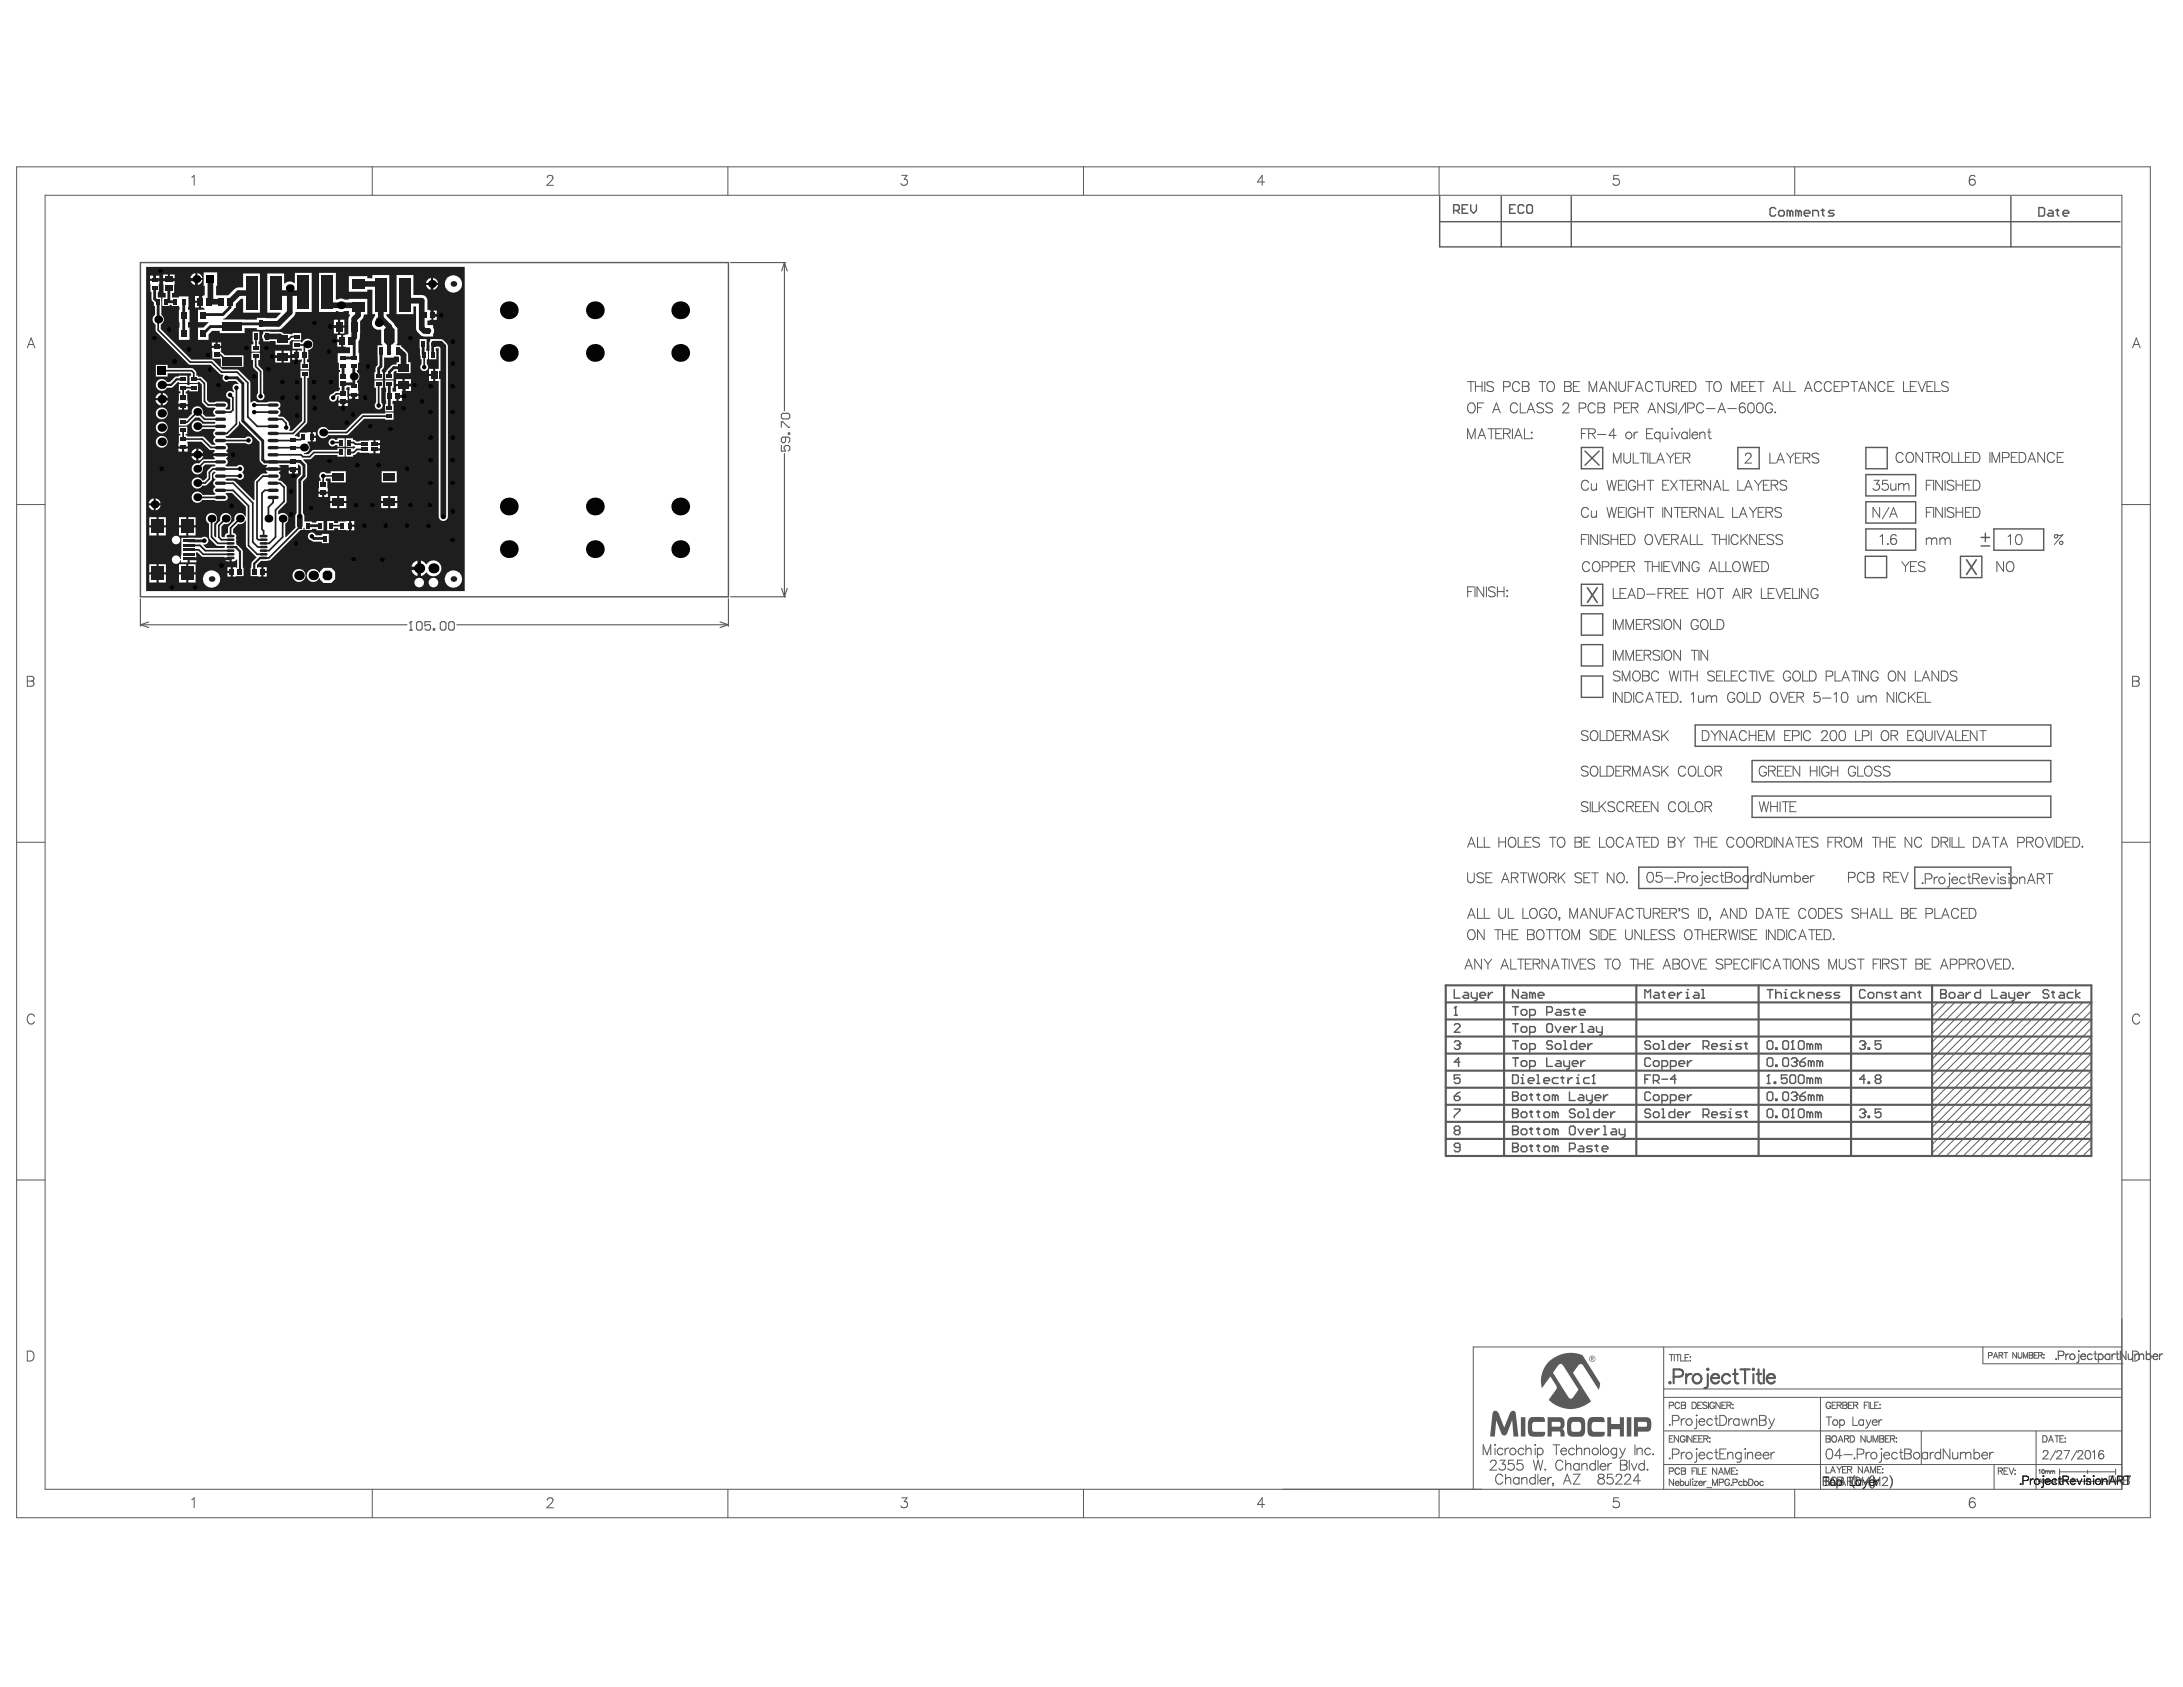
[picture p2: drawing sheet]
<svg xmlns="http://www.w3.org/2000/svg" width="279mm" height="216mm" viewBox="0 0 279 216" stroke-linecap="round" stroke-linejoin="round" font-family="sans-serif">
<g fill="none" stroke="#5a5a5a" stroke-width=".13">
<path d="M2.1 21.4h273.1v172.8h-273.1zM5.8 25h265.8v165.6h-265.8zM24.5 22.7l.4-.3v1.3M47.6 21.4v3.6M70 22.7l.1-.1 .2-.2h.2l.2 .2a.4 .4 0 0 1-.1 .5l-.6 .6h.8M93.2 21.4v3.6M115.4 22.4h.7l-.4 .5a.43 .43 0 0 1 .4 .6 .43 .43 0 0 1-.7 .2l-.1-.2M138.7 21.4v3.6M161.9 23.3h-1l.6-.9v1.3M184.2 21.4v3.6M207.2 22.4h-.6l-.1 .6a.45 .45 0 0 1 .7 0 .45 .45 0 0 1-.1 .7 .45 .45 0 0 1-.7-.2M229.7 21.4v3.6"/>
<path d="M252.8 22.6a.38 .38 0 0 0-.6-.1l-.1 .2-.1 .6M3.5 44.5l.5-1.3 .5 1.3M3.7 44.1h.6M272.9 44.5l.5-1.3 .5 1.3M273.1 44.1h.6M2.1 64.6h3.7M271.6 64.6h3.6M3.5 86.6h.5l.3 .1v.3l-.3 .2a.33 .33 0 0 1 .4 .3 .33 .33 0 0 1-.4 .3h-.5zM3.5 87.2h.5M272.9 86.6h.6l.2 .1v.3l-.2 .2a.33 .33 0 0 1 .3 .3 .33 .33 0 0 1-.3 .3h-.6zM272.9 87.2h.6M2.1 107.8h3.7"/>
<path d="M271.6 107.8h3.6M4.4 130.1a.47 .47 0 0 0-.5-.3 .47 .47 0 0 0-.4 .5 .56 .56 0 0 0 .1 .6 .56 .56 0 0 0 .6 .1l.2-.3M273.9 130.1a.47 .47 0 0 0-.6-.3 .47 .47 0 0 0-.4 .5 .56 .56 0 0 0 .2 .6 .56 .56 0 0 0 .6 .1l.2-.3M2.1 151h3.7M271.6 151h3.6M3.5 172.9h.4a.68 .68 0 0 1 .5 .6 .68 .68 0 0 1-.5 .7h-.4zM212.9 172.4v18.2M212.9 178.8h58.7M212.9 177.8h58.7M213.6 179.9l.5-.1 .1-.3-.6-.1v.9M213.6 173.4h.6M213.9 173.4v.8"/>
<path d="M214.3 173.4v.8M214.5 173.4h.5M214.7 173.4v.8M215 179.6a.3 .3 0 0 0-.4-.2 .3 .3 0 0 0-.2 .4v.2a.3 .3 0 0 0 .2 .3 .3 .3 0 0 0 .4-.2M215.1 173.4v.8h.5M215.2 179.4l.5 .1v.2l-.2 .1 .2 .2v.2l-.5 .1zM215.2 179.8h.3M215.7 173.7h.3M216.2 173.4h-.5v.8h.5M216.3 173.6v.1zM216.3 174.1v.1zM216.6 179.4h.2a.44 .44 0 0 1 .3 .5 .44 .44 0 0 1-.3 .4h-.2z"/>
<path d="M217.3 179.8h.3M217.8 179.4h-.5v.9h.5M218.5 179.6l-.2-.2-.4 .2 .1 .2 .5 .2v.1l-.2 .2-.4-.2M218.7 179.4v.9M219.4 179.6a.3 .3 0 0 0-.3-.2 .3 .3 0 0 0-.3 .4v.2a.29 .29 0 0 0 .3 .3 .29 .29 0 0 0 .3-.3h-.2M220.2 179.4v.9l-.6-.9v.9M220.4 179.8h.3M220.9 179.4h-.5v.9h.5M221 179.8h.5v-.3l-.5-.1v.9M221.3 179.8l.3 .5M221.8 179.8h.1M233 178.8v11.8"/>
<path d="M234.3 179.6a.3 .3 0 0 0-.3-.2 .3 .3 0 0 0-.3 .4v.2a.29 .29 0 0 0 .3 .3 .29 .29 0 0 0 .3-.3h-.2M234.5 179.8h.3M235 179.4h-.5v.9h.5M235.1 179.8h.5v-.3l-.5-.1v.9M235.4 179.8l.3 .5M235.9 179.4l.5 .1v.3h-.2l.2 .2-.1 .2-.4 .1zM235.9 179.8h.3M236.6 179.8h.3M237.1 179.4h-.5v.9h.5M237.2 179.8h.5v-.3l-.5-.1v.9M237.5 179.8l.3 .5M238.6 179.8h.3"/>
<path d="M239.1 179.4h-.5v.9M239.2 179.4v.9M239.4 179.4v.9h.4M239.9 179.8h.4M240.4 179.4h-.5v.9h.5M240.6 179.7v.1zM253.8 172.4v2.1h17.8M254.5 173.5l.4-.1v-.2l-.4-.1v.7M255.1 173.8l.3-.7 .3 .7M255.2 173.6h.4M255.9 173.4h.4v-.2l-.4-.1v.7M256.1 173.4l.2 .4"/>
<path d="M256.5 173.1h.5M256.7 173.1v.7M258.1 173.1v.7l-.5-.7v.7M258.3 173.1v.5l.2 .2 .2-.1 .1-.6M259 173.8v-.7l.2 .7 .3-.7v.7M259.7 173.1l.5 .1v.2h-.2l.2 .2-.1 .2h-.4zM259.7 173.4h.3M260.4 173.4h.2M260.8 173.1h-.4v.7h.4M260.9 173.4h.4l.1-.2-.5-.1v.7M261.2 173.4l.2 .4M261.6 173.4h.1"/>
<path d="M261.6 173.7v.1zM271.6 174.5h.1M271.6 172.4h-83v18.2M272.9 172.9h.5a.68 .68 0 0 1 .4 .6 .68 .68 0 0 1-.4 .7h-.5zM24.5 191.9l.4-.2v1.3M47.6 190.6v3.6M70 192l.1-.2 .2-.1h.2l.2 .1a.4 .4 0 0 1-.1 .6l-.6 .6h.8M93.2 190.6v3.6M115.4 191.7h.7l-.4 .5a.43 .43 0 0 1 .4 .6 .43 .43 0 0 1-.7 .1l-.1-.2M138.7 190.6v3.6M161.9 192.5h-1l.6-.8v1.3M184.2 190.6v3.6"/>
<path d="M189.8 186.2v-1.3l.5 1.3 .5-1.3v1.3M190.8 187.2v-.2l.2-.1h.3l.1 .1a.4 .4 0 0 1-.1 .5l-.6 .6h.9M191.3 184.8v.2zM191.3 185.3v.9M192 186.9h.6l-.3 .5a.43 .43 0 0 1 .4 .5 .43 .43 0 0 1-.7 .2l-.2-.2M192.3 189a.47 .47 0 0 0-.5-.3 .47 .47 0 0 0-.4 .4 .56 .56 0 0 0 .1 .7 .56 .56 0 0 0 .7 .1l.1-.3M192.4 185.5a.41 .41 0 0 0-.6 0 .41 .41 0 0 0 0 .6 .41 .41 0 0 0 .6-.1M192.6 185.3v.9M192.7 188.7v1.2M192.7 189.3l.3-.2h.3l.1 .8M193.1 185.3a.41 .41 0 0 0-.5 .4M193.7 186.9h-.6l-.1 .5a.45 .45 0 0 1 .7 0 .45 .45 0 0 1-.1 .7 .45 .45 0 0 1-.6-.2"/>
<path d="M194.4 189.3a.41 .41 0 0 0-.6-.1 .41 .41 0 0 0 0 .6 .41 .41 0 0 0 .6 0M194.4 189.1v.8M194.8 189.3l.3-.2h.3v.8M194.8 189.1v.8M194.8 186.9h-.6v.5a.45 .45 0 0 1 .7 0 .45 .45 0 0 1-.1 .7 .45 .45 0 0 1-.7-.2M195 185.5a.41 .41 0 0 0-.6 0 .41 .41 0 0 0 0 .6 .41 .41 0 0 0 .6-.1M195.3 185.6l.3-.3 .3 .1 .1 .8M195.3 184.9v1.3M196.3 186.9l.3 1.2 .3-1.2 .3 1.2 .3-1.2M196.4 184.9h.1zM196.5 185.3v.9M196.5 189.3a.41 .41 0 0 0-.6-.1 .41 .41 0 0 0 0 .6 .41 .41 0 0 0 .6 0"/>
<path d="M196.5 188.7v1.2M196.8 185.5a.41 .41 0 0 1 .6 0 .41 .41 0 0 1 0 .6 .41 .41 0 0 1-.6-.1M196.8 185.3v1.3M196.8 188.7v1.2M197.1 189.5a.4 .4 0 0 0 .2 .4 .4 .4 0 0 0 .5-.1M197.3 189.1a.34 .34 0 0 1 .4 0 .34 .34 0 0 1 .1 .4h-.7zM197.7 188.1h.1zM198.1 189.1v.8M198.6 189.1a.41 .41 0 0 0-.5 .4M198.7 189.9h.1zM198.8 184.9h.8M198.8 189.9l-.1 .3"/>
<path d="M199.2 184.9v1.3M199.8 185.7a.4 .4 0 0 0 .2 .5 .4 .4 0 0 0 .5-.2M200 185.4a.34 .34 0 0 1 .3 0 .34 .34 0 0 1 .2 .3h-.7zM200 187.2a.47 .47 0 0 0-.5-.3 .47 .47 0 0 0-.4 .5 .56 .56 0 0 0 .1 .6 .56 .56 0 0 0 .6 .1l.2-.3M200.1 189.9l.5-1.2 .5 1.2M200.3 189.5h.6M200.4 187.5l.3-.2 .3 .1 .1 .7M200.4 186.9v1.2M201.4 188.7h.8l-.8 1.2h.8M201.5 185.5a.41 .41 0 0 0-.6 0 .41 .41 0 0 0 0 .6 .41 .41 0 0 0 .6-.1M201.8 185.6l.3-.3 .3 .1v.8M201.8 184.9v1.3"/>
<path d="M202.1 187.5a.41 .41 0 0 0-.6-.1 .41 .41 0 0 0 0 .6 .41 .41 0 0 0 .6 0M202.1 187.3v.8M202.5 187.5l.3-.2 .3 .1v.7M202.5 187.3v.8M202.8 185.6l.3-.3 .3 .1v.8M202.8 185.3v.9M204.2 187.5a.41 .41 0 0 0-.6-.1 .41 .41 0 0 0 0 .6 .41 .41 0 0 0 .6 0M204.2 186.9v1.2M204.5 186.9v1.2M204.6 188.7a.26 .26 0 0 0 .2 .4 .47 .47 0 0 1 .4 .2 .47 .47 0 0 1 .1 .5 .45 .45 0 0 1-.5 .1 .45 .45 0 0 1-.3-.4 .74 .74 0 0 1 .7-.4l.1-.3a.48 .48 0 0 0-.7-.1zM204.8 187.7a.4 .4 0 0 0 .2 .4 .4 .4 0 0 0 .5-.1M204.8 184.9v1.3"/>
<path d="M204.9 187.5a.35 .35 0 0 1 .4-.2 .35 .35 0 0 1 .2 .4h-.7zM205.8 187.3v.8M206.3 187.3a.41 .41 0 0 0-.5 .4M206.4 188.7h-.6l-.1 .5a.45 .45 0 0 1 .7 0 .45 .45 0 0 1-.1 .7 .45 .45 0 0 1-.7-.2M206.8 189l.1-.2 .2-.1h.2l.2 .1a.4 .4 0 0 1-.1 .5l-.6 .6h.8M206.9 185.3v1a.33 .33 0 0 1-.2 .3 .33 .33 0 0 1-.3-.1M206.9 185.5a.41 .41 0 0 0-.6 0 .41 .41 0 0 0 0 .6 .41 .41 0 0 0 .6-.1M207.2 191.7h-.6l-.1 .5a.45 .45 0 0 1 .7 0 .45 .45 0 0 1-.1 .7 .45 .45 0 0 1-.7-.2M207.3 185.3l.4 .9M207.4 186.9h.5l.3 .1v.2l-.1 .2-.2 .1a.33 .33 0 0 1 .4 .3 .33 .33 0 0 1-.4 .3h-.5zM207.4 187.5h.5M207.7 186.2a.49 .49 0 0 1-.5 .4"/>
<path d="M208 189v-.2l.2-.1h.3l.1 .1a.39 .39 0 0 1-.1 .5l-.6 .6h.9M208 185.3l-.3 .9M208.5 186.9v1.2M208.8 187.3l.4 .8 .3-.8M209.3 184.9v1.3M209.5 185.6l.3-.3 .3 .1 .1 .8M209.5 185.3v.9M210 189.5h-1l.7-.8v1.2M210.5 187.5a.41 .41 0 0 0-.6-.1 .41 .41 0 0 0 0 .6 .41 .41 0 0 0 .6 0M210.5 186.9v1.2M210.8 188.1h.1zM211.2 185.5a.41 .41 0 0 0-.6 0 .41 .41 0 0 0 0 .6 .41 .41 0 0 0 .6-.1"/>
<path d="M211.5 186.1h.1zM212.9 187.4h58.7M212.9 183.1h58.7M213.6 186.7h.2zM213.6 188.3h.5l.1-.4h-.6v.8M213.6 182.4h.2zM213.6 184.1h.4M214 186.1h.6a.33 .33 0 0 0 .3-.3 .33 .33 0 0 0-.3-.4h-.6v1.3M214 181.8h.6a.33 .33 0 0 0 .3-.3 .33 .33 0 0 0-.3-.4h-.6v1.3M214.2 183.7h-.6v.9h.6M214.2 189.3v.8l-.6-.8v.8M214.4 189.8l.1 .2 .1 .1 .3-.1"/>
<path d="M214.5 189.7l.2-.1 .2 .2h-.5zM214.8 183.7v.9l-.5-.9v.9M215 188.1a.3 .3 0 0 0-.4-.2 .3 .3 0 0 0-.2 .3v.2a.3 .3 0 0 0 .2 .3 .3 .3 0 0 0 .4-.2M215.1 189.7a.26 .26 0 0 1 .3 0 .26 .26 0 0 1 0 .3 .26 .26 0 0 1-.3 0M215.1 189.3v.8M215.2 181.6v.8M215.2 185.9v.8M215.2 188.3h.3M215.2 187.9h.5v.2l-.2 .2 .2 .1v.2l-.5 .1zM215.6 183.9a.3 .3 0 0 0-.3-.2 .3 .3 0 0 0-.2 .4v.2a.29 .29 0 0 0 .3 .3 .29 .29 0 0 0 .2-.3h-.1M215.7 185.9a.41 .41 0 0 0-.5 .3M215.7 181.6a.41 .41 0 0 0-.5 .3"/>
<path d="M215.7 189.6v.5h.2l.2-.1M215.8 183.7v.9M216.1 189.6v.5M216.4 189.3v.8M216.6 183.7v.9l-.6-.9v.9M216.6 188.3h.3M216.6 189.3h.1zM216.6 189.6v.5M216.8 184.1h.3M216.8 189.6h.5l-.5 .5h.5M217.1 187.9h-.5v.8M217.1 181.1h.1z"/>
<path d="M217.2 185.4v.1zM217.2 181.6v1l-.1 .2h-.2M217.2 185.9v1l-.1 .2h-.2M217.2 187.9v.8M217.3 183.7h-.5v.9h.5M217.3 187.9v.8h.5M217.4 189.8l.1 .2 .1 .1 .3-.1M217.4 184.1h.3M217.5 186.2a.4 .4 0 0 0 .2 .5 .4 .4 0 0 0 .5-.2M217.5 181.9a.4 .4 0 0 0 .2 .5 .4 .4 0 0 0 .5-.2M217.5 189.7l.2-.1 .2 .2h-.5zM217.5 186a.35 .35 0 0 1 .4-.1 .35 .35 0 0 1 .3 .3h-.7z"/>
<path d="M217.5 181.7a.35 .35 0 0 1 .4-.1 .35 .35 0 0 1 .3 .3h-.7zM217.9 188.3h.3M217.9 183.7h-.5v.9h.5M218.1 184.1h.4l.1-.3-.5-.1v.9M218.1 189.6v.5M218.3 184.1l.3 .5M218.4 189.6h-.2l-.1 .2M218.4 187.9h-.5v.8h.5M218.5 190.4h.6M218.8 184.1h.1zM218.8 184.5h.1zM219.2 186a.41 .41 0 0 0-.6 0 .41 .41 0 0 0 0 .6 .41 .41 0 0 0 .6-.1"/>
<path d="M219.2 181.7a.41 .41 0 0 0-.6 0 .41 .41 0 0 0 0 .6 .41 .41 0 0 0 .6-.1M219.2 190.1v-.8l.3 .8 .3-.8v.8M219.5 185.9h.4M219.5 181.6h.4M219.6 185.4v1.1l.1 .2h.2M219.6 181.1v1.1l.1 .2h.2M219.7 187.9v.8l-.5-.8v.8M220 188.7l.3-.8 .3 .8M220 189.7h.5v-.3l-.5-.1v.8M220.1 188.4h.4M220.1 181.1h.4a.68 .68 0 0 1 .5 .7 .68 .68 0 0 1-.5 .6h-.4zM220.1 186h.5"/>
<path d="M220.8 188.7v-.8l.3 .8 .3-.8v.8M220.9 185.4h-.8v1.3h.8M221.1 186.1l.3-.2h.3l.1 .8M221.1 185.9v.8M221.3 181.6v.8M221.4 189.5a.3 .3 0 0 0-.4-.2 .3 .3 0 0 0-.2 .3v.2a.29 .29 0 0 0 .3 .3 .29 .29 0 0 0 .3-.3h-.2M221.6 190v.1zM221.6 188.3h.3M221.7 181.6a.41 .41 0 0 0-.4 .3M221.8 180.2v.1zM221.8 189.7h.5v-.3l-.5-.1v.8M222.1 187.9h-.5v.8h.5"/>
<path d="M222.3 188.1v.1zM222.3 188.6v.1zM222.6 181.7a.41 .41 0 0 0-.6 0 .41 .41 0 0 0 0 .6 .41 .41 0 0 0 .6-.1M222.6 181.6v.8M222.9 186a.41 .41 0 0 0-.6 0 .41 .41 0 0 0 0 .6 .41 .41 0 0 0 .6-.1M222.9 185.9v.9a.33 .33 0 0 1-.2 .3 .33 .33 0 0 1-.4 0M222.9 181.6l.3 .8 .2-.8 .3 .8 .2-.8M223 189.7a.26 .26 0 0 0-.4 0 .26 .26 0 0 0 0 .3 .26 .26 0 0 0 .4 0M223.2 189.7a.26 .26 0 0 1 .4 0 .26 .26 0 0 1 0 .3 .26 .26 0 0 1-.4 0M223.2 189.3v.8M223.4 185.4v.1zM223.4 185.9v.8"/>
<path d="M223.7 186.1l.3-.2h.3v.8M223.7 185.9v.8M223.8 189.3h.3a.44 .44 0 0 1 .3 .4 .44 .44 0 0 1-.3 .4h-.3zM224.2 181.8l.3-.2h.3l.1 .8M224.2 181.6v.8M224.7 186.2a.4 .4 0 0 0 .2 .5 .4 .4 0 0 0 .5-.2M224.8 185.9a.34 .34 0 0 1 .4 0 .34 .34 0 0 1 .2 .3h-.7zM225.2 181.1h.5l.3 .2v.3l-.3 .1a.33 .33 0 0 1 .4 .4 .33 .33 0 0 1-.4 .3h-.5zM225.2 181.7h.5M225.7 186.2a.4 .4 0 0 0 .2 .5 .4 .4 0 0 0 .5-.2M225.7 189.7a.26 .26 0 0 0-.4 0 .26 .26 0 0 0 0 .3 .26 .26 0 0 0 .4 0M225.7 186a.35 .35 0 0 1 .4-.1 .35 .35 0 0 1 .3 .3h-.7z"/>
<path d="M226.4 181.6l.4 .8M226.7 185.9v.8M226.8 182.4a.49 .49 0 0 1-.5 .4M227.1 181.6l-.3 .8M227.1 185.9a.41 .41 0 0 0-.4 .3M229.7 190.6v3.6M233.7 183.7l.5 .1v.3h-.1l.2 .2-.1 .2-.5 .1zM233.7 187.7v.8h.5M233.7 184.1h.4M233.7 181.3h.7M233.9 185.5a.41 .41 0 0 1 .6 .2 1.05 1.05 0 0 1-.1 1 .41 .41 0 0 1-.6-.2 1.05 1.05 0 0 1 .1-1zM234.1 181.3v1.1"/>
<path d="M234.3 188.5l.3-.8 .3 .8M234.4 188.2h.4M234.5 183.9l.1-.1a.38 .38 0 0 1 .5 .4 .38 .38 0 0 1-.5 .3l-.2-.2zM235.1 187.7l.3 .4M235.3 184.6l.3-.9 .3 .9M235.4 184.3h.4M235.4 188.1v.4M235.5 181.7v1.1M235.5 181.9a.34 .34 0 0 1 .5-.1 .34 .34 0 0 1 0 .5 .34 .34 0 0 1-.5 0M235.7 187.7l-.3 .4M235.8 186.3h-.9l.6-.9v1.3M235.8 188.1h.3"/>
<path d="M236 186.2h1.1M236.1 184.1h.4l.1-.3-.5-.1v.9M236.3 187.7h-.5v.8h.5M236.4 184.1l.2 .5M236.5 188.1l.4-.1 .1-.2-.5-.1v.8M236.7 188.1l.3 .4M236.8 183.7h.3a.44 .44 0 0 1 .3 .5 .44 .44 0 0 1-.3 .4h-.3zM237.2 181.3v1.1h.6M237.4 186.6v.1zM237.7 186.1h.5a.33 .33 0 0 0 .4-.3 .33 .33 0 0 0-.4-.4h-.5v1.3M238.4 187.7v.8l-.6-.8v.8M238.5 181.9a.34 .34 0 0 0-.5-.1 .34 .34 0 0 0 0 .5 .34 .34 0 0 0 .5 0"/>
<path d="M238.5 181.7v.7M238.6 188.5l.3-.8 .3 .8M238.7 188.2h.4M238.7 183.7v.9l-.5-.9v.9M238.8 181.7l.3 .7M238.8 185.9v.8M239 183.7v.6l.2 .3 .3-.2v-.7M239.1 182.4l-.1 .2-.2 .2M239.3 185.9a.41 .41 0 0 0-.5 .3M239.4 188.5v-.8l.3 .8 .3-.8v.8M239.5 181.7l-.4 .7M239.6 182v.1a.33 .33 0 0 0 .3 .3 .33 .33 0 0 0 .3-.1"/>
<path d="M239.7 184.6v-.9l.3 .9 .3-.9v.9M239.8 181.7h.3l.1 .3h-.6zM240.3 188.1h.3M240.5 181.7v.7M240.6 183.7l.5 .1v.3h-.2l.2 .2v.2l-.5 .1zM240.6 184.1h.3M240.6 180.2v.1zM240.8 187.7h-.5v.8h.5M240.8 185.9v1l-.1 .2h-.2M240.8 185.4v.1zM240.9 181.7a.35 .35 0 0 0-.4 .3M240.9 188h.1z"/>
<path d="M240.9 188.5h.1zM241.1 186.2a.4 .4 0 0 0 .2 .5 .4 .4 0 0 0 .5-.2M241.2 186a.35 .35 0 0 1 .4-.1 .35 .35 0 0 1 .2 .3h-.7zM241.3 184.1h.3M241.8 183.7h-.5v.9h.5M242 184.1h.4l.1-.3-.5-.1v.9M242.2 184.1l.3 .5M242.7 184.1h.1zM242.7 184.5h.1zM242.8 186a.41 .41 0 0 0-.6 0 .41 .41 0 0 0 0 .6 .41 .41 0 0 0 .6-.1M243.1 185.9h.4M243.3 185.4v1.1l.1 .2h.2"/>
<path d="M243.8 185.4h.5l.3 .2v.3l-.3 .1a.33 .33 0 0 1 .3 .4 .33 .33 0 0 1-.3 .3h-.5zM243.8 186h.5M245.9 183.1v4.3M246.7 186a.41 .41 0 0 0-.6 0 .41 .41 0 0 0 0 .6 .41 .41 0 0 0 .6-.1M246.7 185.9v.8M247 185.9v.8M247.5 185.9a.41 .41 0 0 0-.5 .3M248.4 186a.41 .41 0 0 0-.6 0 .41 .41 0 0 0 0 .6 .41 .41 0 0 0 .6-.1M248.4 185.4v1.3M249.6 185.4v1.3l-.9-1.3v1.3M249.9 185.9l.1 .8h.3l.3-.2M250.6 185.9v.8"/>
<path d="M250.9 186.1l.3-.2h.3l.1 .2M250.9 185.9v.8M251.6 186.1l.3-.2h.3l.1 .8M251.6 186.1v.6M252.7 186a.41 .41 0 0 1 .6 0 .41 .41 0 0 1 0 .6 .41 .41 0 0 1-.6-.1M252.7 185.4v1.3M252.8 191.9a.38 .38 0 0 0-.6-.2l-.1 .2-.1 .6M253.7 186.2a.4 .4 0 0 0 .2 .5 .4 .4 0 0 0 .5-.2M253.7 186a.35 .35 0 0 1 .4-.1 .35 .35 0 0 1 .3 .3h-.7zM254.7 185.9v.8M255.1 185.9a.41 .41 0 0 0-.4 .3M255.2 187.4v3.2"/>
<path d="M255.8 188.3l.4-.1 .1-.3h-.5v.8M256 188.3l.3 .4M256.5 188.3h.3M257 187.9h-.5v.8h.5M257.1 187.9l.3 .8 .4-.8M257.9 188.1h.1M257.9 188.6v.1zM260.6 183.1v7.5M261 188.2l.1-.1v.5M261.2 189.6h-.3l.2-.3v.5M261.4 188.1a.23 .23 0 0 1 .3 .2 .23 .23 0 0 1-.3 .3l-.1-.2zM261.5 183.7h.2a.44 .44 0 0 1 .3 .5 .44 .44 0 0 1-.3 .4h-.2z"/>
<path d="M261.5 185.9l.2-.3 .4 .1a.33 .33 0 0 1-.1 .5l-.5 .5h.7M261.8 188.3l.1-.1 .1 .1M261.8 188.2v.4M261.8 189.3a.23 .23 0 0 1 .3 .2 .23 .23 0 0 1-.3 .3v-.2zM262 188.3h.3v.3M262 188.3v.3M262.2 184.6l.3-.9 .3 .9M262.2 189.5v.3M262.2 189.6l.1-.1 .2 .1M262.3 184.3h.4M262.5 188.3l.1-.1 .1 .1M262.5 188.2v.4"/>
<path d="M262.5 189.6l.2-.1v.3M262.5 189.6v.2M262.7 188.3h.3v.3M262.7 188.3v.3M263 189.3h.1M263 189.5v.3M263 183.7h.5M263.1 189.3v.5M263.1 185.6l-.7 1.3M263.3 185.9l.2-.3 .3 .1a.33 .33 0 0 1-.1 .5l-.5 .5h.7M263.3 183.7v.9M263.5 189.1v.9"/>
<path d="M263.5 189.6h7.3M263.6 188v.7M263.6 188.4h7.2M263.6 184.1h.4M264.2 183.7h-.6v.9h.6M264.2 185.6h.7l-.5 1.1M264.3 184.1h.1zM264.3 184.5h.1zM265.3 189.1v.9M265.8 185.6l-.7 1.3M266 185.9l.2-.3 .3 .1a.33 .33 0 0 1-.1 .5l-.5 .5h.7M267 185.7a.35 .35 0 0 1 .5 .1 .54 .54 0 0 1-.3 .9 .69 .69 0 0 1-.2-1z"/>
<path d="M267.1 189.1v.9M267.2 188.1v.5M267.8 185.8l.3-.2v1.1M269 189.1v.9M269.2 185.8a.32 .32 0 0 0-.4-.1l-.1 .1-.1 .6M270.8 188v.7M270.8 189.1v.9"/>
<circle cx="252.4" cy="23.3" r=".4"/>
<circle cx="193.6" cy="185.7" r=".42"/>
<circle cx="204.2" cy="185.7" r=".42"/>
<circle cx="205.5" cy="185.7" r=".42"/>
<circle cx="216.2" cy="186.3" r=".42"/>
<circle cx="216.2" cy="182" r=".42"/>
<circle cx="224.8" cy="189.8" r=".27"/>
<circle cx="234.9" cy="182.1" r=".35"/>
<circle cx="239.8" cy="186.3" r=".42"/>
<circle cx="245.3" cy="186.3" r=".42"/>
<circle cx="252.4" cy="192.6" r=".4"/>
<circle cx="261.5" cy="189.5" r=".23"/>
<circle cx="268.9" cy="186.4" r=".33"/>
</g>
<g fill="none" stroke="#5a5a5a" stroke-width=".18">
<path d="M184.3 25.1v6.5h87M184.3 28.4h87M186.1 26.9h.5l.2-.1v-.4l-.2-.2h-.5v1.1M186.4 26.9l.4 .4M187.1 26.8h.4M187.9 26.2h-.8v1.1h.8M188.2 26.2v.7l.4 .4 .4-.4v-.7M192.1 25.1v6.5M193.2 26.8h.4M193.9 26.2h-.7v1.1h.7M195 26.4l-.1-.2h-.4l-.2 .2v.7l.2 .2h.4l.1-.2M195.4 26.4l.2-.2h.4l.1 .2v.7l-.1 .2h-.4l-.2-.2z"/>
<path d="M201.1 25.1v6.5M227.3 26.7l-.2-.1h-.4l-.1 .1v.8l.1 .2h.4l.2-.2M227.6 27.1l.2-.2h.4l.2 .2v.4l-.2 .2h-.4l-.2-.2zM229.1 27.1l-.2-.2h-.2v.8M229.1 27.1v.6M229.1 27.1l.2-.2 .2 .2v.6M230.2 27.1l-.2-.2h-.2v.8M230.2 27.1v.6M230.2 27.1l.2-.2 .2 .2v.6M230.9 27.3h.7v-.2l-.1-.2h-.4l-.2 .2v.4l.2 .2h.4M232 27.7v-.8h.6l.1 .2v.6M233.1 26.9h.4"/>
<path d="M233.3 26.7v.8l.2 .2M234.7 26.9h-.5l-.2 .2 .2 .2h.4l.1 .2-.1 .2h-.6M257.4 25.1v6.5M261 26.6h.5l.2 .1v.8l-.2 .2h-.5zM262.2 26.9h.4l.2 .2v.6h-.6l-.2-.2 .2-.2h.6M263.1 26.9h.4M263.3 26.7v.8l.2 .2M264 27.3h.8v-.2l-.2-.2h-.4l-.2 .2v.4l.2 .2h.4"/>
</g>
<g fill="none" stroke="#5a5a5a" stroke-width=".27">
<path d="M213.6 177l.1-.1 .1 .1h-.1zM214.2 176.2h.8a.47 .47 0 0 0 .4-.5 .47 .47 0 0 0-.4-.4h-.8v1.7M215.8 175.8v1.2M216.5 175.8a.58 .58 0 0 0-.7 .6M218.5 175.3l.1-.1 .1 .1h-.1zM218.6 175.8v1.5l-.1 .3h-.3M219 176.4a.56 .56 0 0 0 .3 .6 .56 .56 0 0 0 .7-.2M219.1 176.1a.49 .49 0 0 1 .6-.3 .49 .49 0 0 1 .3 .6h-1zM221.4 176.1a.57 .57 0 0 0-.8-.1 .57 .57 0 0 0 0 .9 .57 .57 0 0 0 .8-.1M221.8 175.8h.6M222.1 175.3v1.4l.1 .3h.3M222.8 175.3h1.1"/>
<path d="M223.3 175.3v1.7M224.3 175.3l.1-.1 .1 .1h-.1zM224.4 175.8v1.2M224.8 175.8h.6M225.1 175.3v1.4l.1 .3h.3M225.8 175.3v1.7M226.1 176.4a.56 .56 0 0 0 .4 .6 .56 .56 0 0 0 .7-.2M226.2 176.1a.49 .49 0 0 1 .6-.3 .49 .49 0 0 1 .4 .6h-1.1z"/>
<circle cx="217.2" cy="176.4" r=".59"/>
</g>
<path d="M203.4 173.9a.4 .4 0 0 1 .8 0 .4 .4 0 0 1-.8 0zM209.1 181.4h1.6a.66 .66 0 0 1 .7 .8v.2a.61 .61 0 0 1-.5 .8h-1.3v.6h-.5zM208.2 181.4h.6v2.4h-.6zM198.3 174.2a4 4 0 0 1 4.2-.8l2.3 3.6-.2 .9-1.9-3.1a.36 .36 0 0 0-.4-.2 .36 .36 0 0 0-.3 .2l-.7 .9 2.3 3.6a3.9 3.9 0 0 1-5.4-.2l1-1.3 .1-.2-.9-1.4-1.1 1.5a3.5 3.5 0 0 1 1-3.5zM205.7 181.4h.5v.8h1.1v-.8h.5v2.4h-.5v-.9h-1.1v.9h-.5zM203.4 181.5l.4-.2h1.1a.48 .48 0 0 1 .5 .7h-1.4a.4 .4 0 0 0-.3 .5v.3a.42 .42 0 0 0 .3 .4h1.4a.46 .46 0 0 1-.1 .5 .46 .46 0 0 1-.4 .2h-1a.7 .7 0 0 1-.7-.9v-1.1zM200.8 181.5l.3-.1 1-.1a.7 .7 0 0 1 .8 .9v.8a.69 .69 0 0 1-.8 .9h-.8a.69 .69 0 0 1-.7-.9v-1zM198.1 181.4h1.7a.89 .89 0 0 1 .2 1.5 .51 .51 0 0 1 .2 .5v.4h-.5v-.5l-.1-.1h-1v.6h-.5zM195.8 181.5l.3-.1 .8-.1a.66 .66 0 0 1 .8 .3v.4h-1.5l-.1 .3v.6a.26 .26 0 0 0 .3 .3h1.4v.2l-.1 .3-.2 .1-1.2 .1a.69 .69 0 0 1-.8-.9v-.8zM194.7 181.4h.5v2.4h-.5zM191.1 180.7l.3-.1 .4 .2 .7 1.9 .7-1.8a.39 .39 0 0 1 .4-.4 .39 .39 0 0 1 .4 .4l.3 2.9h-.6l-.2-2-.6 1.6a.39 .39 0 0 1-.4 .3 .39 .39 0 0 1-.4-.3l-.6-1.6-.2 2h-.6l.3-2.9zM203.5 173.9a.34 .34 0 0 0 .6 0 .34 .34 0 0 0-.6 0zM209.6 182v.6h1a.36 .36 0 0 0 0-.6zM199.5 174.7l-.7 1 1.9 3a.35 .35 0 0 0 .3 .3 .35 .35 0 0 0 .4-.2l.6-1-2-3.1-.3-.2zM201.2 182l-.1 .3v.5a.29 .29 0 0 0 .3 .4h.8l.2-.3v-.5l-.1-.3-.2-.1zM198.6 182v.6h1a.32 .32 0 0 0 .2-.3 .32 .32 0 0 0-.3-.3zM203.6 173.6l.3 .1 .1 .2h-.2l.2 .2-.2-.2h-.1v.2h-.1zM203.7 173.7v.2l.2-.1v-.1z" fill="#5a5a5a"/>
<g fill="none" stroke="#5a5a5a" stroke-width=".14">
<path d="M93.5 33.6h7.1M100.4 33.6l.4 1.1M100.4 33.6l-.4 1.1M100.4 33.6v19M100 53.1l.2-.2h.7l.2 .2v.3l-.2 .2h-.7l-.2-.2zM100 54.7v-.7h.2l.7 .7h.2M100 57v.7h.5l-.1-.3v-.2l.1-.2h.4l.2 .2v.4l-.2 .1M100.4 58.1v18.3M100.5 55.9v.6l-.1 .2h-.2l-.2-.2v-.4l.2-.2h.7l.2 .2v.4l-.2 .2M100.9 55.4h.2v.2h-.2zM18 80l1 .3M18 76.6v3.5"/>
<path d="M18 80h34.1M19 79.6l-1 .4M52.6 79.6h.1M52.6 79.6v1M52.6 79.6l-.2 .1M53.3 79.7l.2-.1h.3l.2 .1v.8l-.2 .1h-.3l-.2-.1zM55.1 79.6h-.7v.5l.3-.2h.2l.2 .2v.4l-.2 .1h-.3l-.2-.1M56.4 79.7l.1-.1h.4l.2 .1v.8l-.2 .1h-.4l-.1-.1zM57.4 79.7l.2-.1h.4l.1 .1v.8l-.1 .1h-.4l-.2-.1zM58.5 80h34.7M92.2 79.6l1 .4M93.2 76.6v3.5"/>
<path d="M93.2 80l-1 .3M93.5 76.4h7.1M100 75.3l.4 1.1M100.8 75.3l-.4 1.1M52.4 80.6h.4M55.5 80.5h.1v.1h-.1zM263.1 173.9h.1zM263.4 173.5h.5a.28 .28 0 0 0 .3-.3 .28 .28 0 0 0-.3-.3h-.5v1.1M264.4 173.3v.7M264.8 173.3a.35 .35 0 0 0-.4 .3M266 172.9h.1zM266.1 173.3v.8l-.1 .2-.2 .1"/>
<path d="M266.3 173.6v.1a.33 .33 0 0 0 .3 .3 .33 .33 0 0 0 .3-.2M266.4 173.4a.3 .3 0 0 1 .3-.1 .3 .3 0 0 1 .2 .3h-.6zM267.8 173.4a.34 .34 0 0 0-.5 0 .34 .34 0 0 0 0 .5 .34 .34 0 0 0 .5-.1M268 173.3h.4M268.2 172.9v.9v.1l.2 .1M268.6 173.4a.34 .34 0 0 1 .5 0 .34 .34 0 0 1 0 .5 .34 .34 0 0 1-.5-.1M268.6 173.3v1.1M270 173.4a.34 .34 0 0 0-.5 0 .34 .34 0 0 0 0 .5 .34 .34 0 0 0 .5-.1M270 173.3v.7M270.3 173.3v.7M270.7 173.3a.35 .35 0 0 0-.4 .3M270.8 173.3h.4"/>
<path d="M271 172.9v.9v.1l.2 .1M272.1 172.9v1.1l-.7-1.1v1.1M272.4 173.3v.6l.3 .1 .3-.2M273 173.3v.7M273.2 173.5l.3-.2h.3v.2M273.2 173.3v.7M273.8 173.5l.3-.2h.2l.1 .7M273.8 173.5v.5M274.7 173.4a.34 .34 0 0 1 .5 0 .34 .34 0 0 1 0 .5 .34 .34 0 0 1-.5-.1M274.7 172.9v1.1M275.5 173.6v.1a.33 .33 0 0 0 .3 .3 .33 .33 0 0 0 .4-.2M275.6 173.4a.3 .3 0 0 1 .3-.1 .3 .3 0 0 1 .3 .3h-.7z"/>
<path d="M276.4 173.3v.7M276.8 173.3a.35 .35 0 0 0-.4 .3"/>
<circle cx="265.2" cy="173.6" r=".35"/>
</g>
<g fill="none" stroke="#5a5a5a" stroke-width=".13">
<path d="M187.8 56.1v-1.2l.5 1.2 .5-1.2v1.2M187.8 48.8h.9M188 51.7a.47 .47 0 0 1 .5-.1 .47 .47 0 0 1 .3 .5 .56 .56 0 0 1-.1 .6 .56 .56 0 0 1-.6 .1 .79 .79 0 0 1-.1-1.1zM188.3 48.8v1.3M188.8 48.8v1.3M188.8 49.4h.9M189.1 52.2h.5M189.2 56.1l.5-1.2 .4 1.2M189.4 55.7h.6M189.7 48.8v1.3M189.9 51.6h-.8v1.2M190 48.8v1.3"/>
<path d="M190.4 54.9h.9M190.9 54.9v1.2M191 52.8l.5-1.2 .5 1.2M191.2 49a.48 .48 0 0 0-.5-.2 .48 .48 0 0 0-.4 .3l.1 .2 .5 .2a.31 .31 0 0 1 .2 .2 .31 .31 0 0 1-.1 .3 .59 .59 0 0 1-.7-.1M191.2 52.4h.6M191.4 55.5h.5M192.2 54.9h-.8v1.2h.8M192.4 55.5l.8-.1 .1-.2-.1-.2-.2-.1h-.6v1.2M192.4 49.5h.6a.33 .33 0 0 0 .3-.3 .33 .33 0 0 0-.3-.4h-.6v1.3M192.9 55.5l.4 .6M193.6 54.9v1.2M193.8 56.1l.5-1.2 .5 1.2"/>
<path d="M194 55.7h.6M194.2 51.9a.47 .47 0 0 0-.5-.3 .47 .47 0 0 0-.4 .5 .56 .56 0 0 0 .1 .6 .56 .56 0 0 0 .6 .1l.2-.3M194.5 49.1a.47 .47 0 0 0-.5-.3 .47 .47 0 0 0-.4 .5 .56 .56 0 0 0 .1 .6 .56 .56 0 0 0 .6 .1l.2-.2M194.6 51.6v1.2h.7M194.8 48.8h.6l.2 .2v.3l-.2 .1a.33 .33 0 0 1 .3 .4 .33 .33 0 0 1-.3 .3h-.6zM194.8 49.4h.6M195.1 54.9v1.2h.7M195.4 52.8l.5-1.2 .5 1.2M195.6 52.4h.6M196 55.4h.1zM196 56.1h.1zM197 48.8h.8"/>
<path d="M197.4 48.8v1.3M197.6 51.7a.48 .48 0 0 0-.5-.2 .48 .48 0 0 0-.4 .4l.1 .2 .5 .1a.31 .31 0 0 1 .3 .3 .31 .31 0 0 1-.2 .3 .59 .59 0 0 1-.7-.1M198.2 48.9a.61 .61 0 0 1 .7 .3 .61 .61 0 0 1-.1 .7 .47 .47 0 0 1-.5 .2 .47 .47 0 0 1-.3-.5 .77 .77 0 0 1 .2-.7zM198.7 51.7a.48 .48 0 0 0-.5-.2 .48 .48 0 0 0-.4 .4l.2 .2 .5 .1a.31 .31 0 0 1 .2 .3 .31 .31 0 0 1-.1 .3 .59 .59 0 0 1-.8-.1M200 51.9l.1-.2 .2-.1h.2l.2 .1a.4 .4 0 0 1-.1 .5l-.6 .6h.8M200.3 48.8h.5l.2 .2v.3l-.2 .1a.33 .33 0 0 1 .3 .4 .33 .33 0 0 1-.3 .3h-.5zM200.3 49.4h.5M201.4 49.4h.5M202.1 52.2h.6a.33 .33 0 0 0 .3-.3 .33 .33 0 0 0-.3-.3h-.6v1.2M202.2 48.8h-.8v1.3h.8M202.4 55.5h.5M203.2 54.9h-.8v1.2"/>
<path d="M203.3 55.5l.8-.1 .1-.2-.1-.2-.2-.1h-.6v1.2M203.4 50.1v-1.3l.5 1.3 .5-1.3v1.3M203.8 55.5l.4 .6M204.2 51.9a.47 .47 0 0 0-.6-.3 .47 .47 0 0 0-.3 .5 .56 .56 0 0 0 .1 .6 .56 .56 0 0 0 .6 .1l.2-.3M204.5 55.6h1.1M204.5 51.6h.6l.2 .1v.4l-.2 .1a.33 .33 0 0 1 .3 .3 .33 .33 0 0 1-.3 .3h-.6zM204.5 52.2h.6M204.7 50.1l.5-1.3 .5 1.3M204.9 49.7h.6M206.5 59.3v-1.3l.5 1.3 .5-1.3v1.3M206.7 52.2h.5a.33 .33 0 0 0 .3-.3 .33 .33 0 0 0-.3-.3h-.5v1.2M206.8 48.8v1.3l-.8-1.3v1.3"/>
<path d="M206.8 55.7h-.9l.6-.8v1.2M207.2 48.8v.9a.43 .43 0 0 0 .4 .4 .43 .43 0 0 0 .4-.4v-.9M207.8 52.2h.5M207.8 58v.9a.43 .43 0 0 0 .5 .4 .43 .43 0 0 0 .4-.4v-.9M208.4 49.4h.5M208.6 51.6h-.8v1.2h.8M208.8 52.2l.7-.1 .1-.2v-.2l-.3-.1h-.5v1.2M209 58v1.3h.8M209.1 55.3v.8M209.2 48.8h-.8v1.3M209.2 52.2l.4 .6M209.3 50.1l.5-1.3 .5 1.3"/>
<path d="M209.5 49.7h.6M209.6 55.3a.41 .41 0 0 0-.5 .4M209.9 58h.9M210.3 58v1.3M210.7 55.5h.5M210.9 58v1.3M210.9 52.8l.5-1.2 .5 1.2M211.1 52.4h.6M211.2 58v1.3h.7M211.5 49.1a.47 .47 0 0 0-.5-.3 .47 .47 0 0 0-.4 .5 .56 .56 0 0 0 .1 .6 .56 .56 0 0 0 .6 .1l.2-.2M211.5 54.9h-.8v1.2h.8M211.9 48.8h.8"/>
<path d="M212 59.3l.5-1.3 .5 1.3M212.2 58.8h.6M212.3 48.8v1.3M212.5 55.5a.41 .41 0 0 0-.6-.1 .41 .41 0 0 0 0 .6 .41 .41 0 0 0 .6 0M212.5 55.3v1.3M212.8 55.3l.1 .8h.3l.3-.2M212.9 48.8v.9a.43 .43 0 0 0 .4 .4 .43 .43 0 0 0 .4-.4v-.9M213 51.6v1.2l-.8-1.2v1.2M213.3 58l.5 .6M213.5 55.3v.8M213.8 58.6v.7M214 55.3v.8"/>
<path d="M214 54.8v.1zM214.1 49.4h.7l.1-.2v-.2l-.3-.2h-.5v1.3M214.2 51.7a.48 .48 0 0 0-.4-.2 .48 .48 0 0 0-.4 .4l.1 .2 .5 .1a.31 .31 0 0 1 .2 .3 .31 .31 0 0 1-.1 .3 .59 .59 0 0 1-.7-.1M214.3 58l-.5 .6M214.3 55.3l.3 .8 .4-.8M214.4 58.6h.5M214.5 49.4l.4 .7M214.5 51.6v1.2M215.2 49.4h.5M215.2 58h-.8v1.3h.8M215.4 58.6l.8-.1 .1-.1-.1-.3-.2-.1h-.6v1.3M215.6 51.6l-.8 1.4"/>
<path d="M215.7 51.6v1.2M215.9 58.6l.4 .7M215.9 55.5a.41 .41 0 0 0-.6-.1 .41 .41 0 0 0 0 .6 .41 .41 0 0 0 .6 0M215.9 55.3v.8M216 48.8h-.8v1.3h.8M216 52.2h.5a.33 .33 0 0 0 .4-.3 .33 .33 0 0 0-.4-.3h-.5v1.2M216.2 48.8h.4a.68 .68 0 0 1 .5 .7 .68 .68 0 0 1-.5 .6h-.4zM216.3 54.9v1.2M216.6 55.7a.4 .4 0 0 0 .2 .4 .4 .4 0 0 0 .5-.1M216.6 55.5a.35 .35 0 0 1 .4-.2 .35 .35 0 0 1 .3 .4h-.7zM217.6 55.5l.3-.2 .3 .1v.7M217.6 55.3v.8"/>
<path d="M218 51.9a.47 .47 0 0 0-.5-.3 .47 .47 0 0 0-.4 .5 .56 .56 0 0 0 .2 .6 .56 .56 0 0 0 .6 .1l.1-.3M218.3 48.8h.9M218.4 52.3h1.1M218.6 55.3h.4M218.7 54.9v1l.1 .2h.2M218.8 48.8v1.3M219.6 48.9a.61 .61 0 0 1 .7 .3 .61 .61 0 0 1-.1 .7 .47 .47 0 0 1-.6 .2 .47 .47 0 0 1-.3-.5 .77 .77 0 0 1 .3-.7zM219.9 52.8l.5-1.2 .4 1.2M220.1 52.4h.6M221.1 52.3h1.1M221.6 50.1v-1.3l.5 1.3 .5-1.3v1.3M222.9 49.4h.5"/>
<path d="M223.3 51.7a.38 .38 0 0 0-.5-.1l-.1 .2-.1 .6M223.4 58.3l.1-.2 .1-.1h.3l.2 .1a.4 .4 0 0 1-.2 .6l-.6 .6h.9M223.7 48.8h-.8v1.3h.8M223.9 51.6a.41 .41 0 0 1 .6 .2 1.05 1.05 0 0 1-.2 1 .41 .41 0 0 1-.6-.2 1.05 1.05 0 0 1 .2-1zM223.9 49.4h.5M224.7 48.8h-.8v1.3h.8M224.9 48.8h.9M225 51.6a.41 .41 0 0 1 .6 .2 1.05 1.05 0 0 1-.1 1 .41 .41 0 0 1-.6-.2 1.05 1.05 0 0 1 .1-1zM225.4 48.8v1.3M226.5 58v1.3h.8M226.9 51.9a.47 .47 0 0 0-.6-.3 .47 .47 0 0 0-.4 .5 .56 .56 0 0 0 .2 .6 .56 .56 0 0 0 .6 .1l.2-.3v-.1h-.3M226.9 50.1l.5-1.3 .5 1.3"/>
<path d="M227.1 49.7h.6M227.1 52.8h.2zM227.4 59.3l.5-1.3 .5 1.3M227.6 58.8h.6M228.2 48.8v1.3h.7M228.7 58l.4 .6M229.1 48.8v1.3h.7M229.1 58.6v.7M229.6 58l-.5 .6M229.8 58.6h.5M230.6 58h-.8v1.3h.8M230.8 58.6l.7-.1 .1-.1v-.3l-.3-.1h-.5v1.3"/>
<path d="M231 50.1l.4-1.3 .5 1.3M231.1 49.7h.6M231.2 58.6l.4 .7M232.8 58.2a.48 .48 0 0 0-.5-.2 .48 .48 0 0 0-.4 .3l.2 .2 .4 .2a.31 .31 0 0 1 .3 .2 .31 .31 0 0 1-.1 .3 .59 .59 0 0 1-.8-.1M233.1 49.1a.47 .47 0 0 0-.5-.3 .47 .47 0 0 0-.4 .5 .56 .56 0 0 0 .1 .6 .56 .56 0 0 0 .6 .1l.2-.2M234.4 49.1a.47 .47 0 0 0-.5-.3 .47 .47 0 0 0-.4 .5 .56 .56 0 0 0 .1 .6 .56 .56 0 0 0 .6 .1l.2-.2M234.8 49.4h.4M235.5 48.8h-.7v1.3h.7M235.8 49.5h.5a.33 .33 0 0 0 .3-.3 .33 .33 0 0 0-.3-.4h-.5v1.3M236.9 48.8h.8M237.3 48.8v1.3M237.9 50.1l.5-1.3 .5 1.3"/>
<path d="M238.1 49.7h.6M240 48.8v1.3l-.8-1.3v1.3M241.3 49.1a.47 .47 0 0 0-.6-.3 .47 .47 0 0 0-.3 .5 .56 .56 0 0 0 .1 .6 .56 .56 0 0 0 .6 .1l.2-.2M241.6 49.4h.5M242.4 48.8h-.8v1.3h.8M243.6 58.2a.47 .47 0 0 0-.5-.3 .47 .47 0 0 0-.4 .5 .56 .56 0 0 0 .1 .6 .56 .56 0 0 0 .6 .1l.2-.2M243.6 48.8v1.3h.8M244.2 58a.61 .61 0 0 1 .7 .2 .61 .61 0 0 1-.1 .8 .47 .47 0 0 1-.5 .2 .47 .47 0 0 1-.4-.5 .77 .77 0 0 1 .3-.7zM244.5 49.4h.5M245.3 48.8h-.8v1.3h.8M245.5 48.8l.5 1.3 .5-1.3M246.1 57.9v1.3l-.9-1.3v1.3"/>
<path d="M246.4 57.9h.9M246.6 49.4h.5M246.8 57.9v1.3M247.4 58.5h.7l.2-.2-.1-.3-.2-.1h-.6v1.3M247.4 48.8h-.8v1.3h.8M247.6 48.8v1.3h.8M247.8 58.5l.5 .7M248.8 58a.61 .61 0 0 1 .7 .2 .61 .61 0 0 1-.1 .8 .47 .47 0 0 1-.5 .2 .47 .47 0 0 1-.3-.5 .77 .77 0 0 1 .2-.7zM249.4 49a.48 .48 0 0 0-.5-.2 .48 .48 0 0 0-.4 .3l.1 .2 .5 .2a.31 .31 0 0 1 .2 .2 .31 .31 0 0 1-.1 .3 .59 .59 0 0 1-.7-.1M249.8 57.9v1.3h.7M250.7 57.9v1.3h.7M251.6 58.5h.4"/>
<path d="M252.3 57.9h-.7v1.3h.7M252.6 57.9h.4a.68 .68 0 0 1 .4 .6 .68 .68 0 0 1-.4 .7h-.4zM254.7 57.9v1.3M255 59.2v-1.3l.4 1.3 .5-1.3v1.3M256.3 58.6h.5a.33 .33 0 0 0 .4-.4 .33 .33 0 0 0-.4-.3h-.5v1.3M257.4 58.5h.5M258.2 57.9h-.8v1.3h.8M258.4 57.9h.5a.68 .68 0 0 1 .4 .6 .68 .68 0 0 1-.4 .7h-.5zM259.6 59.2l.4-1.3 .5 1.3M259.7 58.8h.7M261.7 57.9v1.3l-.9-1.3v1.3M262.9 58.2a.47 .47 0 0 0-.5-.3 .47 .47 0 0 0-.4 .5 .56 .56 0 0 0 .2 .6 .56 .56 0 0 0 .6 .1l.1-.2"/>
<path d="M263.3 58.5h.5M264.1 57.9h-.8v1.3h.8M187.8 75.7h.5M188.6 75.1h-.8v1.3M188.8 75.1v1.3M189.9 75.1v1.3l-.9-1.3v1.3M190.2 75.1v1.3M191.4 75.3a.48 .48 0 0 0-.5-.2 .48 .48 0 0 0-.4 .3l.1 .2 .5 .2a.31 .31 0 0 1 .3 .2 .31 .31 0 0 1-.2 .3 .59 .59 0 0 1-.7-.1M191.6 75.7h.9M191.6 75.1v1.3M192.5 75.1v1.3M192.9 75.5v.1z"/>
<path d="M192.9 76.3v.1zM202.4 69h.5M203.2 68.4h-.8v1.3M203.3 61.8a.47 .47 0 0 0-.5-.3 .47 .47 0 0 0-.4 .5 .56 .56 0 0 0 .1 .6 .56 .56 0 0 0 .6 .1l.2-.3M203.3 65.2a.47 .47 0 0 0-.5-.3 .47 .47 0 0 0-.4 .5 .56 .56 0 0 0 .1 .6 .56 .56 0 0 0 .6 .2l.2-.3M203.3 68.4v1.3M203.4 72.2a.47 .47 0 0 0-.5-.3 .47 .47 0 0 0-.4 .5 .56 .56 0 0 0 .2 .6 .56 .56 0 0 0 .6 .1l.1-.3M203.7 61.9v.8h.3l.3-.2M203.7 65.4v.8h.3l.3-.2M204 71.9a.61 .61 0 0 1 .8 .3 .61 .61 0 0 1-.1 .8 .47 .47 0 0 1-.6 .1 .47 .47 0 0 1-.3-.4 .77 .77 0 0 1 .2-.8zM204.3 61.9v.8M204.3 65.4v.8"/>
<path d="M204.5 68.4v1.3l-.9-1.3v1.3M204.8 68.4v1.3M205.1 72.5h.5a.33 .33 0 0 0 .3-.3 .33 .33 0 0 0-.3-.3h-.5v1.3M205.7 64.9l.3 1.3 .3-1.3 .3 1.3 .3-1.3M205.7 61.5l.3 1.2 .3-1.2 .3 1.2 .3-1.2M205.9 68.6a.48 .48 0 0 0-.4-.2 .48 .48 0 0 0-.4 .3l.1 .2 .5 .2a.31 .31 0 0 1 .2 .2 .31 .31 0 0 1-.1 .3 .59 .59 0 0 1-.7-.1M206.2 69h.9M206.2 68.4v1.3M206.2 72.5h.6a.33 .33 0 0 0 .3-.3 .33 .33 0 0 0-.3-.3h-.6v1.3M206.5 75.3v1.3h.7M206.5 79.3v1.3M207.1 68.4v1.3"/>
<path d="M207.1 65.5h.5M207.1 62.1h.5M207.3 72.5h.5M207.3 75.9h.5M207.4 69h.5M207.9 61.5h-.8v1.2h.8M207.9 64.9h-.8v1.3h.8M208.1 71.9h-.8v1.3h.8M208.1 75.3h-.8v1.3h.8M208.1 61.5v1.2M208.1 64.9v1.3M208.2 68.4h-.8v1.3h.8"/>
<path d="M208.3 72.5l.8-.1 .1-.2-.1-.2-.2-.1h-.6v1.3M208.3 76.6l.5-1.3 .5 1.3M208.4 68.4h.4a.68 .68 0 0 1 .5 .7 .68 .68 0 0 1-.5 .6h-.4zM208.5 76.2h.6M208.8 72.5l.4 .7M209.3 61.8a.47 .47 0 0 0-.5-.3 .47 .47 0 0 0-.4 .5 .56 .56 0 0 0 .1 .6 .56 .56 0 0 0 .6 .1l.2-.3v-.1h-.3M209.3 65.2a.47 .47 0 0 0-.5-.3 .47 .47 0 0 0-.4 .5 .56 .56 0 0 0 .1 .6 .56 .56 0 0 0 .6 .2l.2-.3v-.2h-.3M209.4 79.9h.5M209.6 61.5v1.2M209.6 64.9v1.3M209.6 65.5h.9M209.6 62.1h.9"/>
<path d="M209.6 75.3h.4a.68 .68 0 0 1 .5 .7 .68 .68 0 0 1-.5 .6h-.4zM210.2 79.3h-.8v1.3h.8M210.4 79.9l.8-.1 .1-.2-.1-.2-.2-.1h-.6v1.3M210.5 61.5v1.2M210.5 64.9v1.3M210.5 71.9h.8M210.7 68.6a.47 .47 0 0 1 .5-.2 .47 .47 0 0 1 .3 .5 .56 .56 0 0 1-.1 .6 .56 .56 0 0 1-.6 .1 .79 .79 0 0 1-.1-1zM210.8 76h1M210.8 61.5h.9M210.8 64.9h.9M210.9 79.9l.4 .7M210.9 71.9v1.3"/>
<path d="M211.2 61.5v1.2M211.2 64.9v1.3M211.5 72.5h.8M211.5 71.9v1.3M211.8 68.4l.5 1.3 .5-1.3M212.2 75.9h.5M212.3 71.9v1.3M212.4 79.5a.48 .48 0 0 0-.4-.2 .48 .48 0 0 0-.4 .3l.1 .2 .5 .2a.31 .31 0 0 1 .2 .2 .31 .31 0 0 1-.1 .3 .59 .59 0 0 1-.7-.1M212.7 71.9v1.3M212.7 79.3v1.3M212.8 64.9v1.3M212.8 62.1h.5"/>
<path d="M212.9 69h.5M212.9 72.5h.5M213 75.3h-.8v1.3M213.1 79.5a.47 .47 0 0 1 .5-.2 .47 .47 0 0 1 .3 .5 .56 .56 0 0 1-.1 .6 .56 .56 0 0 1-.6 .1 .79 .79 0 0 1-.1-1zM213.2 75.9h.7l.1-.2-.1-.3-.2-.1h-.5v1.3M213.6 75.9l.4 .7M213.6 61.5h-.8v1.2h.8M213.7 68.4h-.8v1.3h.8M213.7 71.9h-.8v1.3h.8M213.8 61.5l.9 1.2M213.9 64.9v1.3l-.8-1.3v1.3M213.9 69h.8l.1-.2-.1-.3-.2-.1h-.6v1.3"/>
<path d="M214 71.9l.4 1.3 .5-1.3M214.3 64.9h.8M214.3 75.9h.5M214.4 69l.4 .7M214.7 61.5l-.9 1.2M214.7 64.9v1.3M214.9 61.5h.9M215.1 75.3h-.8v1.3h.8M215.1 69.7l.5-1.3 .5 1.3M215.1 71.9v1.3M215.1 79.3v1.3l-.9-1.3v1.3M215.3 69.3h.6"/>
<path d="M215.3 65.5h.5M215.3 75.9h.5M215.4 61.5v1.2M215.9 62.1h.5M216.1 64.9h-.8v1.3h.8M216.1 75.3h-.8v1.3h.8M216.2 71.9v1.3l-.8-1.3v1.3M216.3 65.5h.7l.1-.2v-.2l-.3-.2h-.5v1.3M216.4 68.4v1.3h.7M216.7 65.5l.4 .7M216.7 61.5h-.8v1.2h.8M217 62.1l.7-.1 .1-.2-.1-.2-.2-.1h-.5v1.2"/>
<path d="M217.2 68.4v1.3h.7M217.3 75.3v1.3M217.3 75.9h.8M217.4 79.6a.47 .47 0 0 0-.6-.3 .47 .47 0 0 0-.4 .5 .56 .56 0 0 0 .2 .6 .56 .56 0 0 0 .6 .1l.2-.2v-.2h-.4M217.4 62.1l.4 .6M217.5 72.2a.47 .47 0 0 0-.6-.3 .47 .47 0 0 0-.3 .5 .56 .56 0 0 0 .1 .6 .56 .56 0 0 0 .6 .1l.2-.3v-.1h-.3M217.8 79.5a.47 .47 0 0 1 .5-.2 .47 .47 0 0 1 .3 .5 .56 .56 0 0 1-.1 .6 .56 .56 0 0 1-.6 .1 .79 .79 0 0 1-.1-1zM218.1 75.3v1.3M218.3 64.9v1.3l-.9-1.3v1.3M218.6 75.5a.47 .47 0 0 1 .6-.2 .47 .47 0 0 1 .3 .5 .56 .56 0 0 1-.2 .6 .56 .56 0 0 1-.6 .1 .79 .79 0 0 1-.1-1zM218.6 66.2l.5-1.3 .5 1.3M218.8 73.2l.4-1.3 .5 1.3"/>
<path d="M218.8 65.8h.6M218.9 79.3v1.3h.7M218.9 61.5v1.2l-.8-1.2v1.2M218.9 72.7h.6M219.1 68.4h.8M219.3 62.7l.5-1.2 .5 1.2M219.5 62.3h.6M219.5 68.4v1.3M219.8 75.3h.8M219.8 79.3h.4a.68 .68 0 0 1 .4 .6 .68 .68 0 0 1-.4 .7h-.4zM219.9 64.9v1.3h.7M220 71.9v1.3h.8"/>
<path d="M220.1 68.4v1.3M220.1 69h.8M220.2 75.3v1.3M220.6 61.5v1.2h.7M220.9 71.9v1.3h.7M220.9 68.4v1.3M221.3 68.4v1.3M221.8 64.9v1.3h.7M221.8 76.6l.4-1.3 .5 1.3M221.9 76.2h.7M222 71.9a.61 .61 0 0 1 .7 .3 .61 .61 0 0 1-.1 .8 .47 .47 0 0 1-.5 .1 .47 .47 0 0 1-.3-.4 .77 .77 0 0 1 .2-.8zM222.4 61.5v1.2h.8"/>
<path d="M222.5 68.7a.47 .47 0 0 0-.6-.3 .47 .47 0 0 0-.3 .5 .56 .56 0 0 0 .1 .6 .56 .56 0 0 0 .6 .1l.2-.2M222.6 66.2l.5-1.3 .5 1.3M222.8 65.8h.6M222.8 68.4v1.3M223 71.9l.3 1.3 .3-1.3 .3 1.3 .3-1.3M223 75.3v1.3M223.1 69l.6 .7M223.3 62.7l.5-1.2 .5 1.2M223.3 75.9h.7l.1-.2v-.3l-.3-.1h-.5v1.3M223.5 62.3h.6M223.7 68.4l-.9 .9M223.7 75.9l.4 .7"/>
<path d="M223.9 64.9l.5 .6M224.4 65.5v.7M224.5 72.5h.5M224.6 61.5l.4 .6M224.8 68.4v1.3l-.8-1.3v1.3M224.9 64.9l-.5 .6M225 65.5h.5M225 62.1v.6M225.2 69h.4M225.3 71.9h-.8v1.3h.8M225.4 75.3v1.3h.8M225.5 71.9h.4a.68 .68 0 0 1 .5 .6 .68 .68 0 0 1-.5 .7h-.4z"/>
<path d="M225.5 61.5l-.5 .6M225.7 62.1h.5M225.8 64.9h-.8v1.3h.8M225.9 68.4h-.7v1.3h.7M226 65.5h.8l.1-.2-.1-.2-.2-.2h-.6v1.3M226.3 75.9h.5M226.5 65.5l.4 .7M226.5 61.5h-.8v1.2h.8M226.7 62.1l.7-.1 .1-.2v-.2l-.3-.1h-.5v1.2M227 68.6a.48 .48 0 0 0-.5-.2 .48 .48 0 0 0-.3 .3l.1 .2 .5 .2a.31 .31 0 0 1 .2 .2 .31 .31 0 0 1-.1 .3 .59 .59 0 0 1-.7-.1M227.1 75.3h-.8v1.3h.8M227.1 62.1l.4 .6"/>
<path d="M227.3 75.3l.5 1.3 .5-1.3M228 65.1a.48 .48 0 0 0-.5-.2 .48 .48 0 0 0-.3 .3l.1 .2 .5 .2a.31 .31 0 0 1 .2 .2 .31 .31 0 0 1-.1 .4 .59 .59 0 0 1-.7-.2M228.1 68.6a.48 .48 0 0 0-.4-.2 .48 .48 0 0 0-.4 .3l.1 .2 .5 .2a.31 .31 0 0 1 .2 .2 .31 .31 0 0 1-.1 .3 .59 .59 0 0 1-.7-.1M228.4 75.9h.5M228.7 61.6a.48 .48 0 0 0-.5-.2 .48 .48 0 0 0-.4 .4l.2 .2 .4 .1a.31 .31 0 0 1 .3 .3 .31 .31 0 0 1-.1 .3 .59 .59 0 0 1-.8-.1M229.2 75.3h-.8v1.3h.8M229.4 75.3v1.3h.8M230.3 75.3v1.3M231.4 75.3v1.3l-.8-1.3v1.3M232.7 75.6a.47 .47 0 0 0-.5-.3 .47 .47 0 0 0-.4 .5 .56 .56 0 0 0 .1 .6 .56 .56 0 0 0 .6 .1l.2-.2v-.2h-.3M239.8 61.5h.7l-.4 .5a.43 .43 0 0 1 .4 .5 .43 .43 0 0 1-.7 .2l-.1-.2M240.6 64.9v1.3l-.9-1.3v1.3"/>
<path d="M240.6 68.7l.3-.3v1.3M241.6 61.5h-.6l-.1 .5a.45 .45 0 0 1 .7 0 .45 .45 0 0 1-.1 .7 .45 .45 0 0 1-.6-.2M241.6 69.6v.1zM241.8 64.9l-.9 1.5M241.9 66.2l.4-1.3 .5 1.3M242 61.9l.1 .8h.3l.3-.2M242 65.8h.6M242.7 61.9v.8M242.7 68.6a.38 .38 0 0 0-.5-.1l-.2 .2v.6M243 62.1l.3-.2 .3 .1 .1 .1M243 61.9v.8M243.4 71.9l.5 .6"/>
<path d="M243.7 62.1l.3-.2 .3 .1v.7M243.7 62.1v.6M243.9 72.5v.7M244.4 71.9l-.5 .6M244.5 72.5h.5M245.3 71.9h-.8v1.3h.8M246.4 72.1a.48 .48 0 0 0-.5-.2 .48 .48 0 0 0-.4 .3l.2 .2 .4 .1a.31 .31 0 0 1 .3 .3 .31 .31 0 0 1-.1 .3 .59 .59 0 0 1-.8-.1M246.6 68.8v.9M246.6 69.1l.3-.3 .3 .1v.2M246.6 65.5h.4M246.6 62.1h.4M247.2 69.1l.3-.3 .3 .1 .1 .8"/>
<path d="M247.2 69.1v.6M247.3 61.5h-.7v1.2M247.3 64.9h-.7v1.3M247.5 61.5v1.2M247.5 64.9v1.3M248.3 69.1l.3-.3 .3 .1 .1 .2M248.3 68.8v.9M248.6 61.5v1.2l-.8-1.2v1.2M248.6 64.9v1.3l-.8-1.3v1.3M249 69.1l.3-.3 .3 .1v.8M249 61.5v1.2M249 64.9v1.3"/>
<path d="M249 69.1v.6M250.1 61.6a.48 .48 0 0 0-.5-.2 .48 .48 0 0 0-.4 .4l.1 .2 .5 .1a.31 .31 0 0 1 .3 .3 .31 .31 0 0 1-.2 .3 .59 .59 0 0 1-.7-.1M250.1 65.1a.48 .48 0 0 0-.5-.2 .48 .48 0 0 0-.4 .3l.1 .2 .5 .2a.31 .31 0 0 1 .3 .2 .31 .31 0 0 1-.2 .4 .59 .59 0 0 1-.7-.2M250.4 65.5h.8M250.4 61.5v1.2M250.4 64.9v1.3M250.4 62.1h.8M251.2 61.5v1.2M251.2 64.9v1.3M251.6 65.5h.4M251.6 62.1h.4M252.3 61.5h-.7v1.2h.7"/>
<path d="M252.3 64.9h-.7v1.3h.7M252.6 61.5h.4a.68 .68 0 0 1 .4 .6 .68 .68 0 0 1-.4 .6h-.4zM252.6 64.9h.4a.68 .68 0 0 1 .4 .7 .68 .68 0 0 1-.4 .6h-.4zM256.4 71.9v1.3l-.8-1.3v1.3M256.9 72.1a.47 .47 0 0 1 .5-.2 .47 .47 0 0 1 .4 .5 .56 .56 0 0 1-.2 .6 .56 .56 0 0 1-.6 .1 .79 .79 0 0 1-.1-1zM257 68.7l.3-.3v1.3M258.1 68.5a.41 .41 0 0 1 .6 .2 1.05 1.05 0 0 1-.1 .9 .41 .41 0 0 1-.6-.2 1.05 1.05 0 0 1 .1-.9zM263.2 68.4l.3 .1 .5-.1-1.1 1.3M203.3 93.7a.48 .48 0 0 0-.5-.2 .48 .48 0 0 0-.4 .3l.1 .2 .5 .2a.31 .31 0 0 1 .2 .2 .31 .31 0 0 1-.1 .3 .59 .59 0 0 1-.7-.1M203.3 98.2a.48 .48 0 0 0-.5-.2 .48 .48 0 0 0-.4 .4l.1 .1 .5 .2a.31 .31 0 0 1 .2 .3 .31 .31 0 0 1-.1 .3 .58 .58 0 0 1-.7-.2M203.7 93.7a.47 .47 0 0 1 .5-.2 .47 .47 0 0 1 .3 .5 .56 .56 0 0 1-.1 .6 .56 .56 0 0 1-.6 .1 .79 .79 0 0 1-.1-1zM203.7 98.2a.47 .47 0 0 1 .5-.1 .47 .47 0 0 1 .3 .4 .56 .56 0 0 1-.1 .6 .56 .56 0 0 1-.6 .2 .79 .79 0 0 1-.1-1.1z"/>
<path d="M204.8 98.1v1.2h.7M204.8 93.5v1.3h.7M205.7 98.1h.4a.68 .68 0 0 1 .4 .6 .68 .68 0 0 1-.4 .6h-.4zM205.7 93.5h.4a.68 .68 0 0 1 .4 .6 .68 .68 0 0 1-.4 .7h-.4zM206.5 83.2v1.3M206.5 88.6v1.3M206.8 80.6v-1.3l.4 1.3 .5-1.3v1.3M206.8 84.5v-1.3l.4 1.3 .5-1.3v1.3M206.8 98.7h.5M206.8 94.1h.5M207.3 86.1a.48 .48 0 0 0-.4-.2 .48 .48 0 0 0-.4 .3l.1 .2 .5 .1a.31 .31 0 0 1 .2 .3 .31 .31 0 0 1-.1 .3 .59 .59 0 0 1-.7-.1M207.6 98.1h-.8v1.2h.8"/>
<path d="M207.6 93.5h-.8v1.3h.8M207.6 88.6v1.3l-.8-1.3v1.3M207.6 87.2v-1.3l.5 1.3 .5-1.3v1.3M207.8 98.7l.7-.1 .2-.2-.1-.2-.2-.1h-.6v1.2M207.8 94.1h.7l.2-.2-.1-.3-.2-.1h-.6v1.3M208 88.6h.4a.68 .68 0 0 1 .4 .6 .68 .68 0 0 1-.4 .7h-.4zM208.1 80.6v-1.3l.5 1.3 .5-1.3v1.3M208.1 84.5v-1.3l.5 1.3 .5-1.3v1.3M208.2 98.7l.5 .6M208.2 94.1l.5 .7M208.9 94.8v-1.3l.5 1.3 .5-1.3v1.3M208.9 99.3v-1.2l.5 1.2 .5-1.2v1.2"/>
<path d="M209.1 86.1a.47 .47 0 0 1 .5-.2 .47 .47 0 0 1 .3 .5 .56 .56 0 0 1-.1 .6 .56 .56 0 0 1-.6 .1 .79 .79 0 0 1-.1-1zM209.1 88.6v1.3M209.4 83.8h.5M210.2 83.2h-.8v1.3h.8M210.2 85.9h.6l.2 .1v.4l-.2 .1a.33 .33 0 0 1 .3 .3 .33 .33 0 0 1-.3 .4h-.6zM210.2 86.5h.6M210.3 99.3l.5-1.2 .4 1.2M210.3 94.8l.5-1.3 .4 1.3M210.3 88.9a.47 .47 0 0 0-.6-.3 .47 .47 0 0 0-.3 .5 .56 .56 0 0 0 .1 .6 .56 .56 0 0 0 .6 .1l.2-.2M210.4 83.8h.8l.1-.2-.1-.3-.2-.1h-.6v1.3M210.5 98.9h.6M210.5 94.4h.6"/>
<path d="M210.6 89.9l.5-1.3 .5 1.3M210.8 89.5h.6M210.9 83.8l.4 .7M211.9 88.6h.9M212.3 86.2a.47 .47 0 0 0-.6-.3 .47 .47 0 0 0-.3 .5 .56 .56 0 0 0 .1 .6 .56 .56 0 0 0 .6 .1l.2-.2M212.3 88.6v1.3M212.4 93.7a.48 .48 0 0 0-.5-.2 .48 .48 0 0 0-.4 .3l.2 .2 .5 .2a.31 .31 0 0 1 .2 .2 .31 .31 0 0 1-.1 .3 .59 .59 0 0 1-.8-.1M212.4 98.2a.48 .48 0 0 0-.5-.2 .48 .48 0 0 0-.4 .4l.2 .1 .5 .2a.31 .31 0 0 1 .2 .3 .31 .31 0 0 1-.1 .3 .59 .59 0 0 1-.8-.2M212.4 83.4a.48 .48 0 0 0-.4-.2 .48 .48 0 0 0-.4 .3l.1 .2 .5 .2a.31 .31 0 0 1 .2 .2 .31 .31 0 0 1-.1 .3 .59 .59 0 0 1-.7-.1M212.7 93.5v1.3M212.7 98.1v1.2M212.7 83.2v1.3"/>
<path d="M212.9 89.2h.5M213 98.6l.5 .7M213 94.1l.5 .7M213.1 83.4a.47 .47 0 0 1 .5-.2 .47 .47 0 0 1 .3 .5 .56 .56 0 0 1-.1 .6 .56 .56 0 0 1-.6 .1 .79 .79 0 0 1-.1-1zM213.5 98.1l-.8 .8M213.5 93.5l-.8 .9M213.6 85.9l.3 1.3 .3-1.3 .3 1.3 .4-1.3M213.7 88.6h-.8v1.3h.8M213.9 88.6h.4a.68 .68 0 0 1 .5 .6 .68 .68 0 0 1-.5 .7h-.4zM215 89.8h.2zM215.1 83.2v1.3l-.9-1.3v1.3M215.1 85.9v1.3"/>
<path d="M215.4 85.9h.8M215.7 98.4a.47 .47 0 0 0-.5-.3 .47 .47 0 0 0-.4 .4 .56 .56 0 0 0 .1 .6 .56 .56 0 0 0 .6 .2l.2-.3M215.8 85.9v1.3M216.3 98.1a.61 .61 0 0 1 .8 .3 .61 .61 0 0 1-.2 .7 .47 .47 0 0 1-.5 .2 .47 .47 0 0 1-.3-.5 .77 .77 0 0 1 .2-.7zM216.4 86.5h.8M216.4 85.9v1.3M216.4 88.9l.3-.3v1.3M216.4 83.2h.9M216.9 83.2v1.3M217.2 85.9v1.3M217.4 98.1v1.2h.7M217.4 89v.8l.3 .1 .3-.3"/>
<path d="M217.4 83.2v1.3M217.9 93.5h.4a.68 .68 0 0 1 .4 .6 .68 .68 0 0 1-.4 .7h-.4zM218 89v.9M218.4 89v.9M218.4 89.3l.3-.3 .3 .1v.2M218.5 98.1a.61 .61 0 0 1 .7 .3 .61 .61 0 0 1-.1 .7 .47 .47 0 0 1-.6 .2 .47 .47 0 0 1-.3-.5 .77 .77 0 0 1 .3-.7zM218.6 83.2v1.3l-.9-1.3v1.3M219 93.5l.5 .6M219 89.3l.3-.3 .4 .1v.8M219 89.3v.6M219.4 86.1a.48 .48 0 0 0-.4-.2 .48 .48 0 0 0-.4 .3l.1 .2 .5 .1a.31 .31 0 0 1 .2 .3 .31 .31 0 0 1-.1 .3 .59 .59 0 0 1-.7-.1M219.5 98.7l.7-.1 .1-.2v-.2l-.3-.1h-.5v1.2"/>
<path d="M219.5 94.1v.7M219.7 86.5h.5M219.9 98.7l.4 .6M220 93.5l-.5 .6M220.5 85.9h-.8v1.3h.8M220.7 85.9v1.3h.7M221 93.5v1.3l-.9-1.3v1.3M221.3 94.8l.5-1.3 .5 1.3M221.5 94.4h.6M221.6 86.5h.5M222 88.9a.47 .47 0 0 0-.5-.3 .47 .47 0 0 0-.4 .5 .56 .56 0 0 0 .1 .6 .56 .56 0 0 0 .6 .1l.2-.2v-.2h-.3M222.4 85.9h-.8v1.3h.8"/>
<path d="M222.4 88.8a.47 .47 0 0 1 .6-.2 .47 .47 0 0 1 .3 .5 .56 .56 0 0 1-.1 .6 .56 .56 0 0 1-.6 .1 .79 .79 0 0 1-.2-1zM223.5 86.2a.47 .47 0 0 0-.5-.3 .47 .47 0 0 0-.4 .5 .56 .56 0 0 0 .1 .6 .56 .56 0 0 0 .6 .1l.2-.2M223.5 93.8a.47 .47 0 0 0-.5-.3 .47 .47 0 0 0-.4 .5 .56 .56 0 0 0 .1 .6 .56 .56 0 0 0 .6 .1l.2-.2M223.6 88.6v1.3h.7M223.9 85.9h.8M223.9 93.5v1.3M223.9 94.1h.8M224.3 85.9v1.3M224.5 88.6h.4a.68 .68 0 0 1 .4 .6 .68 .68 0 0 1-.4 .7h-.4zM224.7 93.5v1.3M224.9 85.9v1.3M225.1 94.1h.5"/>
<path d="M225.1 85.9l.5 1.3 .5-1.3M225.9 93.5h-.8v1.3h.8M226.1 98.4a.47 .47 0 0 0-.6-.3 .47 .47 0 0 0-.3 .4 .56 .56 0 0 0 .1 .6 .56 .56 0 0 0 .6 .2l.2-.3v-.2h-.3M226.1 94.8v-1.3l.5 1.3 .5-1.3v1.3M226.3 86.5h.4M226.4 98.7l.7-.1 .1-.2-.1-.2-.2-.1h-.5v1.2M226.7 88.8a.47 .47 0 0 1 .5-.2 .47 .47 0 0 1 .4 .5 .56 .56 0 0 1-.2 .6 .56 .56 0 0 1-.6 .1 .79 .79 0 0 1-.1-1zM226.8 98.7l.4 .6M227 85.9h-.7v1.3h.7M227.5 98.7h.5M227.9 88.6l.4 1.3 .5-1.3M228.3 98.1h-.8v1.2h.8"/>
<path d="M228.4 94.1h.5M228.5 98.7h.5M229 89.2h.5M229.2 86.2a.47 .47 0 0 0-.6-.3 .47 .47 0 0 0-.3 .5 .56 .56 0 0 0 .1 .6 .56 .56 0 0 0 .6 .1l.2-.2v-.2h-.3M229.2 93.5h-.8v1.3h.8M229.3 98.1h-.8v1.2h.8M229.4 94.2h.6a.33 .33 0 0 0 .3-.4 .33 .33 0 0 0-.3-.3h-.6v1.3M229.6 86.1a.47 .47 0 0 1 .5-.2 .47 .47 0 0 1 .3 .5 .56 .56 0 0 1-.1 .6 .56 .56 0 0 1-.6 .1 .79 .79 0 0 1-.1-1zM229.8 88.6h-.8v1.3h.8M230 89.2h.7l.1-.2v-.3l-.3-.1h-.5v1.3M230.3 98.1v1.2l-.8-1.2v1.2M230.4 89.2l.4 .7"/>
<path d="M230.6 93.5v1.3M230.7 85.9v1.3h.8M231.6 85.9h.4a.68 .68 0 0 1 .5 .6 .68 .68 0 0 1-.5 .7h-.4zM231.7 98.7h.8M231.7 98.1v1.2M231.7 93.8a.47 .47 0 0 0-.5-.3 .47 .47 0 0 0-.4 .5 .56 .56 0 0 0 .1 .6 .56 .56 0 0 0 .7 .1l.1-.2M232.5 98.1v1.2M232.9 88.6h-.7v.6a.45 .45 0 0 1 .7-.1 .45 .45 0 0 1-.1 .7 .45 .45 0 0 1-.7-.2M232.9 98.1v1.2M233.2 93.8v-.2l.2-.1h.2l.2 .1a.4 .4 0 0 1-.1 .6l-.6 .6h.8M233.3 89.3h1.1M233.7 86.5h.6a.33 .33 0 0 0 .3-.3 .33 .33 0 0 0-.3-.3h-.6v1.3"/>
<path d="M234.1 98.4a.47 .47 0 0 0-.6-.3 .47 .47 0 0 0-.3 .4 .56 .56 0 0 0 .1 .6 .56 .56 0 0 0 .6 .2l.2-.3v-.2h-.3M234.4 98.7h.8M234.4 98.1v1.2M234.4 93.6a.41 .41 0 0 1 .6 .2 1.05 1.05 0 0 1-.1 .9 .41 .41 0 0 1-.6-.2 1.05 1.05 0 0 1 .1-.9zM234.7 88.9l.3-.3v1.3M234.9 85.9v1.3h.7M235.2 98.1v1.2M235.5 93.6a.41 .41 0 0 1 .7 .2 1.05 1.05 0 0 1-.2 .9 .41 .41 0 0 1-.6-.2 1.05 1.05 0 0 1 .1-.9zM235.7 87.2l.5-1.3 .5 1.3M235.8 88.7a.41 .41 0 0 1 .7 .2 1.05 1.05 0 0 1-.2 .9 .41 .41 0 0 1-.6-.2 1.05 1.05 0 0 1 .1-.9zM235.9 86.7h.6M237 85.9h.8"/>
<path d="M237.4 85.9v1.3M237.5 98.4a.47 .47 0 0 0-.6-.3 .47 .47 0 0 0-.3 .4 .56 .56 0 0 0 .1 .6 .56 .56 0 0 0 .6 .2l.2-.3v-.2h-.3M237.5 93.5v1.3h.7M237.8 98.1v1.2h.7M237.8 89l.1 .8 .3 .1 .3-.3M238 85.9v1.3M238.4 94.2h.5a.33 .33 0 0 0 .3-.4 .33 .33 0 0 0-.3-.3h-.5v1.3M238.5 89v.9M238.8 98.2a.47 .47 0 0 1 .5-.1 .47 .47 0 0 1 .3 .4 .56 .56 0 0 1-.1 .6 .56 .56 0 0 1-.6 .2 .79 .79 0 0 1-.1-1.1zM238.8 89.3l.3-.3 .3 .1 .1 .2M238.8 89v.9M239.1 85.9v1.3l-.8-1.3v1.3"/>
<path d="M239.5 89.3l.3-.3 .3 .1v.8M239.5 89.3v.6M239.5 93.5v1.3M240.4 86.2a.47 .47 0 0 0-.6-.3 .47 .47 0 0 0-.3 .5 .56 .56 0 0 0 .1 .6 .56 .56 0 0 0 .6 .1l.2-.2v-.2h-.3M240.8 98.2a.48 .48 0 0 0-.5-.2 .48 .48 0 0 0-.4 .4l.1 .1 .5 .2a.31 .31 0 0 1 .2 .3 .31 .31 0 0 1-.1 .3 .58 .58 0 0 1-.7-.2M241 93.6a.61 .61 0 0 1 .7 .2 .61 .61 0 0 1-.1 .8 .47 .47 0 0 1-.5 .2 .47 .47 0 0 1-.3-.5 .77 .77 0 0 1 .2-.7zM241.8 86.1a.47 .47 0 0 1 .5-.2 .47 .47 0 0 1 .3 .5 .56 .56 0 0 1-.1 .6 .56 .56 0 0 1-.6 .1 .79 .79 0 0 1-.1-1zM241.9 98.2a.48 .48 0 0 0-.5-.2 .48 .48 0 0 0-.4 .4l.2 .1 .4 .2a.31 .31 0 0 1 .3 .3 .31 .31 0 0 1-.1 .3 .58 .58 0 0 1-.8-.2M242 94.1h.8l.1-.2-.1-.3-.2-.1h-.6v1.3M242.4 88.6v1.3l-.9-1.3v1.3M242.5 94.1l.4 .7M242.7 88.6v1.3"/>
<path d="M243.8 85.9v1.3l-.9-1.3v1.3M243.9 88.9a.47 .47 0 0 0-.5-.3 .47 .47 0 0 0-.4 .5 .56 .56 0 0 0 .1 .6 .56 .56 0 0 0 .6 .1l.2-.2M244.2 94.1h.5M244.3 88.6v1.3M244.6 89.2l.5 .7M245 93.5h-.8v1.3h.8M245.1 88.6l-.8 .9M245.1 85.9v1.3h.8M245.4 89.2h.5M245.4 93.6a.61 .61 0 0 1 .7 .2 .61 .61 0 0 1-.1 .8 .47 .47 0 0 1-.5 .2 .47 .47 0 0 1-.3-.5 .77 .77 0 0 1 .2-.7zM245.7 94.5l.4 .4M246 87.2l.5-1.3 .5 1.3"/>
<path d="M246.2 86.7h.6M246.2 88.6h-.8v1.3h.8M246.4 88.6v1.3h.7M246.4 93.5v.9a.43 .43 0 0 0 .5 .4 .43 .43 0 0 0 .4-.4v-.9M247.6 93.5v1.3M247.9 93.5l.5 1.3 .5-1.3M248.1 85.9v1.3l-.8-1.3v1.3M248.5 85.9h.4a.68 .68 0 0 1 .4 .6 .68 .68 0 0 1-.4 .7h-.4zM249 94.8l.5-1.3 .5 1.3M249.2 94.4h.6M250.3 93.5v1.3h.7M250.5 86.1a.48 .48 0 0 0-.5-.2 .48 .48 0 0 0-.4 .3l.1 .2 .5 .1a.31 .31 0 0 1 .3 .3 .31 .31 0 0 1-.2 .3 .59 .59 0 0 1-.7-.1"/>
<path d="M251.2 94.1h.5M252 93.5h-.8v1.3h.8M253 93.5v1.3l-.8-1.3v1.3M253.4 93.5h.8M253.8 93.5v1.3M187.8 111.7v.9a.43 .43 0 0 0 .5 .4 .43 .43 0 0 0 .4-.4v-.9M187.8 117.5l.5-1.2 .5 1.2M187.8 108.4l.5-1.2 .5 1.2M188 119.2a.47 .47 0 0 1 .5-.2 .47 .47 0 0 1 .3 .5 .56 .56 0 0 1-.1 .6 .56 .56 0 0 1-.6 .1 .79 .79 0 0 1-.1-1zM188 117.1h.6M188 108h.6M189.1 107.2v1.2h.7"/>
<path d="M189.1 116.3v1.2h.7M189.9 111.9a.48 .48 0 0 0-.5-.2 .48 .48 0 0 0-.4 .3l.2 .2 .4 .2a.31 .31 0 0 1 .3 .2 .31 .31 0 0 1-.1 .3 .59 .59 0 0 1-.8-.1M190 119v1.3l-.9-1.3v1.3M190 107.2v1.2h.7M190 116.3v1.2h.7M190.2 112.3h.5M191 111.7h-.8v1.3h.8M191.3 119h.9M191.7 119v1.3M191.8 116.3v.9a.43 .43 0 0 0 .5 .3 .43 .43 0 0 0 .4-.3v-.9M191.8 107.2v1.2M191.8 107.8h.9"/>
<path d="M192.2 113l.5-1.3 .4 1.3M192.3 119v1.3M192.3 119.6h.9M192.4 112.6h.6M192.7 107.2v1.2M193 116.3v1.2h.8M193.2 119v1.3M193.2 107.3a.47 .47 0 0 1 .5-.1 .47 .47 0 0 1 .3 .4 .56 .56 0 0 1-.1 .6 .56 .56 0 0 1-.6 .2 .79 .79 0 0 1-.1-1.1zM193.4 112.3h.8l.1-.2-.1-.3-.2-.1h-.6v1.3M193.5 119.6h.5M193.9 112.3l.4 .7M194.3 119h-.8v1.3h.8"/>
<path d="M194.3 107.2v1.2h.7M194.6 111.7h.8M194.9 116.3v1.2h.7M195 111.7v1.3M195.2 107.8h.5M195.5 119h.6l.2 .1v.4l-.2 .1a.33 .33 0 0 1 .3 .3 .33 .33 0 0 1-.3 .4h-.6zM195.5 119.6h.6M195.6 111.7l.3 1.3 .3-1.3 .3 1.3 .3-1.3M195.9 116.4a.47 .47 0 0 1 .5-.1 .47 .47 0 0 1 .3 .4 .56 .56 0 0 1-.1 .6 .56 .56 0 0 1-.6 .2 .79 .79 0 0 1-.1-1.1zM196 107.2h-.8v1.2h.8M196.9 119a.61 .61 0 0 1 .7 .3 .61 .61 0 0 1-.1 .8 .47 .47 0 0 1-.5 .1 .47 .47 0 0 1-.4-.4 .77 .77 0 0 1 .3-.8zM197 107.3a.48 .48 0 0 0-.4-.2 .48 .48 0 0 0-.4 .4l.1 .1 .5 .2a.31 .31 0 0 1 .2 .3 .31 .31 0 0 1-.1 .3 .59 .59 0 0 1-.7-.2"/>
<path d="M197.2 111.9a.47 .47 0 0 1 .5-.2 .47 .47 0 0 1 .3 .5 .56 .56 0 0 1-.1 .6 .56 .56 0 0 1-.6 .1 .79 .79 0 0 1-.1-1zM197.9 119h.9M198 116.6a.47 .47 0 0 0-.6-.3 .47 .47 0 0 0-.4 .4 .56 .56 0 0 0 .2 .6 .56 .56 0 0 0 .6 .2l.2-.3v-.2h-.3M198.3 112.3h.7l.2-.2-.1-.3-.2-.1h-.6v1.3M198.3 107.2h.9M198.3 119v1.3M198.4 116.4a.47 .47 0 0 1 .5-.1 .47 .47 0 0 1 .3 .4 .56 .56 0 0 1-.1 .6 .56 .56 0 0 1-.6 .2 .79 .79 0 0 1-.1-1.1zM198.7 112.3l.5 .7M198.7 107.2v1.2M198.9 119h.9M199.3 119v1.3M199.4 111.7v1.3"/>
<path d="M199.5 117.5h.1zM199.6 107.2a.61 .61 0 0 1 .7 .3 .61 .61 0 0 1-.1 .7 .47 .47 0 0 1-.6 .2 .47 .47 0 0 1-.3-.5 .77 .77 0 0 1 .3-.7zM199.6 117.5l-.1 .3M199.8 112.3l.5 .7M200.2 119a.61 .61 0 0 1 .7 .3 .61 .61 0 0 1-.1 .8 .47 .47 0 0 1-.6 .1 .47 .47 0 0 1-.3-.4 .77 .77 0 0 1 .3-.8zM200.3 111.7l-.9 .9M200.9 117.5v-1.2l.5 1.2 .5-1.2v1.2M201.6 107.2h.5l.3 .1v.2l-.1 .2-.2 .1a.33 .33 0 0 1 .3 .3 .33 .33 0 0 1-.3 .3h-.5zM201.6 107.8h.5M202.3 117.5l.4-1.2 .5 1.2M202.4 117.1h.6M202.4 111.9a.48 .48 0 0 0-.4-.2 .48 .48 0 0 0-.4 .3l.1 .2 .5 .2a.31 .31 0 0 1 .2 .2 .31 .31 0 0 1-.1 .3 .59 .59 0 0 1-.7-.1"/>
<path d="M202.7 112.3h.5M202.7 107.8h.5M203.3 102.8a.48 .48 0 0 0-.5-.2 .48 .48 0 0 0-.4 .3l.1 .2 .5 .2a.31 .31 0 0 1 .2 .2 .31 .31 0 0 1-.1 .3 .59 .59 0 0 1-.7-.1M203.5 111.7h-.8v1.3h.8M203.5 107.2h-.8v1.2h.8M203.5 102.6v1.3M203.7 111.7h.9M203.8 102.6v1.3h.7M204.1 111.7v1.3M204.4 119.2a.48 .48 0 0 0-.5-.2 .48 .48 0 0 0-.4 .3l.1 .2 .5 .2a.31 .31 0 0 1 .3 .2 .31 .31 0 0 1-.2 .3 .59 .59 0 0 1-.7-.1M204.4 116.3v1.2l-.9-1.2v1.2M204.7 119v1.3"/>
<path d="M204.7 102.6v1.3M204.7 116.3v.9a.43 .43 0 0 0 .4 .3 .43 .43 0 0 0 .5-.3v-.9M204.7 107.2v1.2h.8M204.9 119h.4a.68 .68 0 0 1 .5 .6 .68 .68 0 0 1-.5 .7h-.4zM205 103.2l.5 .7M205.5 102.6l-.8 .9M205.8 107.2a.61 .61 0 0 1 .8 .3 .61 .61 0 0 1-.2 .7 .47 .47 0 0 1-.5 .2 .47 .47 0 0 1-.3-.5 .77 .77 0 0 1 .2-.7zM205.9 116.9h.5M206.1 119.6h.4M206.6 111.7v1.3l-.9-1.3v1.3M206.7 102.8a.48 .48 0 0 0-.5-.2 .48 .48 0 0 0-.4 .3l.1 .2 .5 .2a.31 .31 0 0 1 .2 .2 .31 .31 0 0 1-.1 .3 .59 .59 0 0 1-.7-.1M206.7 116.3h-.8v1.2"/>
<path d="M206.8 119h-.7v1.3h.7M206.9 117.5l.4-1.2 .5 1.2M207 117.1h.6M207.2 111.8a.61 .61 0 0 1 .7 .2 .61 .61 0 0 1-.1 .8 .47 .47 0 0 1-.6 .2 .47 .47 0 0 1-.3-.5 .77 .77 0 0 1 .3-.7zM207.8 107.5a.47 .47 0 0 0-.6-.3 .47 .47 0 0 0-.3 .4 .56 .56 0 0 0 .1 .6 .56 .56 0 0 0 .6 .2l.2-.3M207.8 102.9a.47 .47 0 0 0-.5-.3 .47 .47 0 0 0-.4 .5 .56 .56 0 0 0 .2 .6 .56 .56 0 0 0 .6 .1l.1-.2M208.1 119v.9a.43 .43 0 0 0 .4 .4 .43 .43 0 0 0 .4-.4v-.9M208.1 108.4l.5-1.2 .5 1.2M208.2 112.9h.1zM208.2 103.2h.7l.2-.2-.1-.3-.2-.1h-.6v1.3M208.3 108h.6M208.6 103.2l.5 .7"/>
<path d="M209 116.6a.47 .47 0 0 0-.5-.3 .47 .47 0 0 0-.4 .4 .56 .56 0 0 0 .1 .6 .56 .56 0 0 0 .7 .2l.1-.3M209.3 103.2h.5M209.4 116.3h.8M209.4 107.2h.8M209.8 107.2v1.2M209.8 116.3v1.2M210.1 119v1.3l-.8-1.3v1.3M210.1 102.6h-.8v1.3h.8M210.3 103.2h.5M210.4 107.8h.5M210.4 116.3v.9a.43 .43 0 0 0 .4 .3 .43 .43 0 0 0 .4-.3v-.9M210.5 119v1.3h.7"/>
<path d="M211 111.7a.41 .41 0 0 1 .6 .2 1.05 1.05 0 0 1-.2 1 .41 .41 0 0 1-.6-.2 1.05 1.05 0 0 1 .2-1zM211.1 102.6h-.8v1.3h.8M211.2 107.2h-.8v1.2h.8M211.3 119.6h.5M211.4 107.2h.4a.68 .68 0 0 1 .5 .6 .68 .68 0 0 1-.5 .6h-.4zM211.6 116.9l.7-.1 .1-.2v-.2l-.3-.1h-.5v1.2M212 116.9l.4 .6M212.1 119h-.8v1.3h.8M212.2 102.6v1.3l-.9-1.3v1.3M212.6 111.6h-.6v.6a.45 .45 0 0 1 .7 0 .45 .45 0 0 1-.1 .7 .45 .45 0 0 1-.7-.2M212.7 116.9h.5M213.1 112.4h1"/>
<path d="M213.2 119.2a.48 .48 0 0 0-.5-.2 .48 .48 0 0 0-.4 .3l.2 .2 .4 .2a.31 .31 0 0 1 .3 .2 .31 .31 0 0 1-.1 .3 .59 .59 0 0 1-.8-.1M213.5 116.3h-.8v1.2h.8M213.5 107.2h.6l.2 .1v.3l-.2 .2a.33 .33 0 0 1 .3 .3 .33 .33 0 0 1-.3 .3h-.6zM213.5 107.8h.6M213.7 116.9l.8-.1 .1-.2-.1-.2-.2-.1h-.6v1.2M214.2 116.9l.4 .6M214.3 119.2a.48 .48 0 0 0-.4-.2 .48 .48 0 0 0-.4 .3l.1 .2 .5 .2a.31 .31 0 0 1 .2 .2 .31 .31 0 0 1-.1 .3 .59 .59 0 0 1-.7-.1M214.4 112.9h.1zM214.5 102.9a.47 .47 0 0 0-.6-.3 .47 .47 0 0 0-.4 .5 .56 .56 0 0 0 .2 .6 .56 .56 0 0 0 .6 .1l.2-.2M214.7 107.2l.5 .6M214.8 112.3h.5a.33 .33 0 0 0 .3-.3 .33 .33 0 0 0-.3-.4h-.5v1.3M214.9 116.4v-.1l.1 .1-.1 .2"/>
<path d="M215.1 102.7a.61 .61 0 0 1 .7 .2 .61 .61 0 0 1-.1 .8 .47 .47 0 0 1-.6 .2 .47 .47 0 0 1-.3-.5 .77 .77 0 0 1 .3-.7zM215.2 107.8v.6M215.6 107.2l-.4 .6M215.7 119.2a.47 .47 0 0 1 .6-.2 .47 .47 0 0 1 .3 .5 .56 .56 0 0 1-.1 .6 .56 .56 0 0 1-.7 .1 .79 .79 0 0 1-.1-1zM215.9 112.1v.8M216.1 102.6v1.3h.7M216.1 116.4a.48 .48 0 0 0-.4-.2 .48 .48 0 0 0-.4 .4l.1 .1 .5 .2a.31 .31 0 0 1 .2 .3 .31 .31 0 0 1-.1 .3 .59 .59 0 0 1-.7-.2M216.4 112.1a.41 .41 0 0 0-.5 .3M216.8 107.2h.9M216.9 119h.8M217.1 102.8a.47 .47 0 0 1 .5-.2 .47 .47 0 0 1 .3 .5 .56 .56 0 0 1-.1 .6 .56 .56 0 0 1-.6 .1 .79 .79 0 0 1-.1-1zM217.2 107.2v1.2"/>
<path d="M217.3 119v1.3M217.4 116.3v1.2M217.7 116.3h.4a.68 .68 0 0 1 .4 .6 .68 .68 0 0 1-.4 .6h-.4zM217.8 107.2v1.2M217.8 107.8h.9M217.9 119.6h.8M217.9 119v1.3M217.9 112.1v1l-.1 .2h-.2M217.9 111.6v.1zM218.2 112.4a.4 .4 0 0 0 .2 .5 .4 .4 0 0 0 .5-.2M218.2 103.2h.7l.2-.2-.1-.3-.2-.1h-.6v1.3M218.2 112.2a.35 .35 0 0 1 .4-.1 .35 .35 0 0 1 .3 .3h-.7z"/>
<path d="M218.6 103.2l.5 .7M218.7 107.2v1.2M218.7 119v1.3M218.8 117.5h.1zM218.9 117.5l-.1 .3M219 107.8h.5M219.1 119.6h.5M219.8 107.2h-.8v1.2h.8M219.9 119h-.8v1.3h.8M219.9 112.2a.41 .41 0 0 0-.6 0 .41 .41 0 0 0 0 .6 .41 .41 0 0 0 .6-.1M220.1 119.6l.7-.1 .1-.2v-.2l-.3-.1h-.5v1.3M220.2 112.1h.4"/>
<path d="M220.2 117.5l.5-1.2 .5 1.2M220.4 111.6v1.1v.2h.3M220.4 117.1h.6M220.5 119.6l.4 .7M220.8 111.6h.6l.2 .2v.3l-.2 .1a.33 .33 0 0 1 .3 .4 .33 .33 0 0 1-.3 .3h-.6zM220.8 112.2h.6M221.2 119l.3 1.3 .3-1.3 .3 1.3 .3-1.3M221.9 107.5a.47 .47 0 0 0-.5-.3 .47 .47 0 0 0-.4 .4 .56 .56 0 0 0 .1 .6 .56 .56 0 0 0 .6 .2l.2-.3M222.3 116.3v1.2l-.8-1.2v1.2M222.5 107.2a.61 .61 0 0 1 .7 .3 .61 .61 0 0 1-.1 .7 .47 .47 0 0 1-.5 .2 .47 .47 0 0 1-.3-.5 .77 .77 0 0 1 .2-.7zM222.7 116.3h.4a.68 .68 0 0 1 .4 .6 .68 .68 0 0 1-.4 .6h-.4zM222.7 119v1.3"/>
<path d="M223.8 112.2a.41 .41 0 0 0-.6 0 .41 .41 0 0 0 0 .6 .41 .41 0 0 0 .6-.1M223.8 112.1v.8M223.8 107.2a.61 .61 0 0 1 .7 .3 .61 .61 0 0 1-.1 .7 .47 .47 0 0 1-.5 .2 .47 .47 0 0 1-.4-.5 .77 .77 0 0 1 .3-.7zM223.8 119.2a.48 .48 0 0 0-.5-.2 .48 .48 0 0 0-.4 .3l.2 .2 .4 .2a.31 .31 0 0 1 .3 .2 .31 .31 0 0 1-.1 .3 .59 .59 0 0 1-.8-.1M224.1 119.6h.5M224.1 112.1v.8M224.6 112.1a.41 .41 0 0 0-.5 .3M224.8 116.3h.4a.68 .68 0 0 1 .5 .6 .68 .68 0 0 1-.5 .6h-.4zM224.8 107.8l.7-.1 .2-.2-.1-.2-.2-.1h-.6v1.2M224.9 119h-.8v1.3h.8M225.2 102.6l.3 1.3 .3-1.3 .3 1.3 .3-1.3M225.2 107.8l.5 .6"/>
<path d="M225.4 112.2a.41 .41 0 0 0-.6 0 .41 .41 0 0 0 0 .6 .41 .41 0 0 0 .6-.1M225.4 111.6v1.3M225.9 117.5l.5-1.2 .5 1.2M225.9 107.2h.5a.68 .68 0 0 1 .4 .6 .68 .68 0 0 1-.4 .6h-.5zM226.1 119v1.3M226.1 117.1h.6M226.6 111.6v1.3l-.8-1.3v1.3M226.6 102.6v1.3M226.6 103.2h.9M227 112.1v.8h.3l.3-.2M227.1 107.2v1.2M227.2 119v1.3l-.9-1.3v1.3"/>
<path d="M227.2 116.3h.9M227.5 102.6v1.3M227.5 119h.5a.68 .68 0 0 1 .4 .6 .68 .68 0 0 1-.4 .7h-.5zM227.6 116.3v1.2M227.6 112.1v.8M227.8 102.6v1.3M228 112.3l.3-.2h.3v.2M228 112.1v.8M228.1 102.6h.8M228.2 107.2v1.2l-.9-1.2v1.2M228.2 116.9h.5M228.5 102.6v1.3"/>
<path d="M228.5 108.4l.5-1.2 .5 1.2M228.6 112.3l.4-.2h.3v.8M228.6 112.3v.6M228.7 119v1.3M228.7 108h.6M229 116.3h-.8v1.2h.8M229.1 103.2h.5M229.7 112.2a.41 .41 0 0 1 .6 0 .41 .41 0 0 1 0 .6 .41 .41 0 0 1-.6-.1M229.7 111.6v1.3M229.8 107.2h.9M229.9 119.3a.47 .47 0 0 0-.6-.3 .47 .47 0 0 0-.4 .5 .56 .56 0 0 0 .2 .6 .56 .56 0 0 0 .6 .1l.2-.2M229.9 102.6h-.8v1.3h.8"/>
<path d="M230.2 107.2v1.2M230.4 119.8h.6M230.7 112.4a.4 .4 0 0 0 .3 .5 .4 .4 0 0 0 .4-.2M230.8 112.2a.35 .35 0 0 1 .4-.1 .35 .35 0 0 1 .2 .3h-.7zM230.8 107.8h.5M231.1 116.6a.47 .47 0 0 0-.5-.3 .47 .47 0 0 0-.4 .4 .56 .56 0 0 0 .1 .6 .56 .56 0 0 0 .6 .2l.2-.3M231.5 119h.8M231.6 107.2h-.8v1.2h.8M231.7 112.1v.8M231.7 116.3a.61 .61 0 0 1 .8 .3 .61 .61 0 0 1-.2 .7 .47 .47 0 0 1-.5 .2 .47 .47 0 0 1-.3-.5 .77 .77 0 0 1 .2-.7zM231.9 119v1.3M232.2 112.1a.41 .41 0 0 0-.5 .3"/>
<path d="M232.5 119.6h.5M232.7 107.3a.48 .48 0 0 0-.5-.2 .48 .48 0 0 0-.4 .4l.1 .1 .5 .2a.31 .31 0 0 1 .3 .3 .31 .31 0 0 1-.2 .3 .59 .59 0 0 1-.7-.2M232.8 116.3h.4a.68 .68 0 0 1 .4 .6 .68 .68 0 0 1-.4 .6h-.4zM233.3 119h-.8v1.3h.8M233.5 119h.4a.68 .68 0 0 1 .5 .6 .68 .68 0 0 1-.5 .7h-.4zM233.9 116.9h.5M234 107.8h.4M234.7 116.3h-.8v1.2h.8M234.7 107.2h-.7v1.2M234.9 107.8l.7-.1 .1-.2v-.2l-.3-.1h-.5v1.2M235.3 107.8l.4 .6M235.7 116.4a.48 .48 0 0 0-.4-.2 .48 .48 0 0 0-.4 .4l.1 .1 .5 .2a.31 .31 0 0 1 .2 .3 .31 .31 0 0 1-.1 .3 .59 .59 0 0 1-.7-.2"/>
<path d="M236.3 107.2a.61 .61 0 0 1 .7 .3 .61 .61 0 0 1-.1 .7 .47 .47 0 0 1-.6 .2 .47 .47 0 0 1-.3-.5 .77 .77 0 0 1 .3-.7zM236.6 112.3h.5a.33 .33 0 0 0 .3-.3 .33 .33 0 0 0-.3-.4h-.5v1.3M237.3 108.4v-1.2l.5 1.2 .5-1.2v1.2M237.9 116.4a.48 .48 0 0 0-.5-.2 .48 .48 0 0 0-.4 .4l.1 .1 .5 .2a.31 .31 0 0 1 .3 .3 .31 .31 0 0 1-.1 .3 .59 .59 0 0 1-.8-.2M238.2 116.3v1.2M238.2 116.9h.8M238.6 111.9a.47 .47 0 0 0-.5-.3 .47 .47 0 0 0-.4 .5 .56 .56 0 0 0 .1 .6 .56 .56 0 0 0 .6 .2l.2-.3M239 111.6h.5l.3 .2v.3l-.3 .1a.33 .33 0 0 1 .3 .4 .33 .33 0 0 1-.3 .3h-.5zM239 112.2h.5M239 116.3v1.2M239.4 117.5l.4-1.2 .5 1.2M239.5 117.1h.6"/>
<path d="M239.6 107.2h.9M240.1 107.2v1.2M240.6 116.3v1.2h.8M240.6 107.2v1.2M240.6 107.8h.9M241.1 112.2h.8l.1-.2-.1-.2-.2-.2h-.6v1.3M241.5 107.2v1.2M241.5 116.3v1.2h.7M241.5 112.2l.5 .7M241.8 107.8h.5M242.3 112.2h.4M242.6 107.2h-.8v1.2h.8"/>
<path d="M243 111.6h-.7v1.3h.7M243.3 111.6l.4 1.3 .5-1.3M243.4 116.3h.5l.3 .1v.2l-.1 .2-.2 .1a.33 .33 0 0 1 .3 .3 .33 .33 0 0 1-.3 .3h-.5zM243.4 116.9h.5M244.5 116.9h.5M244.7 107.2v1.2l-.9-1.2v1.2M245.3 116.3h-.8v1.2h.8M245.9 107.5a.47 .47 0 0 0-.5-.3 .47 .47 0 0 0-.4 .4 .56 .56 0 0 0 .2 .6 .56 .56 0 0 0 .6 .2l.1-.3M246 113h.1zM246.4 112.5h.6a.33 .33 0 0 0 .3-.3 .33 .33 0 0 0-.3-.4h-.6v1.3M246.5 116.9h.5a.33 .33 0 0 0 .4-.3 .33 .33 0 0 0-.4-.3h-.5v1.2M247.3 107.2h.4a.68 .68 0 0 1 .5 .6 .68 .68 0 0 1-.5 .6h-.4z"/>
<path d="M247.5 112.2v.9M247.6 116.3v1.2h.8M248 112.2a.41 .41 0 0 0-.5 .4M248.4 107.8l.8-.1 .1-.2-.1-.2-.2-.1h-.6v1.2M248.5 117.5l.5-1.2 .5 1.2M248.7 117.1h.6M248.9 107.8l.4 .6M249.5 111.8h.1zM249.5 112.2v1.1v.2h-.3M249.6 107.2v1.2M249.8 112.6a.4 .4 0 0 0 .3 .5 .4 .4 0 0 0 .4-.2M249.8 107.2v1.2h.8"/>
<path d="M249.9 112.4a.35 .35 0 0 1 .4-.2 .35 .35 0 0 1 .2 .4h-.7zM250.7 116.6a.47 .47 0 0 0-.6-.3 .47 .47 0 0 0-.3 .4 .56 .56 0 0 0 .1 .6 .56 .56 0 0 0 .6 .2l.2-.3M250.7 107.2v1.2h.7M251 116.9h.5M251.5 112.4a.41 .41 0 0 0-.6 0 .41 .41 0 0 0 0 .6 .41 .41 0 0 0 .6-.1M251.8 112.2h.4M251.8 116.3h-.8v1.2h.8M252 111.8v1.1l.1 .1 .2 .1M252 116.3h.5a.68 .68 0 0 1 .4 .6 .68 .68 0 0 1-.4 .6h-.5zM252.5 112.4h.7l.1-.2v-.3l-.3-.1h-.5v1.3M252.6 107.2h.4a.68 .68 0 0 1 .4 .6 .68 .68 0 0 1-.4 .6h-.4zM252.9 112.4l.4 .7"/>
<path d="M253.6 112.6a.4 .4 0 0 0 .3 .5 .4 .4 0 0 0 .4-.2M253.7 108.4l.5-1.2 .5 1.2M253.8 112.3a.34 .34 0 0 1 .4 0 .34 .34 0 0 1 .1 .3h-.7zM253.9 108h.6M254.6 112.2l.4 .9 .3-.9M255 107.2h.8M255.4 107.2v1.2M255.7 111.8h.1zM255.7 112.2v.9M256 108.4l.5-1.2 .4 1.2M256.2 108h.6M256.7 112.4a.38 .38 0 0 0-.7 0l.1 .2 .5 .1 .1 .2a.39 .39 0 0 1-.7 0"/>
<path d="M257.1 111.8h.1zM257.1 112.2v.9M258.2 107.8h.6a.33 .33 0 0 0 .3-.3 .33 .33 0 0 0-.3-.3h-.6v1.2M258.5 112.5l.3-.3 .3 .1 .1 .8M258.5 112.2v.9M259.4 107.8l.7-.1 .1-.2v-.2l-.3-.1h-.5v1.2M259.5 113.1l.5-1.3 .5 1.3M259.7 112.7h.6M259.8 107.8l.4 .6M260.8 107.2a.61 .61 0 0 1 .7 .3 .61 .61 0 0 1-.1 .7 .47 .47 0 0 1-.6 .2 .47 .47 0 0 1-.3-.5 .77 .77 0 0 1 .3-.7zM260.8 112.4h.7l.1-.2-.1-.3-.2-.1h-.5v1.3M261.2 112.4l.4 .7"/>
<path d="M261.8 107.2l.5 1.2 .5-1.2M261.9 111.8h.8M262.3 111.8v1.3M262.9 107.2v1.2M263.2 107.2h.4a.68 .68 0 0 1 .5 .6 .68 .68 0 0 1-.5 .6h-.4zM264.3 107.8h.5M265.1 107.2h-.8v1.2h.8M265.3 107.2h.4a.68 .68 0 0 1 .5 .6 .68 .68 0 0 1-.5 .6h-.4zM266.5 108.4h.1zM187.5 124l.5-1.3 .5 1.3M187.7 123.6h.6M189.6 122.7v1.3l-.8-1.3v1.3"/>
<path d="M190 122.7l.4 .7M190.4 123.4v.6M190.9 122.7l-.5 .7M192.1 124l.5-1.3 .5 1.3M192.3 123.6h.6M193.4 122.7v1.3h.7M194.2 122.7h.9M194.7 122.7v1.3M195.2 123.4h.5M196 122.7h-.8v1.3h.8M196.2 123.4l.8-.1 .1-.2-.1-.2-.2-.2h-.6v1.3M196.7 123.4l.4 .6"/>
<path d="M198.2 122.7v1.3l-.8-1.3v1.3M198.6 124l.5-1.3 .4 1.3M198.7 123.6h.7M199.8 122.7h.9M200.3 122.7v1.3M200.8 122.7v1.3M201.1 122.7l.5 1.3 .5-1.3M201.2 120.3v-1.3l.5 1.3 .5-1.3v1.3M202.2 123.4h.5M203 122.7h-.8v1.3h.8M204.1 122.9a.48 .48 0 0 0-.5-.2 .48 .48 0 0 0-.4 .4l.2 .1 .4 .2a.31 .31 0 0 1 .3 .3 .31 .31 0 0 1-.1 .3 .59 .59 0 0 1-.8-.2M205.4 122.7h.8"/>
<path d="M205.8 122.7v1.3M206.6 122.8a.61 .61 0 0 1 .7 .3 .61 .61 0 0 1-.1 .7 .47 .47 0 0 1-.5 .2 .47 .47 0 0 1-.3-.5 .77 .77 0 0 1 .2-.7zM208.6 122.7h.9M209.1 122.7v1.3M209.6 123.4h.9M209.6 122.7v1.3M210.5 122.7v1.3M210.8 123.4h.5M211.6 122.7h-.8v1.3h.8M212.8 124l.5-1.3 .5 1.3M213 123.6h.6M214.1 122.7h.6l.2 .2v.3l-.2 .2a.33 .33 0 0 1 .3 .3 .33 .33 0 0 1-.3 .3h-.6z"/>
<path d="M214.1 123.4h.6M215.4 122.9a.47 .47 0 0 1 .5-.1 .47 .47 0 0 1 .3 .4 .56 .56 0 0 1-.1 .6 .56 .56 0 0 1-.6 .2 .79 .79 0 0 1-.1-1.1zM216.5 122.7l.5 1.3 .5-1.3M217.7 123.4h.4M218.4 122.7h-.7v1.3h.7M220.5 122.9a.48 .48 0 0 0-.5-.2 .48 .48 0 0 0-.3 .4l.1 .1 .5 .2a.31 .31 0 0 1 .2 .3 .31 .31 0 0 1-.1 .3 .59 .59 0 0 1-.7-.2M220.8 123.4h.5a.33 .33 0 0 0 .4-.3 .33 .33 0 0 0-.4-.4h-.5v1.3M221.9 123.4h.5M222.7 122.7h-.8v1.3h.8M223.8 123.1a.47 .47 0 0 0-.5-.4 .47 .47 0 0 0-.4 .5 .56 .56 0 0 0 .1 .6 .56 .56 0 0 0 .7 .2l.1-.3M224.2 122.7v1.3M224.5 123.4h.4"/>
<path d="M225.2 122.7h-.7v1.3M225.4 122.7v1.3M226.6 123.1a.47 .47 0 0 0-.6-.4 .47 .47 0 0 0-.3 .5 .56 .56 0 0 0 .1 .6 .56 .56 0 0 0 .6 .2l.2-.3M226.9 124l.5-1.3 .5 1.3M227.1 123.6h.6M228.2 122.7h.8M228.6 122.7v1.3M229.2 122.7v1.3M229.6 122.9a.47 .47 0 0 1 .5-.1 .47 .47 0 0 1 .3 .4 .56 .56 0 0 1-.1 .6 .56 .56 0 0 1-.6 .2 .79 .79 0 0 1-.1-1.1zM230.2 120.3l.5-1.3 .5 1.3M231.6 122.7v1.3l-.9-1.3v1.3M232.8 122.9a.48 .48 0 0 0-.5-.2 .48 .48 0 0 0-.4 .4l.2 .1 .4 .2a.31 .31 0 0 1 .3 .3 .31 .31 0 0 1-.1 .3 .59 .59 0 0 1-.8-.2"/>
<path d="M234.1 124v-1.3l.5 1.3 .4-1.3v1.3M234.7 120.1v.2zM235.4 122.7v1a.43 .43 0 0 0 .4 .3 .43 .43 0 0 0 .5-.3v-1M237.5 122.9a.48 .48 0 0 0-.5-.2 .48 .48 0 0 0-.4 .4l.1 .1 .5 .2a.31 .31 0 0 1 .2 .3 .31 .31 0 0 1-.1 .3 .59 .59 0 0 1-.7-.2M237.7 122.7h.9M238.2 122.7v1.3M239.7 123.4h.5M240.5 122.7h-.8v1.3M240.7 122.7v1.3M240.9 123.4l.8-.1 .1-.2-.1-.2-.2-.2h-.6v1.3M241.4 123.4l.4 .6M242.9 122.9a.48 .48 0 0 0-.4-.2 .48 .48 0 0 0-.4 .4l.1 .1 .5 .2a.31 .31 0 0 1 .2 .3 .31 .31 0 0 1-.1 .3 .59 .59 0 0 1-.7-.2"/>
<path d="M243.2 122.7h.9M243.6 122.7v1.3M245.2 122.7h.6l.2 .2v.3l-.2 .2a.33 .33 0 0 1 .3 .3 .33 .33 0 0 1-.3 .3h-.6zM245.2 123.4h.6M246.4 123.4h.4M247.1 122.7h-.7v1.3h.7M248 128.3l-.7 .7M248.4 124l.4-1.3 .5 1.3M248.5 123.6h.6M249.1 128.3l-1.8 1.8M249.6 123.4h.6a.33 .33 0 0 0 .3-.3 .33 .33 0 0 0-.3-.4h-.6v1.3M250.2 128.3l-2.9 2.9"/>
<path d="M250.8 123.4h.5a.33 .33 0 0 0 .3-.3 .33 .33 0 0 0-.3-.4h-.5v1.3M251.3 128.3l-4 4M251.9 123.4l.7-.1 .1-.2v-.2l-.3-.2h-.5v1.3M252.3 123.4l.4 .6M252.4 128.3l-5.1 5.1M253.1 122.9a.47 .47 0 0 1 .6-.1 .47 .47 0 0 1 .3 .4 .56 .56 0 0 1-.1 .6 .56 .56 0 0 1-.6 .2 .79 .79 0 0 1-.2-1.1zM253.5 128.3l-6.2 6.2M254.3 122.7l.5 1.3 .5-1.3M254.6 128.3l-7.3 7.3M255.4 123.4h.5M255.7 128.3l-8.4 8.4M256.2 122.7h-.8v1.3h.8"/>
<path d="M256.4 122.7h.5a.68 .68 0 0 1 .4 .7 .68 .68 0 0 1-.4 .6h-.5zM256.8 128.3l-9.5 9.4M257.6 123.9v.1zM257.8 128.3l-10.5 10.5M258.9 128.3l-11.6 11.6M260 128.3l-12.7 12.7M261.1 128.3l-13.8 13.8M262.2 128.3l-14.9 14.9M263.3 128.3l-16 16M264.4 128.3l-17.1 17.1M265.5 128.3l-18.2 18.2M266.6 128.3l-19.3 19.3"/>
<path d="M267.7 128.3l-19.7 19.6M267.7 131.6l-16.4 16.3M267.7 132.7l-15.3 15.2M267.7 133.7l-14.2 14.2M267.7 129.4l-18.6 18.5M267.7 137l-10.9 10.9M267.7 138.1l-9.9 9.8M267.7 139.2l-8.8 8.7M267.7 130.5l-17.5 17.4M267.7 134.8l-13.1 13.1M267.7 135.9l-12 12M267.7 144.7l-3.3 3.2"/>
<path d="M267.7 142.5l-5.5 5.4M267.7 143.6l-4.4 4.3M267.7 145.8l-2.2 2.1M267.7 146.8l-1.1 1.1M267.7 140.3l-7.7 7.6M267.7 141.4l-6.6 6.5M233.4 189.6h.4M233.8 189l.3 .2-.1 .3-.2 .1M234 189h-.6v1.1h.4a.28 .28 0 0 0 .3-.3 .28 .28 0 0 0-.3-.2M234.1 190.1l.5-1.1 .4 1.1M234.3 189.8h.5M234.5 189.1a.53 .53 0 0 1 .7 .4 .53 .53 0 0 1-.4 .6 .56 .56 0 0 1-.5-.4 .56 .56 0 0 1 .2-.6z"/>
<path d="M235.2 189h.5l.2 .1v.4l-.2 .1a.28 .28 0 0 1 .2 .2 .28 .28 0 0 1-.2 .3h-.5zM235.2 189.6h.5M235.4 190.1l.4-1.1 .4 1.1M235.5 189.8h.6M236.5 189.6l.6-.1 .1-.2-.1-.2-.2-.1h-.4v1.1M236.8 189.6l.4 .5M237.2 189.1l-.1 .7 .2 .6M237.3 188.9l-.1 .2M237.3 188.9a1.12 1.12 0 0 0 0 1.5M237.3 190.4l.1 .1M237.4 188.8l-.1 .1M237.4 189h.4a.57 .57 0 0 1 .3 .6 .57 .57 0 0 1-.3 .5h-.4z"/>
<path d="M237.6 190.1v-1.1l.4 1.1 .4-1.1v1.1M239.2 189.8l.3 .6M239.5 188.9l-.3 .7M239.5 190.4l.1 .1M239.5 188.9l-.2 .7 .2 .8M239.5 189.8h-.8l.5-.8v1.1M239.6 188.8l-.1 .1M239.7 188.8l.1 .1M239.8 188.9l.1 .2a1.1 1.1 0 0 1-.1 1.3M239.8 190.4l-.1 .1M239.8 188.9l.2 .7-.2 .8M239.8 190.1v-1.1l.4 1.1 .4-1.1v1.1"/>
<path d="M241 189.3l.2-.3 .3 .1a.33 .33 0 0 1-.1 .5l-.5 .5h.7M241.9 188.8l.1 .1M242 188.9l.1 .2a1.1 1.1 0 0 1-.1 1.3M242 190.4l-.1 .1M242 188.9l.2 .7-.2 .8M258.6 189.9h.1zM258.9 189.5h.5a.28 .28 0 0 0 .2-.3 .28 .28 0 0 0-.2-.3h-.5v1.1M259.9 189.3v.7M260.3 189.3a.35 .35 0 0 0-.4 .3M261.5 188.9h.1zM261.5 189.3v.8v.2h-.2M261.8 189.6v.1a.33 .33 0 0 0 .2 .3 .33 .33 0 0 0 .4-.2"/>
<path d="M261.9 189.3h.4l.1 .3h-.6zM263.2 189.4a.34 .34 0 0 0-.5 0 .34 .34 0 0 0 0 .5 .34 .34 0 0 0 .5-.1M263.5 189.3h.3M263.6 188.9v.9l.1 .1 .2 .1M264 189.4h.6l.2-.2-.1-.2-.2-.1h-.5v1.1M264.4 189.4l.4 .6M265 189.6v.1a.33 .33 0 0 0 .2 .3 .33 .33 0 0 0 .4-.2M265 189.4a.3 .3 0 0 1 .4-.1 .3 .3 0 0 1 .2 .3h-.6zM265.8 189.3l.3 .7 .4-.7M266.7 188.9h.1zM266.8 189.3v.7M267.6 189.4a.32 .32 0 0 0-.6 0l.2 .2 .3 .1 .1 .1a.33 .33 0 0 1-.6 0"/>
<path d="M267.9 188.9h.1zM268 189.3v.7M269.1 189.5l.3-.2h.2l.1 .7M269.1 189.3v.7M269.9 189.4h.5M270.1 189.6h.5M270.6 188.9h-.7v1.1l.5-1.1 .4 1.1M270.7 190l.4-1.1 .5 1.1M270.9 189.6h.5M271 189.4h.6l.1-.2v-.2l-.2-.1h-.5v1.1M271.4 189.4l.3 .6M271.8 189.4h.5"/>
<path d="M272.3 188.9l.2 .2v.2l-.2 .1M272.3 188.9v1.1M272.7 188.9h-.9v1.1h.5a.28 .28 0 0 0 .2-.3 .28 .28 0 0 0-.2-.3"/>
<circle cx="208.4" cy="55.7" r=".42"/>
<circle cx="223" cy="52.4" r=".4"/>
<circle cx="242.4" cy="69.3" r=".4"/>
<circle cx="263.2" cy="68.6" r=".22"/>
<circle cx="263.8" cy="69.5" r=".22"/>
<circle cx="216.9" cy="112.5" r=".42"/>
<circle cx="222.3" cy="112.5" r=".42"/>
<circle cx="248.5" cy="112.7" r=".41"/>
<circle cx="257.8" cy="112.7" r=".42"/>
<circle cx="260.7" cy="189.6" r=".35"/>
<circle cx="268.5" cy="189.6" r=".35"/>
</g>
<g fill="none" stroke="#5a5a5a" stroke-width=".18">
<path d="M18 33.6h75.2v42.8h-75.2zM202.4 57.3h2.7v2.7h-2.7zM202.9 57.7l1.8 1.8M204.7 57.7l-1.8 1.8M222.4 57.3h2.8v2.7h-2.8zM238.8 57.3h2.7v2.7h-2.7zM202.4 74.8h2.7v2.7h-2.7zM202.4 78.6h2.7v2.7h-2.7zM238.7 71.2h2.8v2.7h-2.8zM238.8 60.7h6.4v2.8h-6.4zM238.8 64.2h6.4v2.7h-6.4zM238.8 67.7h6.4v2.7h-6.4z"/>
<path d="M250.9 71.2h2.8v2.7h-2.8zM253.6 69.9h1.1M253.6 68.8h1.1M254.1 68.2v1.1M255.2 67.7h6.4v2.7h-6.4zM202.4 82.5h2.7v2.7h-2.7zM202.4 86.5h2.7v2.7h-2.7zM217 92.8h45.5v2.7h-45.5zM224.2 97.3h38.3v2.8h-38.3zM209.7 111h14v2.7h-14zM224.2 101.9h38.3v2.7h-38.3zM245.1 111h12.3v2.7h-12.3z"/>
<path d="M186.1 129.9h.4M186.1 126.6v1.1h.8M186.1 131.2l.2-.2h.4l.2 .2v.2l-.8 .7h.8M186.1 133.4l.2-.2h.4l.2 .2v.2M186.3 128.8h.1M186.3 128.8v1.1M186.3 128.8l-.2 .2M186.5 133.7h.2M186.7 133.7l.2 .2v.2l-.2 .2h-.4l-.2-.2M186.9 133.6h.1M186.9 137.6h-.8v.5l.6-.2 .2 .2v.4l-.2 .2h-.4l-.2-.2M186.9 139.8l-.4 .1-.4 .4"/>
<path d="M186.9 133.6l-.2 .1M186.9 135.9h-.8l.6-.5v1.1M187.4 127h.4l.2 .2v.5h-.6l-.2-.1 .2-.2h.6M188.3 127v.6l.2 .1h.5M189 127v.9l-.1 .2h-.2M189.4 127.4h.7v-.2l-.1-.2h-.4l-.2 .2v.4l.2 .1h.4M190.5 127v.7M191 127h-.1l-.4 .4M193.6 137.6h.5l.2 .2v.7l-.2 .2h-.5zM193.6 139.8h.5l.2 .1v.2l-.2 .2 .2 .2v.2l-.2 .1h-.5zM193.6 133.2h.7M193.6 135.4h.7"/>
<path d="M193.6 128.8h.7M193.6 131h.7M194 128.8v1.1M194 131v1.1M194 133.2v1.1M194 135.4v1.1M194.3 126.6v1.1l-.7-1.1v1.1M194.7 138.7h.4M194.7 137.9h.2v.8M194.9 137.6h.1M194.9 129.2h.3l.2 .2v.3l-.2 .2h-.3l-.2-.2v-.3zM194.9 127h.3l.2 .2v.5h-.5l-.2-.1 .2-.2h.5"/>
<path d="M194.9 131.4h.3l.2 .2v.3l-.2 .2h-.3l-.2-.2v-.3zM194.9 133.6h.3l.2 .1v.4l-.2 .2h-.3l-.2-.2v-.4zM194.9 135.7h.3l.2 .2v.4l-.2 .2h-.3l-.2-.2v-.4zM195.6 138.3h.7v-.2l-.2-.2h-.3l-.2 .2v.4l.2 .2h.3M195.8 129.9h.5l.2-.2v-.3l-.2-.2h-.5v1.1M195.8 132.1h.5l.2-.2v-.3l-.2-.2h-.5v1.1M195.8 134.3h.5l.2-.2v-.4l-.2-.1h-.5v1.1M195.8 136.5h.5l.2-.2v-.4l-.2-.2h-.5v1.1M196 139.9v.8l.1 .1M196.1 127.2l-.1-.2h-.2v.7M196.1 127.2v.5M196.1 127.2l.2-.2 .2 .2v.5"/>
<path d="M196.7 137.6h.2v1.1M196.7 138.7h.4M196.9 127.4h.7v-.2l-.2-.2h-.3l-.2 .2v.4l.2 .1h.3M196.9 139.9v.8l.2 .1M197.6 138.3h.7v-.2l-.2-.2h-.3l-.2 .2v.4l.2 .2h.3M198 129.6h.5l.2-.2v-.4l-.2-.2h-.5v1.1M198 131.2l.1-.2h.4l.2 .2v.7l-.2 .2h-.4l-.1-.2zM198 135.4v1.1h.7M198.7 133.4l-.2-.2h-.4l-.1 .2v.2l.1 .1h.4l.2 .2v.2l-.2 .2h-.4l-.1-.2M199.1 133.7l.1-.1h.4l.2 .1v.4l-.2 .2h-.4l-.1-.2zM199.1 131.4l.3 .7 .4-.7M199.2 129.2h.4l.2 .2v.5h-.6l-.1-.2 .1-.1h.6"/>
<path d="M199.2 135.7h.4l.2 .2v.6h-.6l-.1-.2 .1-.2h.6M199.4 137.9h-.5l-.2 .2v.4l.2 .2h.5M199.8 137.9h.3M200 137.8v.7l.1 .2M200.1 131.7h.8v-.1l-.2-.2h-.4l-.2 .2v.3l.2 .2h.4M200.1 133.2h.2v1.1M200.1 134.3h.4M200.1 135.7v.6l.2 .2h.6M200.7 137.9v.8M200.9 129.2h-.6l-.2 .2 .2 .2h.4l.2 .1-.2 .2h-.6M200.9 135.7v1l-.2 .1h-.2M200.9 139.8v1h.7"/>
<path d="M201.2 137.9h-.1l-.4 .4M201.2 136.1h.8v-.2l-.2-.2h-.4l-.2 .2v.4l.2 .2h.4M201.2 131.4v.7M201.2 129.2h.4M201.4 129v.7l.2 .2M201.8 133.2v1.1h-.6l-.1-.2v-.4l.1-.1h.6M201.8 137.9h.2v.8M201.8 131.4h-.2l-.4 .3M201.8 138.7h.3M202 137.6h.1M202.1 129.6h.8v-.2l-.2-.2h-.4l-.2 .2v.3l.2 .2h.4M202.1 133.9h.8v-.2l-.2-.1h-.4l-.2 .1v.4l.2 .2h.4"/>
<path d="M202.3 135.7v.8M202.3 132.1h.4M202.3 131h.2v1.1M202.9 135.7h-.2l-.4 .4M203.2 133.6v.7M203.4 137.9h-.5l-.2 .2v.4l.2 .2h.5M203.4 131.4h.4l.2 .2v.5h-.6l-.2-.2 .2-.2h.6M203.8 133.6h-.2l-.4 .3M203.8 138.7h.4M204 137.6h.1M204 137.6l-.2 .2M204 137.6v1.1"/>
<path d="M204.3 131.4v.5l.2 .2h.6M205.1 131.4v.9l-.2 .2h-.2M210.5 127.7v-1.1l.4 .4 .4-.4v1.1M210.5 138.1h.4M211.3 137.6h-.8v1.1M211.3 133.4l-.2-.2h-.4l-.2 .2v.2l.2 .1h.4l.2 .2v.2l-.2 .2h-.4l-.2-.2M211.3 135.6l-.2-.2h-.4l-.2 .2v.7l.2 .2h.4l.2-.2M211.3 139.9l-.2-.1h-.4l-.2 .1v.8l.2 .1h.4l.2-.1M211.6 138.3h.6l.1-.2v-.3l-.1-.2h-.6v1.1M211.6 133.7l.2-.1h.4l.1 .1v.4l-.1 .2h-.4l-.2-.2zM211.6 135.9l.2-.2h.4l.1 .2v.4l-.1 .2h-.4l-.2-.2zM211.8 127h.4l.1 .2v.5h-.5l-.2-.1 .2-.2h.5"/>
<path d="M212 138.3l.3 .4M212.7 127h.4M212.7 138.1h.7M212.7 133.2h.2v1.1M212.7 134.3h.4M212.7 136.5h.6l.1-.2v-.4l-.1-.2h-.6v1.1M212.9 126.8v.8l.2 .1M213.6 127.4h.7v-.2l-.1-.2h-.4l-.2 .2v.4l.2 .1h.4M213.8 136.5h.5l.2-.2v-.4l-.2-.2h-.5v1.1M214.3 133.2v1.1h-.5l-.2-.2v-.4l.2-.1h.5M214.5 138.1h-.7l.5-.5v1.1M214.7 133.9h.7v-.2l-.1-.1h-.4l-.2 .1v.4l.2 .2h.4"/>
<path d="M214.7 127v.7M214.9 136.1h.7v-.2l-.2-.2h-.3l-.2 .2v.4l.2 .2h.3M215.3 127h-.2l-.4 .4M215.8 127h.2v.7M215.8 127.7h.4M215.8 133.6v.7M216 126.6h.1M216 135.7v.8M216.3 133.6h-.1l-.4 .3M216.5 135.7h-.2l-.3 .4M216.9 127h.4l.1 .2v.5h-.5l-.2-.1 .2-.2h.5M217.8 127.7h.4"/>
<path d="M217.8 126.6h.2v1.1M218 133.9h.5l.2-.2v-.3l-.2-.2h-.5v1.1M218.3 133.9l.4 .4M219.1 133.9h.7v-.2l-.2-.1h-.3l-.2 .1v.4l.2 .2h.3M220.9 133.6h-.5l-.2 .1 .2 .2h.3l.2 .2-.2 .2h-.5M221.3 134.3h.3M221.3 133.6h.1v.7M221.4 133.2h.1M222.9 133.6h-.5l-.2 .1 .2 .2h.3l.2 .2-.2 .2h-.5M223.3 133.6h.3M223.4 133.4v.7l.2 .2M226.2 139.9l.2-.1h.3l.2 .1v.8l-.2 .1h-.3l-.2-.1z"/>
<path d="M226.2 133.4l.2-.2h.3l.2 .2v.7l-.2 .2h-.3l-.2-.2zM226.2 135.6l.2-.2h.3l.2 .2v.7l-.2 .2h-.3l-.2-.2zM226.2 138.7h.3M226.2 126.6h.7M226.4 137.6h.1M226.4 137.6v1.1M226.4 137.6l-.2 .2M226.5 126.6v1.1M227.1 138.5h.2v.2h-.2zM227.3 127.2l.1-.2h.4l.2 .2v.5M227.3 134.1h.1v.2h-.1zM227.3 136.3h.1v.2h-.1z"/>
<path d="M227.3 126.6v1.1M228.2 139.9l.2-.1h.3l.2 .1v.8l-.2 .1h-.3l-.2-.1zM228.2 133.4l.2-.2h.3l.2 .2v.7l-.2 .2h-.3l-.2-.2zM228.2 135.6l.2-.2h.3l.2 .2v.7l-.2 .2h-.3l-.2-.2zM228.4 127h.1v.7M228.4 127.7h.3M228.5 126.6h.1M228.7 137.6h-.7v.5l.4-.2h.1l.2 .2v.4l-.2 .2h-.3l-.2-.2M229.3 137.6h.3l.2 .2v.7l-.2 .2h-.3l-.2-.2v-.7zM229.3 139.9l.2-.1h.3l.2 .1v.2M229.3 134.3h.3M229.3 135.6l.2-.2h.3l.2 .2v.1"/>
<path d="M229.5 133.2h.1M229.5 133.2l-.2 .2M229.5 133.2v1.1M229.6 135.9h.2M229.8 135.9l.2 .2v.2l-.2 .2h-.3l-.2-.2M230 135.7h.1M230 127h-.5l-.2 .2v.4l.2 .1h.5M230 135.7l-.2 .2M230.4 137.6h.3l.2 .2v.7l-.2 .2h-.3l-.2-.2v-.7zM230.4 133.2h.3l.2 .2v.7l-.2 .2h-.3l-.2-.2v-.7zM230.4 135.9h.5l.2 .2v.2l-.2 .2h-.4l-.1-.2zM230.4 126.6v1.1"/>
<path d="M230.9 127l-.5 .4 .5 .3M231.1 135.4l-.4 .2-.3 .3M231.1 139.8l-.4 .1-.3 .4M231.5 127.7v-.7h.5l.2 .2v.5M231.6 133.7l-.1-.1h-.2v.7M231.6 138.1l-.1-.2h-.2v.8M231.6 138.1l.2-.2 .2 .2v.6M231.6 133.7v.6M231.6 138.1v.6M231.6 133.7l.2-.1 .2 .1v.6M231.8 135.9l-.2-.2h-.1v.8M231.8 135.9v.6"/>
<path d="M231.8 135.9l.2-.2 .2 .2v.6M232.5 127.4h.8v-.2l-.2-.2h-.4l-.2 .2v.4l.2 .1h.4M232.7 133.7l-.2-.1h-.1v.7M232.7 138.1l-.2-.2h-.1v.8M232.7 138.1l.2-.2 .2 .2v.6M232.7 133.7v.6M232.7 138.1v.6M232.7 133.7l.2-.1 .2 .1v.6M232.9 135.9l-.2-.2h-.2v.8M232.9 135.9v.6M232.9 135.9l.2-.2 .2 .2v.6M234.4 127h-.6l-.2 .2 .2 .2h.4l.2 .2-.2 .1h-.6"/>
<path d="M235.5 127h-.6l-.2 .2 .2 .2h.4l.2 .2-.2 .1h-.6M238 133.4l.2-.2h.4l.1 .2v.2M238.4 133.7h.2M238.6 133.7l.1 .2v.2l-.1 .2h-.4l-.2-.2M238.7 133.6h.1M238.7 126.8l-.1-.2h-.4l-.2 .2v.8l.2 .1h.4l.1-.1M238.7 138.1h-.7l.6-.5v1.1M238.7 133.6l-.1 .1M239.1 127.2l.2-.2h.3l.2 .2v.4l-.2 .1h-.3l-.2-.1zM239.1 134.1h.2v.2h-.2zM239.1 138.5h.2v.2h-.2zM240.2 127.7v-.7h.5l.2 .2v.5"/>
<path d="M240.2 138.1l-.2-.2v-.1l.2-.2h.4l.1 .2v.1l-.1 .2M240.2 138.1h.4M240.2 138.1l-.2 .2v.2l.2 .2h.4l.1-.2v-.2l-.1-.2M240.7 133.2h-.7v.5l.6-.1 .1 .1v.4l-.1 .2h-.4l-.2-.2M242 127h-.5l-.2 .2 .2 .2h.3l.2 .2-.2 .1h-.5M242.4 127h.3M242.6 126.8v.8l.1 .1M243.5 127h.3l.2 .2v.5h-.5l-.2-.1 .2-.2h.5M244.4 127.7v-.7h.5l.2 .2v.5M245.5 127h.3M245.7 126.8v.8l.1 .1M248.4 127.2h.1"/>
<path d="M248.4 126.6h.5l.2 .2v.2l-.2 .2 .2 .2v.2l-.2 .1h-.5zM248.4 127.2h.5M249.7 127h.3l.2 .2v.4l-.2 .1h-.3l-.2-.1v-.4zM250.7 127h.4l.2 .2v.5h-.6l-.1-.1 .1-.2h.6M251.7 127v.7M252.2 127h-.2l-.3 .4M253.5 126.6v1.1h-.6l-.2-.1v-.4l.2-.2h.6M254.9 126.6v1.1h.8M256.2 127h.4l.2 .2v.5h-.6l-.2-.1 .2-.2h.6M257.1 127v.6l.2 .1h.5M257.8 127v.9l-.1 .2h-.2M258.2 127.4h.7v-.2l-.1-.2h-.4l-.2 .2v.4l.2 .1h.4"/>
<path d="M259.3 127v.7M259.8 127h-.1l-.4 .4M262.2 126.8l-.2-.2h-.3l-.2 .2v.2l.2 .2h.3l.2 .2v.2l-.2 .1h-.3l-.2-.1M262.6 127h.3M262.8 126.8v.8l.1 .1M263.7 127h.3l.2 .2v.5h-.5l-.2-.1 .2-.2h.5M265.3 127h-.5l-.2 .2v.4l.2 .1h.5M265.7 126.6v1.1M266.2 127l-.5 .4 .5 .3M186.1 140.3h.6l.2 .2v.2l-.2 .1h-.4l-.2-.1zM186.1 141.9h.8v.2l-.8 .7v.2M186.3 144.7l-.2-.2v-.2l.2-.2h.4l.2 .2v.2l-.2 .2"/>
<path d="M186.3 144.7l-.2 .1v.2l.2 .2h.4l.2-.2v-.2l-.2-.1M186.3 144.7h.4M186.9 146.8h-.6l-.2-.1v-.2l.2-.2h.4l.2 .2v.7l-.2 .2h-.4l-.2-.2M193.6 146.8h.1M193.6 140.3h.1M193.6 142.5h.1M193.6 144.7h.1M193.6 141.9h.5l.2 .2v.2l-.2 .2 .2 .2v.1l-.2 .2h-.5zM193.6 144.1h.5l.2 .2v.2l-.2 .2 .2 .1v.2l-.2 .2h-.5zM193.6 146.3h.5l.2 .2v.2l-.2 .1 .2 .2v.2l-.2 .2h-.5zM193.6 146.8h.5M193.6 140.3h.5"/>
<path d="M193.6 142.5h.5M193.6 144.7h.5M194.9 140.1h.3l.2 .2v.4l-.2 .1h-.3l-.2-.1v-.4zM194.9 142.3h.3l.2 .2v.3l-.2 .2h-.3l-.2-.2v-.3zM194.9 144.5h.3l.2 .2v.3l-.2 .2h-.3l-.2-.2v-.3zM194.9 146.7h.3l.2 .1v.4l-.2 .2h-.3l-.2-.2v-.4zM195.8 146.7h.3M195.8 140.1h.3M195.8 142.3h.3M195.8 144.5h.3M196 142.1v.7l.1 .2M196 144.3v.7l.1 .2"/>
<path d="M196 146.5v.7l.1 .2M196.7 146.7h.4M196.7 140.1h.4M196.7 142.3h.4M196.7 144.5h.4M196.9 142.1v.7l.2 .2M196.9 144.3v.7l.2 .2M196.9 146.5v.7l.2 .2M197.8 140.1h.3l.2 .2v.4l-.2 .1h-.3l-.2-.1v-.4zM197.8 142.3h.3l.2 .2v.3l-.2 .2h-.3l-.2-.2v-.3zM197.8 144.5h.3l.2 .2v.3l-.2 .2h-.3l-.2-.2v-.3zM197.8 146.7h.3l.2 .1v.4l-.2 .2h-.3l-.2-.2v-.4z"/>
<path d="M199.1 142.5l.1-.2 .2 .2v.5M199.1 146.8l-.2-.1h-.2v.7M199.1 140.3l-.2-.2h-.2v.7M199.1 142.5l-.2-.2h-.2v.7M199.1 144.7l-.2-.2h-.2v.7M199.1 140.3v.5M199.1 142.5v.5M199.1 144.7v.5M199.1 146.8v.6M199.1 146.8l.1-.1 .2 .1v.6M199.1 140.3l.1-.2 .2 .2v.5M199.1 144.7l.1-.2 .2 .2v.5"/>
<path d="M200.9 147h.5l.2-.2v-.3l-.2-.2h-.5v1.1M200.9 144.3l.2-.2h.3l.2 .2v.7l-.2 .2h-.3l-.2-.2zM201.6 142.1l-.2-.2h-.3l-.2 .2v.2l.2 .2h.3l.2 .2v.1l-.2 .2h-.3l-.2-.2M202 142.5l.1-.2h.4l.2 .2v.3l-.2 .2h-.4l-.1-.2zM202 144.5l.3 .7 .4-.7M202.1 146.7h.4l.2 .1v.6h-.6l-.1-.2 .1-.2h.6M202.1 140.1h.4l.2 .2v.5h-.6l-.1-.1 .1-.2h.6M203.1 140.1v.6l.1 .1h.6M203.1 144.8h.7v-.1l-.2-.2h-.4l-.1 .2v.3l.1 .2h.4M203.1 141.9h.1v1.1M203.1 143h.3M203.8 146.7h-.6l-.1 .1 .1 .2h.4l.2 .2-.2 .2h-.5"/>
<path d="M203.8 140.1v.9l-.2 .2h-.2M204.2 146.7h.3M204.2 140.5h.7v-.2l-.2-.2h-.4l-.1 .2v.4l.1 .1h.4M204.2 144.5v.7M204.3 146.5v.7l.2 .2M204.7 141.9v1.1h-.5l-.2-.2v-.3l.2-.2h.5M204.7 144.5h-.2l-.3 .3M205.1 147h.7v-.2l-.2-.1h-.4l-.1 .1v.4l.1 .2h.4M205.1 142.7h.7v-.2l-.2-.2h-.4l-.1 .2v.3l.1 .2h.4M205.2 140.1v.7M205.2 144.1h.2v1.1M205.2 145.2h.4"/>
<path d="M205.8 140.1h-.2l-.4 .4M206.2 142.3v.7M206.3 144.5h.4l.2 .2v.5h-.6l-.1-.2 .1-.2h.6M206.7 142.3h-.2l-.3 .4M207.2 144.5v.5l.2 .2h.6M208 144.5v.9l-.2 .2h-.2M211.3 142.1l-.2-.2h-.4l-.2 .2v.2l.2 .2h.4l.2 .2v.1l-.2 .2h-.4l-.2-.2M211.6 140.3l.2-.2h.4l.1 .2v.4l-.1 .1h-.4l-.2-.1zM211.6 142.5l.2-.2h.4l.1 .2v.3l-.1 .2h-.4l-.2-.2zM212.7 140.8h.6l.1-.1v-.4l-.1-.2h-.6v1.1M212.7 141.9h.2v1.1M212.7 143h.4"/>
<path d="M213.8 140.8h.5l.2-.1v-.4l-.2-.2h-.5v1.1M214.3 141.9v1.1h-.5l-.2-.2v-.3l.2-.2h.5M214.7 142.7h.7v-.2l-.1-.2h-.4l-.2 .2v.3l.2 .2h.4M214.9 140.5h.7v-.2l-.2-.2h-.3l-.2 .2v.4l.2 .1h.3M215.8 142.3v.7M216 140.1v.7M216.3 142.3h-.1l-.4 .4M216.5 140.1h-.2l-.3 .4M218 142.7h.5l.2-.2v-.4l-.2-.2h-.5v1.1M218.3 142.7l.4 .3M219.1 142.7h.7v-.2l-.2-.2h-.3l-.2 .2v.3l.2 .2h.3M220.9 142.3h-.5l-.2 .2 .2 .2h.3l.2 .1-.2 .2h-.5"/>
<path d="M221.3 143h.3M221.3 142.3h.1v.7M221.4 141.9h.1M222.9 142.3h-.5l-.2 .2 .2 .2h.3l.2 .1-.2 .2h-.5M223.3 142.3h.3M223.4 142.1v.7l.2 .2M226.2 142.1l.2-.2h.3l.2 .2v.7l-.2 .2h-.3l-.2-.2zM227.3 140.7h.1v.1h-.1zM227.3 142.8h.1v.2h-.1zM228.2 142.1l.2-.2h.3l.2 .2v.7l-.2 .2h-.3l-.2-.2zM229.3 143h.3M229.5 141.9h.1"/>
<path d="M229.5 141.9l-.2 .2M229.5 141.9v1.1M229.6 140.3h.2M229.8 140.3l.2 .2v.2l-.2 .1h-.3l-.2-.1M230 140.1h.1M230 140.1l-.2 .2M230.2 142.1l.2-.2h.3l.2 .2v.7l-.2 .2h-.3l-.2-.2zM230.4 140.3h.5l.2 .2v.2l-.2 .1h-.4l-.1-.1zM231.6 142.5l-.1-.2h-.2v.7M231.6 142.5l.2-.2 .2 .2v.5M231.6 142.5v.5M231.8 140.3l-.2-.2h-.1v.7"/>
<path d="M231.8 140.3v.5M231.8 140.3l.2-.2 .2 .2v.5M232.7 142.5l-.2-.2h-.1v.7M232.7 142.5l.2-.2 .2 .2v.5M232.7 142.5v.5M232.9 140.3l-.2-.2h-.2v.7M232.9 140.3v.5M232.9 140.3l.2-.2 .2 .2v.5M238 142.1l.2-.2h.4l.1 .2v.2M238.4 142.5h.2M238.6 142.5l.1 .2v.1l-.1 .2h-.4l-.2-.2M238.7 142.3h.1"/>
<path d="M238.7 142.3l-.1 .2M239.1 142.8h.2v.2h-.2zM240.7 141.9h-.7v.6l.4-.2h.2l.1 .2v.3l-.1 .2h-.4l-.2-.2"/>
</g>
<g fill="none" stroke="#5a5a5a" stroke-width=".27">
<path d="M185 126.1h82.7v21.8h-82.7zM185 137h82.7M185 132.7h82.7M185 139.2h82.7M185 134.8h82.7M185 130.5h82.7M185 128.3h82.7M192.5 126.1v21.8M209.4 126.1v21.8M225.1 126.1v21.8M236.9 126.1v21.8M247.3 126.1v21.8"/>
<path d="M185 145.8h82.7M185 141.4h82.7M185 143.6h82.7"/>
</g>
<path d="M203.2 75.2l1.2 1.9M204.4 75.2l-1.2 1.9M251.7 71.6l1.2 1.9M252.9 71.6l-1.2 1.9" fill="none" stroke="#5a5a5a" stroke-width=".22"/>
<path d="M18.7 34.2h40.8v41.4h-40.8zM25.3 35v.6h.6v-.1a.76 .76 0 0 0-.6-.5zM24.6 35.2l-.2 .4h.6v-.6zM44.6 35.3v2h2.4v-.2h.7v3.1h.3v.2a1 1 0 0 0-.3 1.1 1 1 0 0 0 .8 .7h.3v1.8l.1 .1v.1h-.6l.1 2.5a.78 .78 0 0 0-.3 .9h-.2v1h1.1v-1h-.1v-.3l.3-.4v-1.2l1.2 .1 .1-.2h.5l.1 .8h-.3v.3h-.4l-.3 .1-.6 .5-.1 .3h-.1v1h1.1v-.9l.2-.2h.2v.3h1.7v-1.4h-.3v-1.3l-.9-.7v-.2h-.5l-.1-.1 .2-.1v-2l-1.4-1.6v-.2h.3v-5h-2.1v.4h-.7v-.3zM21.7 35.1v.5h.7v-.5zM20.9 35.1v.5h.6v-.5zM19.9 35.3v.4h.5v-.4zM19.2 35.3v.4h.5v-.4zM55.4 35.6v.6h.7l-.1-.1a.76 .76 0 0 0-.6-.5zM54.7 35.8l-.2 .4h.7v-.6zM24.4 35.9a.76 .76 0 0 0 .6 .6v-.6zM25.3 35.9v.6a.76 .76 0 0 0 .6-.6zM55.4 36.5v.6h.1a.76 .76 0 0 0 .6-.6zM54.5 36.5a.76 .76 0 0 0 .7 .6v-.6zM56.9 36.3a1.11 1.11 0 0 0 2.2 0 1.11 1.11 0 0 0-2.2 0zM25 37.9v.6h.5v-.6zM25 38.8v.6h.5v-.6zM55.5 39.7v.5h.4v-.5zM55.5 40.5v.4h.4v-.4zM43.5 40.9v.8h.6v-.8zM42.7 40.9v.8h.6v-.8zM26.1 34.9v1.7h.1v1.2l-.5 .1v1.5h.5v.2h-.9v1.6h1.3l.1 .1-.7 .6h-.7v1.6h1.4v-.7l.5-.5h.9v.3h3.2v-.6h1.6v.2h2.9l.3-.2 1.5-1.5 .2-.6h2.1v-5h-2.2v1.3h-.1a.85 .85 0 0 0-1.1 .1h-.1v-1.3h-2.2v5h1.7v.1l-.6 .6h-2.4v.2h-4.3v-.1l.3-.2 .9-.9 .2-.3h.2v-.5l.6-.7h.3v1.8h2.2v-5h-2.2v1.8a1.18 1.18 0 0 0-1.1 .2l-.8 .8h-1.5v-1.2h.1v-1.7zM43.5 41.9v.8h.6v-.8zM42.7 41.9v.8h.6v-.8zM50.8 35.2v5h2.1v-1h.3v2.8a1.39 1.39 0 0 0 1 1.1h1.2l.1-.4a.71 .71 0 0 0-.1-.8v-.3h-.7v-.6l.5-.1v-1.2h-.5v-1.2a.73 .73 0 0 0-.7-.7h-1.1v-2.6zM43.2 42.9v.6h.5v-.6zM20.9 35.9v1.6h.3v.6h-.4v1.1h.9v-.2h.3v.2h.9l.1 2.7h-.1v1.6h1.4v-1.6h-.2v-.7h.2v-1.6h-.2v-1.7h-1.2v.2h-.9v-.6h.3l.1-1.6zM33.7 42.4l-.2 .7 .2 .6 1.6-.1v.5h1.8v-.4l.3-.2h1.1v-.9h-1v.2h-.3l-.9-.1-.5-.2zM37.5 43.7v.9h1.1v.3l-.5-.1v1.2h.5v.3h-.1v1h1v-1h-.2v-.3h.2l-.1-1.2a.72 .72 0 0 0 .5-1.2 .72 .72 0 0 0-1.2 .2h-.2v-.1zM27.8 43.8v.5h.5v-.5zM27.1 43.8v.5h.5v-.5zM43.2 43.8v.6h.5v-.6zM32.3 42.4v1.3h.1v.4h-.2v.9h1.1v-.9h-.2v-.4h.1v-1.3zM40.8 34.9v5h2.2v-.1h.2a.85 .85 0 0 0 .9 0h.5v.4h.2v.1l-.2 .5v2l-.7 .1v1.5h.9v.8h-1.6v1.2h.2v1h.1v.2h-.1v2h.1v.3h-.1v.2a.83 .83 0 0 0-.9 .3 .51 .51 0 0 0-.4 .6 .51 .51 0 0 0 .6 .4 .51 .51 0 0 0 .4-.6l.3-.1-.1 .6h1.2v-1.4h-.2v-.3h.2v-.1h.2v.9h1.2l-.1-1.4h-.1v-.2a.71 .71 0 0 0 0-1.2v-.2h.1v-1h.2l-.1-2.7a1.03 1.03 0 0 0 .2-.9v-1.7a.97 .97 0 0 0 .5-.9h.4v-1.9h-2.9a1.46 1.46 0 0 0-1.1 0v-3.4zM37.4 44.8v.5h.4v-.5zM36.3 44.9v.6h.8v-.6zM35.2 44.9v.6h.8v-.6zM37.4 45.6v.4h.4v-.4zM36.3 45.8v.6h.8v-.6zM35.2 45.8v.6h.8v-.6zM27.1 44.5l.1 1.4h1l.1 1h2.9v-1.4h-2.4l-.6-.4 .1-.6zM53.7 43.4l.1 1.9v.7h.2v.6a.5 .5 0 0 0-.1 .7 .5 .5 0 0 0 .8 0 .5 .5 0 0 0-.1-.7v-.6h.2v-1.1h-.2v-1.5zM54.9 47.2v.7h.5v-.7zM54.9 48.1v.7h.5v-.7zM20.2 48.7a.76 .76 0 0 0 0 1.2 .76 .76 0 0 0 1.2-.3h.6l.8-.7h.1v.1h1.1v-.9h-1.1v.1h-.4l-.8 .7h-.3a.76 .76 0 0 0-1.2-.2zM51.8 48.5v.6h.8v-.6zM50.7 48.5v.6h.8v-.6zM19.2 35.9l.1 1.4h.1v1.1l.3 .3v.5h.1v1.1l-.1 .1a.72 .72 0 0 0 .2 1.1v.8l.1 .2 4.1 4.1 .2 .1h2.6l1.2 1.2 .4 .1h.1a.5 .5 0 0 0 0 .7 .5 .5 0 0 0 .7 .1h.9l.3 .3h-.1a.5 .5 0 0 0-.6 .3 .5 .5 0 0 0 .1 .6v.2h-.1a.52 .52 0 0 0-.8 .2 .52 .52 0 0 0 .5 .7v1.2l-.1 .1h-.4l-.1-.2a.44 .44 0 0 0 .3-.4 .44 .44 0 0 0-.5-.4l-1.9 .1-.3-.3v-2.2l-.7-.8h-.5v-.1h-.2a.81 .81 0 0 0-.6-1h-3v-.4h-1.6v1.5h1.6v-.4h2.9l.1 .3h-.2v.9h1v-.1h.2l.3 .3v2.2l.1 .2 .6 .5 .9 .1h.2v.1a.44 .44 0 0 0-.3 .5 .44 .44 0 0 0 .3 .4l-.2 .1h-1.1l-.3-.4a.72 .72 0 0 0-.8-.9 .72 .72 0 0 0-.6 .9l-.6 .6h-1.1v1h1.1v-.1l.2-.1 .8-.9h.5l.6 .6h1.3l.2 .1-.2 .1h-1.5a.72 .72 0 0 0-1.1-.2 .72 .72 0 0 0 0 1.1 .72 .72 0 0 0 1.1-.2h1.5l.2 .2a.43 .43 0 0 0-.3 .4 .43 .43 0 0 0 .3 .4v.1a.44 .44 0 0 0-.3 .4 .44 .44 0 0 0 .3 .4l-.1 .1h-.4l-1.1-1h-2v-.2h-.2v-.2h.2v-.9h-1.1v.9h.2v.2h-.2l-.1 1.4h1.2v-.6h1.8l1.1 1.1 .6 .1-.3 .4h2l-.3-.4a.43 .43 0 0 0 .3-.4 .43 .43 0 0 0-.3-.4l.1-.2h2.4a.5 .5 0 0 0 .8 0 .5 .5 0 0 0-.1-.7 .5 .5 0 0 0-.7 .1h-2.4l-.1-.2 .4-.2 1.2-1.2 .1-.6h.1l.1 .3 2.4 2.4v2.2l.1 .3a.84 .84 0 0 0 .9 .4l-.2 .4h1.9l-.2-.4h1.2v.4h1.2v-.4l.1-.1 .3 .3v1l-.4 .5-.1 .2v4.3l-.2 .4v1.4l-1.2 1.3-.1-.1v-1.7a.72 .72 0 0 0 .3-1.1 .72 .72 0 0 0-1.1-.1h-.1v-.4l1.1-1.1v-1.9l-.1-.3-.5-.5-.5-.2v-.1a.43 .43 0 0 0 .3-.3 .43 .43 0 0 0-.2-.4l.2-.4h-1.9l.2 .3-.7 .1-.8 .9-.1 .2v2.3h-.1l-2.4-2.4-1.2-.2 .1-.2h1.3a.5 .5 0 0 0 .8 .1 .5 .5 0 0 0-.1-.8l.1-.1a.5 .5 0 0 0 0-.8 .5 .5 0 0 0-.8 .1h-1.3l-.1-.2 .1-.1a.43 .43 0 0 0-.1-.7l.3-.4h-2l.3 .3-.1 .2h-1.4l-.6 .5a.72 .72 0 0 0-.9 .6 .72 .72 0 0 0 .8 .8 .72 .72 0 0 0 .6-.9l.4-.4h1.1l.2 .1-.2 .2h-.2a1.17 1.17 0 0 0-.7 .6v.8l-.4 .4h-.2a.72 .72 0 0 0-1.1-.2 .72 .72 0 0 0 0 1.1 .72 .72 0 0 0 1.1-.3h.6l.6-.7v-.8l.3-.2h.2v.1a.43 .43 0 0 0-.3 .4 .43 .43 0 0 0 .3 .4v.1a.44 .44 0 0 0-.3 .5 .44 .44 0 0 0 .3 .4 .44 .44 0 0 0-.3 .5 .44 .44 0 0 0 .3 .4l-.2 .1h-1.5a.72 .72 0 0 0-1.1-.2 .72 .72 0 0 0 0 1.1 .72 .72 0 0 0 1.1-.2l2.8 .1a.44 .44 0 0 0 .5-.4 .44 .44 0 0 0-.3-.4l.1-.2h.7l1.8 1.8v1.2h-.1l-.1-.1a.72 .72 0 0 0-.9-.3 .72 .72 0 0 0-.4 .9l-.8 .8v.8l-.3 .1-.2 .4h-.2l-.2-.1v-1.2l.4-.3a.72 .72 0 0 0 .9-.7 .72 .72 0 0 0-.8-.7 .72 .72 0 0 0-.6 .9l-.5 .5v1.6l-.1 .1-.2-.2v-1.6a.72 .72 0 0 0 .2-1.1 .72 .72 0 0 0-1.1 0 .72 .72 0 0 0 .2 1.1l.1 1.9 1 .9 .9 .1 .1 .2h-.1h-2.3l-.4-.3 .1-.1a.5 .5 0 0 0 .5-.7 .5 .5 0 0 0-.8-.2h-2.6v2.3v.4h-.1a.54 .54 0 0 0-.9-.3 .54 .54 0 0 0 0 .9 .54 .54 0 0 0 .9-.4h.1v.3h.8v-.5h.1v-.1h1v-.7h.2l.5 .5 .2 .1h2.7a.48 .48 0 0 0 .7 .5v-.4h.2v.4h.4l.3-.2h.1v1.1l-.6-.1v1.2l1.4-.1-.2-3.3-.8-.7v-.4l.1-.2-.1-.3a.38 .38 0 0 0 0-.4 .38 .38 0 0 0-.4-.2v-.5l.7-.6h.2a.71 .71 0 0 0 .7-.5h.1v3.4l1.3 1.3-.6 .7v.7h-.1v1l1.3 .1v-1.2l-.5 .1v-.4l.5-.5h.7l.5-.2 3.8-3.7 .4-.1 .1-.3 .1 .1v.2h.9v-.1h.6v.2h.9v-1.2h-.9v.2h-.6v-.2h-.9l-.1-.8-.1-.2v-4.1l.5-.5v-1.6l-.1-.2-.4-.4v-.1h1l.5-.6h2.9v.2h.9v-1h-.9v.2h-3l-.3 .1-.4 .4h-.6a.77 .77 0 0 0 .7-.6 .77 .77 0 0 0-.2-.8v-.2h.4v-1.2l-1.4 .1-.1 .5h-.2v-.1h-.3l-.1-.1 1.6-1.6v-5.7h.2v-1h-1v1h.2v5.5l-1.3 1.2h-.4l.1-.5-.2-.7-.7-.6h-.5l-.1-.1a.43 .43 0 0 0 .3-.5 .43 .43 0 0 0-.3-.4v-.1a.44 .44 0 0 0 .3-.5 .44 .44 0 0 0-.4-.3l-2.6 .1a.5 .5 0 0 0-.8 0h-.1v-2.6l-1.4-1.5-.2-.1h-1.9l-1.3-1.3h-2.7l-3.9-3.9v-.6a.71 .71 0 0 0 .1-1.2l-.1-2.2h-.4v-.8h.1l.1-1.4zM22.9 49.2v.9h.2v.3h-.2l-.1 1.3h1.2v-1.3h-.2v-.3h.2v-.2h.3v.2h1v-.9h-1v.1h-.3v-.1zM51.8 49.4v.6h.8v-.6zM20.8 50.3v.6h.7a.8 .8 0 0 0-.7-.6zM20.1 50.5l-.2 .4h.7v-.6zM45.4 50.7v.3h.5v-.3zM44.7 50.7v.3h.4v-.3zM32.2 45.1v1h.2v.9l.6 .7v2.6a.51 .51 0 0 0 0 .8 .51 .51 0 0 0 .7 0 .51 .51 0 0 0 0-.8v-2.8l-.1-.2-.6-.5v-.7h.3v-1zM51 50.9v.4h.4v-.4zM19.9 51.2v.1a.8 .8 0 0 0 .7 .6v-.7zM20.8 51.2v.7h.1a.8 .8 0 0 0 .6-.7zM44.1 51.5v.5h.4v-.5zM43.3 51.5v.5h.5v-.5zM47.9 48.7v.9h.2v1.9a.5 .5 0 0 0 0 .7 .5 .5 0 0 0 .7 0 .5 .5 0 0 0 0-.7v-1.9h.2v-.9zM23.6 52v.4h.4v-.4zM22.8 52v.4h.5v-.4zM49.3 48.7v.9h.1v2.1h-.1v.9h1.1v-.9h-.2v-.4h.5v-.6h.2v-.1h.5l.1-1.2h-.8v.7h-.5v-.5h.2v-.9zM19.9 52.9a.8 .8 0 0 0 1.6 0 .8 .8 0 0 0-1.6 0zM40.9 54.8a.72 .72 0 0 0 0 1.1 .72 .72 0 0 0 1.1-.2h2.5l2.1-2.1h2.7v.1h1.1v-.9h-1.1v.1l-3 .1-2.1 2h-2.2a.72 .72 0 0 0-1.1-.2zM19.9 54.7a.8 .8 0 0 0 1.6 0 .8 .8 0 0 0-1.6 0zM40 55.3v.5h.4v-.5zM42.2 56.3a.5 .5 0 0 0 0 .7 .5 .5 0 0 0 .7 0h.3v.2h.9v-1.1h-.9v.2h-.3l-.4-.2zM40 56v.5h.4v-.5zM48.1 56.3v.4h.5v-.4zM19.9 56.5a.8 .8 0 0 0 1.6 0 .8 .8 0 0 0-1.6 0zM44.3 56.1v1.1h.9l.1-.1 .2 .2-.2 .1h-.1h-.9v1h.9v-.2h.2l.4-.4h.2v.1l1.8 .1v-.5h.1v-.1h.7v-.4h-.7v-.2h-.1v-.5l-1.8 .1v.1h-.4l-.2-.2h-.2v-.2zM23.6 57.4v.4h.4v-.4zM22.8 57.4v.4h.5v-.4zM48.1 57.7v.3h.5v-.3zM25.4 57.4v.6h.6a.77 .77 0 0 0-.6-.6zM24.7 57.6l-.2 .4h.6v-.6zM24.5 58.3v.1a.76 .76 0 0 0 .6 .5v-.6zM25.4 58.3v.6h.1a.76 .76 0 0 0 .5-.6zM41 60.6l-.1 .3 .1 .4v.2h-.2v1.4h1.2l-.1-1.4h-.2v-.3h.6v.5h2v-1.4h-2v.3h-.6l-.3-.2zM37.7 60.2v.4h.4v-.4zM36.9 60.2v.4h.5v-.4zM48.8 60.3v1.4h2v-1.4zM41.5 63.2v.4h.5v-.4zM40.8 63.2v.4h.4v-.4zM50 63.5v.6h.8v-.6zM48.8 63.5v.6h.9v-.6zM43.4 63.5v.6h.9v-.6zM42.3 63.5v.6h.9v-.6zM19.9 63.8v.6h.7l-.1-.1a.76 .76 0 0 0-.6-.5zM19.2 64l-.2 .4h.7v-.6zM50 64.4v.6h.8v-.6zM48.8 64.4v.6h.9v-.6zM43.4 64.4v.6h.9v-.6zM42.3 64.4v.6h.9v-.6zM19 64.7a.76 .76 0 0 0 .7 .6v-.6zM19.9 64.7v.6h.1a.76 .76 0 0 0 .6-.6zM55.1 43.4l-.2 .6v2h.9v-1.4h.4v2.6h-.5v1.6h.5v17.3a.58 .58 0 0 0 .5 .6 .58 .58 0 0 0 .6-.6v-21.8a1.19 1.19 0 0 0-1.3-.9zM45 66.7v.4h.3v-.4zM24.1 66.2v1h.9v-1zM22.9 66.2v1h.9v-1zM20.3 66.2v1h.9v-1zM19.1 66.2v1h.9v-1zM45 67.4v.5h.3v-.5zM41.9 66.7v1.2h.9v-.3h.5v.2l1.4 .1v-1.2h-1.4v.2h-.5v-.2zM24.1 67.5v1h.9v-1zM22.9 67.5v1h.9v-1zM20.3 67.5v1h.9v-1zM19.1 67.5v1h.9v-1zM39.6 68.3a.56 .56 0 0 0 .3 .9l.3 .1h1v.2h.9v-1.2h-.9v.2h-.8a.51 .51 0 0 0-.8-.2zM22 69.1a.55 .55 0 0 0 1.1 0 .55 .55 0 0 0-1.1 0zM24.3 71.7v.3h.8v-.3zM53.9 71.7v2l.7-.4a1.02 1.02 0 0 0 1.5 .2 1.02 1.02 0 0 0 0-1.5 1.02 1.02 0 0 0-1.5 .2zM52.9 72l-.2 .5h.7v-.8zM29.1 72.6v.5h.4v-.5zM33.7 72.6v.5h.4v-.5zM24.1 72.2v1h.9v-1zM22.9 72.2v1h.9v-1zM20.3 72.2v1h.9v-1zM19.1 72.2v1h.9v-1zM39.5 73.1a.83 .83 0 0 0 .1 1.2 .83 .83 0 0 0 1.2-.3l.6 .6h1l.5-.5v-.9l-.5-.5h-1l-.6 .6a.82 .82 0 0 0-1.3-.2zM52.7 73a1 1 0 0 0 .7 .7v-.7zM29.1 73.3v.5h.4v-.5zM33.7 73.3v.5h.4v-.5zM37.4 73.6a.85 .85 0 0 0 1.7 0 .85 .85 0 0 0-1.7 0zM24.1 73.5v1h.9v-1zM22.9 73.5v1h.9v-1zM20.3 73.5v1h.9v-1zM19.1 73.5v1h.9v-1zM54.9 74.6a.61 .61 0 0 0 1.2 0 .61 .61 0 0 0-1.2 0zM53 74.6a.65 .65 0 0 0 1.3 0 .65 .65 0 0 0-1.3 0zM56.9 74.1a1.11 1.11 0 0 0 2.2 0 1.11 1.11 0 0 0-2.2 0zM26 74.1a1.11 1.11 0 0 0 2.2 0 1.11 1.11 0 0 0-2.2 0z" fill="#1e1e1e"/>
<path d="M20.5 34.7h-.5l-.2 .2M23.5 42.6l.1 .1M29.1 41.8v.1M34.8 45.6h.1" fill="none" stroke="#1e1e1e" stroke-width=".36"/>
<g fill="none" stroke="#1e1e1e" stroke-width=".22">
<path d="M23.4 55h.1M23.4 49.6h.1M23.4 55v.1M24.8 47.7v.8M30.7 60h.1M31.8 56.4h.1M32.7 46.6v.3M36.1 53.7l.5 .5M25.6 69.8l.7 .7M32.9 68.9l.2 .2h.6M32.9 70.9h.8M33 70h.7"/>
<path d="M33.7 60.9l-.8 .8M33.7 67.9v.7M35 63.7v.6"/>
</g>
<path d="M22.6 48.5h.8M30.1 70h.1M33.3 71.4h.4" fill="none" stroke="#1e1e1e" stroke-width=".27"/>
<circle cx="37.5" cy="60.9" r=".18" fill="#1e1e1e"/>
<path d="M38 45.4l-.2 .2M37.5 60h.1M40.2 68.9h.1M40.8 67.3l.2 .2M41.5 68.9v.1" fill="none" stroke="#1e1e1e" stroke-width=".36"/>
<path d="M37.5 56.3l-.1 .1M38.5 58.2l.3 .3h.8M38.9 57.3h.1M39 46.7h-.1M39 44l-.2 .2M42.5 56.6h.1M43.7 67.3h.1" fill="none" stroke="#1e1e1e" stroke-width=".22"/>
<circle cx="43.9" cy="52.3" r=".18" fill="#1e1e1e"/>
<path d="M44.7 57.9h.6M44.7 56.6h.6l.2 .2" fill="none" stroke="#1e1e1e" stroke-width=".22"/>
<path d="M45 49.1l.3 .4M45.3 50.5v.5l-.4 .4M50.9 44.9h.2" fill="none" stroke="#1e1e1e" stroke-width=".36"/>
<circle cx="51.7" cy="50.7" r=".18" fill="#1e1e1e"/>
<g fill="none" stroke="#1e1e1e" stroke-width=".36">
<path d="M19.8 34.9v.9M19.8 36.9v1.3l.4 .5M21.6 36.9v1.7M25.7 37.6v.9l-.1 .1M22.6 51.9h.8M26.2 40.3l-.2 .1M37.5 59v.1M37.9 45.5v.8M38.9 59.5v1.4M43.9 51.4v.9M51.7 49.3v.1M55.5 44l-.1 .1"/>
<path d="M26.1 69.2l.1 .1M37.5 60v.9"/>
</g>
<path d="M41.9 37.4v1.6M51.8 37.7v.5M35.8 43.1l.4 .3" fill="none" stroke="#1e1e1e" stroke-width=".73"/>
<g fill="none" stroke="#1e1e1e" stroke-width=".22">
<path d="M20.2 40.9v1.4M23.4 49.6v1.3M23.4 55.1v1.1M24.5 47.4l.3 .3M25.6 48.5l.6 .6M32.7 46.9l.7 .6v3.2M32.7 45.6v1M32.8 43.1v1.3M36.6 54.2v.5M37.3 43.1h.7M38.8 55.9l-.3 .4M39 45.4v1.3"/>
<path d="M25.4 70.4l.6 .5M27.1 68.7l.8 .8M27.2 60l-.4 .5v.8M33.5 63.1v4.6l.2 .2M35 64.3l-.6 .6v1.5M35.3 68.7l-.8 .8M35.8 61.8l.6 .6M41.4 60.9v1.1"/>
</g>
<path d="M30.1 70l.6 .6v2.6" fill="none" stroke="#1e1e1e" stroke-width=".27"/>
<circle cx="43.9" cy="45.8" r=".18" fill="#1e1e1e"/>
<g fill="none" stroke="#1e1e1e" stroke-width=".36">
<path d="M20.2 38.7v2.2M23.5 38.6v4M51.8 37.7v.9M55.3 36.3v4M20.7 51.1h1.1M22.6 51.9v6.3M26.9 41.8l-.9 .9M29.8 58.2h1.5M33.6 56.4v2.4M36.2 45.6h1.6M42.8 43.6h1M43.9 46.9v1.2"/>
<path d="M43.9 51.4h1M45 49.1h-1.1v1.3M45.3 46.9v2.6M45.3 43.2v2.6M48.8 44.9v2M51.7 49.4v1.3M54.2 44v1.3M55.4 44.1v1.3M29.5 71.5h.1M35 60h2.5M38.9 60.9l-.5 .5M39.9 68.6l.3 .3"/>
</g>
<g fill="none" stroke="#1e1e1e" stroke-width=".22">
<path d="M23.4 54h.5M23.4 49.6h1.4M24.3 46.3h2.8M24.8 48.5h.8M25.3 54.5l2.9 .1M26.2 49.1v2.3M26.2 53.7h2M27 57.3h1.2M27.7 45.4h.5M29 46.2h.7M29.4 50.5l.4 .4v1.6l-.3 .2M30.3 49.6v4.7"/>
<path d="M31.7 49v4.4l1.2 1.2M35 53.7h1.1M35 58.2h3.5M35 57.3h3.9M35 56.4h2.4M35 55.5h2.5M36.2 43.4h.8M37.5 56.3h1M38 44.2h.8M39 44v1.4M39 47.9v6.1M40.2 57.9l-.6 .6"/>
<path d="M41.4 55.4h3M42.5 56.6h1.1M42.6 50.8v.1M43.1 50.4h.8M24.1 70.4h1.3M24.1 69.8h1.5M25.3 63.6l2.9 .1M26.8 61.3l-.5 .5h-1M27.1 66.4v2.3M27.2 60h1M28 67.3v1.5l.3 .3M28.2 60.9h.1"/>
<path d="M31.8 64.7v5.1M32.4 64.4v5l.6 .6M32.9 61.7v7.2M33.7 71.4h.7M33.7 70.5h.7M33.7 69.5h.8M33.9 62.8l-.4 .3M35 61.8h.8M35.3 65.3v3.4M36.2 66.4v2.3M36.4 62.4v1.8M41.4 60.9h1.8"/>
<path d="M42.3 67.3h1.4"/>
</g>
<path d="M41.9 39l.1 .1M51.8 38.2l.4 .3M54 38.5v3.5M56.4 44l.3 .3v21.8" fill="none" stroke="#1e1e1e" stroke-width=".73"/>
<path d="M20.7 49.3h1.2M29.5 70h.6" fill="none" stroke="#1e1e1e" stroke-width=".27"/>
<circle cx="42.8" cy="43.6" r=".18" fill="#1e1e1e"/>
<g fill="none" stroke="#1e1e1e" stroke-width=".36">
<path d="M19.8 35.8h5.3v-.1v1.3l.6 .6M21.6 38.6h.8M29.5 38.6l-.1 .8-.9 .9h-2.3M21.8 51.1l.8 .8M22.6 58.2h7.2M26.9 41.8h2.2M29 48.4h1.4l.7 .7v4.8l2.5 2.5M31.3 58.2l1.8 1.8h1.9M33.4 41.4h-3.9l-.4 .5M33.6 58.8l.3 .3h3.6M34.8 45.6h1.4M37.5 59h.9l.5 .5"/>
<path d="M42.3 41.8h1.1M43.9 45.8h1.4M48.8 46.9l-.3 .3v.9M49.8 43v1.8M49.8 49.2v3M50.9 50.7h.8M51.7 47.1h-1.3l-.6 .5v.5M53 49.3h-1.3M54.2 45.3l.1 .1M55.3 40.3h1.2M24.1 69.2h2M24.1 71.5h5.4"/>
<path d="M38.4 61.4v5.9M39.4 67.3h1.4M40.2 68.9h1.3"/>
</g>
<g fill="none" stroke="#1e1e1e" stroke-width=".73">
<path d="M26.9 35.7v2.7l-.2 .2h1.5M32.2 37.5h-1.7l-1 1.1M35.3 37.5h3.2M37.1 37.5v2.5l-1.5 1.4h-2.2M42 39.1h3.6l.2 .2v1l-.5 .5v2.4M45.8 36.3h2.9v4.4M52.2 38.5h1.8M34.1 43.1h1.7M48.7 40.7l-.2 .3v.3M48.7 40.7l1.1 1.1v1.2M51.1 44.9l.6 .5v1.7M54 42l.3 .3h.5"/>
<path d="M55.5 44h.9M38.4 66.1v1.2"/>
</g>
<g fill="none" stroke="#1e1e1e" stroke-width=".22">
<path d="M20.2 42.3l4.1 4M20.7 47.4h3.8M23.4 56.2h2.5l1.1 1.1M26.2 51.4l.4 .4h1.6M26.2 53.7l-.9-1-1.4 1.3M27.1 46.3l1.2 1.3h2.1l1.3 1.4M28.2 45.4l.8 .8M28.2 59.1h-2.1l-.8 .9M28.2 56.4h3.6M28.2 52.7h1.3M30.3 54.3l-1.2 1.2h-.9M32.5 51.8h2.5"/>
<path d="M32.5 52.7h2.5M32.8 44.4l-.2 .1M32.9 54.6h2.1M37.3 43.1l-.3 .3M39 54l-1.5 1.5M40.2 57.9h3.4M43.1 50.4l-.5 .4M45.5 56.8h1.1M46.6 57.5h-.9l-.4 .4M48.5 49.2h.1M48.5 49.2v2.7M49.8 53.3h-3.3l-2.1 2.1"/>
<path d="M54.3 45.4v1.6M54.3 45.4h.1M26 70.9h3.5M26.3 70.5h3.2M27.9 69.5h1.6M28.2 61.8h1.6l2.6 2.6M28.2 62.8h1.6l2 1.9M28.2 60h2.5M28.2 60.9h2.5M28.3 69.1h1.2M28.9 66.4l-.9 .9M30.7 66.4l-1.2 1.2v1"/>
<path d="M31.8 69.8l1.1 1.1M33.7 60.9h1.3M33.9 62.8h1.1M36.2 68.7l-1.8 1.8M36.4 64.2l-1.1 1.1M38.4 66.1v1.4l-4 3.9M41.4 62h-.1"/>
</g>
<path d="M22.6 48.5l-.7 .8M33.3 71.4l-.8 .7v1" fill="none" stroke="#1e1e1e" stroke-width=".27"/>
<g fill="none" stroke="#1e1e1e" stroke-width=".13">
<path d="M233.4 189h.7M233.7 189v1.1M235.1 189.6a.34 .34 0 0 1 .5-.1 .34 .34 0 0 1 0 .5 .34 .34 0 0 1-.5 0M235.1 189.4v1.1M236.8 189v1.1h.6M238.1 189.6a.34 .34 0 0 0-.5-.1 .34 .34 0 0 0 0 .5 .34 .34 0 0 0 .5 0M238.1 189.4v.7M238.5 189.4l.3 .7M238.8 190.1l-.1 .2-.3 .2M239.1 189.4l-.3 .7M239.3 189.7v.1a.33 .33 0 0 0 .2 .3 .33 .33 0 0 0 .4-.1M239.3 189.6a.3 .3 0 0 1 .4-.2 .3 .3 0 0 1 .2 .3h-.6z"/>
<path d="M240.1 189.4v.7M240.5 189.4a.35 .35 0 0 0-.4 .3M258.6 189.9h.1zM258.9 189.5h.5a.28 .28 0 0 0 .2-.3 .28 .28 0 0 0-.2-.3h-.5v1.1M259.9 189.3v.7M260.3 189.3a.35 .35 0 0 0-.4 .3M261.5 188.9h.1zM261.5 189.3v.8v.2h-.2M261.8 189.6v.1a.33 .33 0 0 0 .2 .3 .33 .33 0 0 0 .4-.2M261.9 189.3h.4l.1 .3h-.6zM263.2 189.4a.34 .34 0 0 0-.5 0 .34 .34 0 0 0 0 .5 .34 .34 0 0 0 .5-.1M263.5 189.3h.3"/>
<path d="M263.6 188.9v.9l.1 .1 .2 .1M264 189.4h.6l.2-.2-.1-.2-.2-.1h-.5v1.1M264.4 189.4l.4 .6M265 189.6v.1a.33 .33 0 0 0 .2 .3 .33 .33 0 0 0 .4-.2M265 189.4a.3 .3 0 0 1 .4-.1 .3 .3 0 0 1 .2 .3h-.6zM265.8 189.3l.3 .7 .4-.7M266.7 188.9h.1zM266.8 189.3v.7M267.6 189.4a.32 .32 0 0 0-.6 0l.2 .2 .3 .1 .1 .1a.33 .33 0 0 1-.6 0M267.9 188.9h.1zM268 189.3v.7M269.1 189.5l.3-.2h.2l.1 .7"/>
<path d="M269.1 189.3v.7M269.9 190l.5-1.1 .4 1.1M270.1 189.6h.5M271 189.4h.6l.1-.2v-.2l-.2-.1h-.5v1.1M271.4 189.4l.3 .6M272 188.9h.7M272.3 188.9v1.1"/>
<circle cx="234.5" cy="189.7" r=".35"/>
<circle cx="260.7" cy="189.6" r=".35"/>
<circle cx="268.5" cy="189.6" r=".35"/>
</g>
<g fill="#000">
<circle cx="20.5" cy="34.7" r=".29"/>
<circle cx="25.1" cy="35.7" r=".5"/>
<circle cx="37.1" cy="36.9" r=".5"/>
<circle cx="43.6" cy="39.1" r=".5"/>
<circle cx="55.3" cy="36.3" r=".5"/>
<circle cx="65.1" cy="39.7" r="1.14"/>
<circle cx="76.1" cy="39.7" r="1.14"/>
<circle cx="87.1" cy="39.7" r="1.14"/>
<circle cx="19.8" cy="43.3" r=".29"/>
<circle cx="20.2" cy="40.9" r=".5"/>
<circle cx="20.7" cy="49.3" r=".54"/>
<circle cx="20.7" cy="56.5" r=".54"/>
<circle cx="20.7" cy="54.7" r=".54"/>
<circle cx="20.7" cy="52.9" r=".54"/>
<circle cx="20.7" cy="51.1" r=".54"/>
<circle cx="20.7" cy="60" r=".29"/>
<circle cx="21.6" cy="42.2" r=".29"/>
<circle cx="22.3" cy="46.3" r=".29"/>
<circle cx="24.2" cy="44.7" r=".29"/>
<circle cx="25.3" cy="60" r=".5"/>
<circle cx="25.3" cy="58.2" r=".5"/>
<circle cx="25.3" cy="52.7" r=".5"/>
<circle cx="25.3" cy="54.5" r=".5"/>
<circle cx="26.6" cy="45.4" r=".29"/>
<circle cx="26.9" cy="47.3" r=".29"/>
<circle cx="28" cy="49.3" r=".29"/>
<circle cx="29" cy="48.4" r=".29"/>
<circle cx="29.4" cy="50.5" r=".29"/>
<circle cx="29.8" cy="58.2" r=".29"/>
<circle cx="30.3" cy="49.6" r=".29"/>
<circle cx="30.7" cy="60" r=".29"/>
<circle cx="31.5" cy="44.5" r=".29"/>
<circle cx="31.8" cy="56.4" r=".29"/>
<circle cx="32.5" cy="51.8" r=".29"/>
<circle cx="32.5" cy="52.7" r=".29"/>
<circle cx="32.5" cy="48.2" r=".29"/>
<circle cx="33.4" cy="50.7" r=".29"/>
<circle cx="34.1" cy="44.5" r=".29"/>
<circle cx="34.4" cy="47.3" r=".29"/>
<circle cx="34.8" cy="45.6" r=".29"/>
<circle cx="36.2" cy="48.9" r=".29"/>
<circle cx="36.2" cy="50.9" r=".29"/>
<circle cx="36.6" cy="54.7" r=".29"/>
<circle cx="37.9" cy="46.3" r=".29"/>
<circle cx="38" cy="48.9" r=".29"/>
<circle cx="38" cy="53.2" r=".29"/>
<circle cx="38" cy="50.9" r=".29"/>
<circle cx="38.9" cy="57.3" r=".5"/>
<circle cx="39.4" cy="44.1" r=".5"/>
<circle cx="40.2" cy="48.9" r=".29"/>
<circle cx="40.2" cy="50.9" r=".29"/>
<circle cx="40.3" cy="41.3" r=".29"/>
<circle cx="40.3" cy="52.3" r=".29"/>
<circle cx="41.4" cy="55.4" r=".5"/>
<circle cx="42.1" cy="45" r=".29"/>
<circle cx="42.2" cy="59" r=".29"/>
<circle cx="42.3" cy="41.8" r=".29"/>
<circle cx="42.4" cy="48.9" r=".29"/>
<circle cx="42.5" cy="56.6" r=".29"/>
<circle cx="42.6" cy="50.9" r=".29"/>
<circle cx="42.8" cy="43.6" r=".29"/>
<circle cx="43.9" cy="52.3" r=".29"/>
<circle cx="44.4" cy="54.1" r=".29"/>
<circle cx="45.2" cy="53.1" r=".29"/>
<circle cx="45.3" cy="48.2" r=".5"/>
<circle cx="45.7" cy="59.5" r=".29"/>
<circle cx="46.7" cy="50.9" r=".29"/>
<circle cx="47.1" cy="46.9" r=".29"/>
<circle cx="47.4" cy="54.5" r=".29"/>
<circle cx="48.5" cy="51.9" r=".29"/>
<circle cx="48.5" cy="59.5" r=".29"/>
<circle cx="48.5" cy="41.3" r=".5"/>
<circle cx="50" cy="54.9" r=".29"/>
<circle cx="51.7" cy="52.3" r=".29"/>
<circle cx="51.7" cy="50.7" r=".29"/>
<circle cx="52.1" cy="60" r=".29"/>
<circle cx="52.6" cy="43.3" r=".29"/>
<circle cx="53" cy="49.3" r=".29"/>
<circle cx="54" cy="51.4" r=".29"/>
<circle cx="54.3" cy="47" r=".29"/>
<circle cx="55.1" cy="52.7" r=".29"/>
<circle cx="55.1" cy="49.4" r=".29"/>
<circle cx="55.1" cy="56" r=".29"/>
<circle cx="55.1" cy="58.9" r=".29"/>
<circle cx="56.5" cy="40.3" r=".29"/>
<circle cx="57.9" cy="46.5" r=".29"/>
<circle cx="57.9" cy="52.7" r=".29"/>
<circle cx="57.9" cy="43.7" r=".29"/>
<circle cx="57.9" cy="49.4" r=".29"/>
<circle cx="57.9" cy="56" r=".29"/>
<circle cx="57.9" cy="58.9" r=".29"/>
<circle cx="65.1" cy="45.2" r="1.14"/>
<circle cx="76.1" cy="45.2" r="1.14"/>
<circle cx="87.1" cy="45.2" r="1.14"/>
<circle cx="19.8" cy="64.5" r=".5"/>
<circle cx="22" cy="75.2" r=".29"/>
<circle cx="25" cy="75.2" r=".29"/>
<circle cx="25.3" cy="61.8" r=".5"/>
<circle cx="25.3" cy="63.6" r=".5"/>
<circle cx="26.2" cy="69.2" r=".29"/>
<circle cx="27.1" cy="66.4" r=".5"/>
<circle cx="28.3" cy="72.4" r=".29"/>
<circle cx="28.9" cy="66.4" r=".5"/>
<circle cx="29.6" cy="64.7" r=".29"/>
<circle cx="30.7" cy="60.9" r=".29"/>
<circle cx="30.7" cy="66.4" r=".5"/>
<circle cx="34.4" cy="66.4" r=".5"/>
<circle cx="36.2" cy="66.4" r=".5"/>
<circle cx="37.3" cy="62.9" r=".29"/>
<circle cx="37.3" cy="65.8" r=".29"/>
<circle cx="37.5" cy="60.9" r=".29"/>
<circle cx="37.9" cy="69.6" r=".29"/>
<circle cx="38.3" cy="73.6" r=".61"/>
<circle cx="38.4" cy="66.1" r=".29"/>
<circle cx="39.8" cy="65" r=".29"/>
<circle cx="39.9" cy="68.6" r=".29"/>
<circle cx="40.1" cy="73.6" r=".61"/>
<circle cx="41.4" cy="60.9" r=".29"/>
<circle cx="45.3" cy="71.6" r=".29"/>
<circle cx="45.6" cy="64.6" r=".29"/>
<circle cx="46.6" cy="67.3" r=".29"/>
<circle cx="47.6" cy="64.6" r=".29"/>
<circle cx="48.9" cy="71.6" r=".29"/>
<circle cx="49.4" cy="67.3" r=".29"/>
<circle cx="52.1" cy="67.3" r=".29"/>
<circle cx="52.6" cy="64.6" r=".29"/>
<circle cx="53.7" cy="72.7" r=".65"/>
<circle cx="54.8" cy="67.3" r=".29"/>
<circle cx="55" cy="64.6" r=".29"/>
<circle cx="55.1" cy="61.8" r=".29"/>
<circle cx="55.5" cy="72.7" r=".65"/>
<circle cx="56.7" cy="66.1" r=".29"/>
<circle cx="57.9" cy="69.1" r=".29"/>
<circle cx="57.9" cy="65.5" r=".29"/>
<circle cx="57.9" cy="61.8" r=".29"/>
<circle cx="65.1" cy="70.3" r="1.14"/>
<circle cx="65.1" cy="64.8" r="1.14"/>
<circle cx="76.1" cy="64.8" r="1.14"/>
<circle cx="76.1" cy="70.3" r="1.14"/>
<circle cx="87.1" cy="70.3" r="1.14"/>
<circle cx="87.1" cy="64.8" r="1.14"/>
</g>
<g fill="#000">
<path d="M26.4 35.2h1v1h-1z" fill-rule="evenodd"/>
<path d="M20.2 46.9h1v1.1h-1z" fill-rule="evenodd"/>
<path d="M41.3 73.3l.3-.3h.6l.3 .3v.7l-.3 .3h-.6l-.3-.3z" fill-rule="evenodd"/>
</g>
<g fill="#1e1e1e">
<path d="M24.5 49.4h.6v.5h-.6z" fill-rule="evenodd"/>
<path d="M27.4 45.1h.6v.6h-.6z" fill-rule="evenodd"/>
<path d="M30.4 72.9h.6v.6h-.6z" fill-rule="evenodd"/>
<path d="M33.3 72.9h.6v.6h-.6z" fill-rule="evenodd"/>
<path d="M37.2 59.8h.7v.5h-.7z" fill-rule="evenodd"/>
<path d="M37.7 45.1h.5v.7h-.5z" fill-rule="evenodd"/>
<path d="M39.2 67h.5v.6h-.5z" fill-rule="evenodd"/>
<path d="M38.7 47.6h.6v.5h-.6z" fill-rule="evenodd"/>
<path d="M38.7 46.6h.6v.5h-.6z" fill-rule="evenodd"/>
<path d="M38.7 45.1h.5v.7h-.5z" fill-rule="evenodd"/>
<path d="M42.1 66.9h.5v.7h-.5z" fill-rule="evenodd"/>
<path d="M43.5 67h.5v.6h-.5z" fill-rule="evenodd"/>
<path d="M43.4 56.3h.5v.7h-.5z" fill-rule="evenodd"/>
<path d="M44.6 67h.5v.6h-.5z" fill-rule="evenodd"/>
<path d="M44.5 56.3h.5v.7h-.5z" fill-rule="evenodd"/>
<path d="M44.6 43.2h.7v.9h-.7z" fill-rule="evenodd"/>
<path d="M47.5 56.6h.9v.5h-.9z" fill-rule="evenodd"/>
<path d="M50.6 50.4h.6v.6h-.6z" fill-rule="evenodd"/>
<path d="M55.1 45.1h.5v.7h-.5z" fill-rule="evenodd"/>
<path d="M54.6 42h.5v.7h-.5z" fill-rule="evenodd"/>
<path d="M56.3 47.5h.7v1h-.7z" fill-rule="evenodd"/>
<path d="M19.9 38.3h.5v.6h-.5z" fill-rule="evenodd"/>
<path d="M21.1 36.6h1v.7h-1z" fill-rule="evenodd"/>
<path d="M21.1 35.4h1v.7h-1z" fill-rule="evenodd"/>
<path d="M21 38.3h.5v.6h-.5z" fill-rule="evenodd"/>
<path d="M24.5 48.3h.6v.5h-.6z" fill-rule="evenodd"/>
<path d="M25.7 42.3h.6v.8h-.6z" fill-rule="evenodd"/>
<path d="M25.7 40h.6v.9h-.6z" fill-rule="evenodd"/>
<path d="M27.4 44.1h.6v.6h-.6z" fill-rule="evenodd"/>
<path d="M33.2 41h.5v.9h-.5z" fill-rule="evenodd"/>
<path d="M37.2 57.1h.7v.5h-.7z" fill-rule="evenodd"/>
<path d="M37.2 58.8h.7v.5h-.7z" fill-rule="evenodd"/>
<path d="M37.2 56h.7v.5h-.7z" fill-rule="evenodd"/>
<path d="M38.6 55.6h.5v.6h-.5z" fill-rule="evenodd"/>
<path d="M43.4 57.6h.5v.6h-.5z" fill-rule="evenodd"/>
<path d="M43 41.2h.8v1.2h-.8z" fill-rule="evenodd"/>
<path d="M44.5 57.6h.5v.6h-.5z" fill-rule="evenodd"/>
<path d="M47.5 57.3h.9v.4h-.9z" fill-rule="evenodd"/>
<path d="M55.1 40h.5v.7h-.5z" fill-rule="evenodd"/>
<path d="M41.4 68.5h.5v.8h-.5z" fill-rule="evenodd"/>
<path d="M50.7 44.4h.4v1h-.4z" fill-rule="evenodd"/>
<path d="M19.5 36.6h.6v.5h-.6z" fill-rule="evenodd"/>
<path d="M23.4 70.8h1.5v.3h-1.5z" fill-rule="evenodd"/>
<path d="M23.4 71.3h1.5v.4h-1.5z" fill-rule="evenodd"/>
<path d="M23.4 69.6h1.5v.4h-1.5z" fill-rule="evenodd"/>
<path d="M23.4 70.2h1.5v.4h-1.5z" fill-rule="evenodd"/>
<path d="M29.4 72.9h.6v.6h-.6z" fill-rule="evenodd"/>
<path d="M32.3 72.9h.6v.6h-.6z" fill-rule="evenodd"/>
</g>
<path d="M29.2 71.4h.7M29.2 70.9h.7M29.2 70h.7M29.2 69.5h.7M29.2 68.6h.7M33.4 71.4h.7M33.4 70.9h.7M33.4 70h.7M33.4 69.5h.7M33.4 68.6h.7" fill="none" stroke="#1e1e1e" stroke-width=".32"/>
<g fill="#1e1e1e">
<path d="M32.4 45.4h.6v.5h-.6z" fill-rule="evenodd"/>
<path d="M38.1 67h.5v.6h-.5z" fill-rule="evenodd"/>
<path d="M37.7 43.9h.6v.5h-.6z" fill-rule="evenodd"/>
<path d="M40.7 66.9h.5v.7h-.5z" fill-rule="evenodd"/>
<path d="M42.5 63.7h1.5v1.1h-1.5z" fill-rule="evenodd"/>
<path d="M41 62.8h.7v.5h-.7z" fill-rule="evenodd"/>
<path d="M43.6 51.1h.6v.6h-.6z" fill-rule="evenodd"/>
<path d="M45 49.2h.6v.5h-.6z" fill-rule="evenodd"/>
<path d="M43.6 47.8h.6v.6h-.6z" fill-rule="evenodd"/>
<path d="M45 46.6h.6v.5h-.6z" fill-rule="evenodd"/>
<path d="M43.6 46.6h.6v.5h-.6z" fill-rule="evenodd"/>
<path d="M43.4 43.2h.8v.9h-.8z" fill-rule="evenodd"/>
<path d="M49.1 63.7h1.5v1.1h-1.5z" fill-rule="evenodd"/>
<path d="M49.5 51.9h.7v.5h-.7z" fill-rule="evenodd"/>
<path d="M49.6 50.4h.6v.6h-.6z" fill-rule="evenodd"/>
<path d="M49.5 47.8h.7v.5h-.7z" fill-rule="evenodd"/>
<path d="M48.1 47.8h.7v.5h-.7z" fill-rule="evenodd"/>
<path d="M55.2 47.5h.8v1h-.8z" fill-rule="evenodd"/>
<path d="M54 45.1h.6v.7h-.6z" fill-rule="evenodd"/>
<path d="M55.3 43.6h.5v.8h-.5z" fill-rule="evenodd"/>
<path d="M53.9 43.6h.5v.8h-.5z" fill-rule="evenodd"/>
<path d="M19.4 66.5h1.6v1.8h-1.6z" fill-rule="evenodd"/>
<path d="M19.5 35.6h.6v.5h-.6z" fill-rule="evenodd"/>
<path d="M22.2 38.3h.5v.6h-.5z" fill-rule="evenodd"/>
<path d="M23.4 69h1.5v.4h-1.5z" fill-rule="evenodd"/>
<path d="M23.2 66.5h1.6v1.8h-1.6z" fill-rule="evenodd"/>
<path d="M23.3 42.3h.6v.8h-.6z" fill-rule="evenodd"/>
<path d="M23.3 40h.6v.9h-.6z" fill-rule="evenodd"/>
<path d="M26.4 38.1h.7v1h-.7z" fill-rule="evenodd"/>
<path d="M25.2 38.1h.7v1h-.7z" fill-rule="evenodd"/>
<path d="M28 38.1h.7v1h-.7z" fill-rule="evenodd"/>
<path d="M23.3 38.3h.5v.6h-.5z" fill-rule="evenodd"/>
</g>
<path d="M29.2 70.5h.7M29.2 69.1h.7M33.4 70.5h.7M33.4 69.1h.7" fill="none" stroke="#1e1e1e" stroke-width=".32"/>
<g fill="#1e1e1e">
<path d="M32.4 44.3h.6v.5h-.6z" fill-rule="evenodd"/>
<path d="M33.9 42.6h.4v.9h-.4z" fill-rule="evenodd"/>
<path d="M32.6 42.6h.4v.9h-.4z" fill-rule="evenodd"/>
<path d="M29.1 38.1h.7v1h-.7z" fill-rule="evenodd"/>
<path d="M39.6 55.6h.6v.6h-.6z" fill-rule="evenodd"/>
<path d="M35.5 42.9h1.4v1h-1.4z" fill-rule="evenodd"/>
<path d="M37.7 42.8h.6v.5h-.6z" fill-rule="evenodd"/>
<path d="M42.5 60.5h1.5v1h-1.5z" fill-rule="evenodd"/>
<path d="M41 61.8h.7v.5h-.7z" fill-rule="evenodd"/>
<path d="M43.6 50.1h.6v.6h-.6z" fill-rule="evenodd"/>
<path d="M45 50.3h.6v.5h-.6z" fill-rule="evenodd"/>
<path d="M43.6 48.8h.6v.6h-.6z" fill-rule="evenodd"/>
<path d="M45 45.6h.6v.5h-.6z" fill-rule="evenodd"/>
<path d="M43.6 45.6h.6v.5h-.6z" fill-rule="evenodd"/>
<path d="M44.9 41.2h.8v1.2h-.8z" fill-rule="evenodd"/>
<path d="M49.1 60.5h1.5v1h-1.5z" fill-rule="evenodd"/>
<path d="M49.5 53h.7v.5h-.7z" fill-rule="evenodd"/>
<path d="M49.5 48.9h.7v.5h-.7z" fill-rule="evenodd"/>
<path d="M48.1 48.9h.7v.5h-.7z" fill-rule="evenodd"/>
<path d="M49.2 42.2l.3-.4h.7l.3 .4v1.6l-.3 .3h-.7l-.3-.3z" fill-rule="evenodd"/>
<path d="M54 40h.6v.7h-.6z" fill-rule="evenodd"/>
<path d="M19.4 72.5h1.6v1.8h-1.6z" fill-rule="evenodd"/>
<path d="M23.2 72.5h1.6v1.8h-1.6z" fill-rule="evenodd"/>
<path d="M35.5 45.2h1.4v.9h-1.4z" fill-rule="evenodd"/>
<path d="M49.6 44.1h.4v1.3h-.4z" fill-rule="evenodd"/>
<path d="M48.5 44.4h.5v1h-.5z" fill-rule="evenodd"/>
<path d="M31.5 35.4h1.4v4.3h-1.4z" fill-rule="evenodd"/>
<path d="M38.1 35.3h1.4v4.3h-1.4z" fill-rule="evenodd"/>
<path d="M41.2 35.3h1.4v4.3h-1.4z" fill-rule="evenodd"/>
<path d="M48 35.6h1.5v4.3h-1.5z" fill-rule="evenodd"/>
</g>
<circle cx="27.1" cy="74.1" r=".36" fill="#1e1e1e"/>
<path d="M27.7 58.2h1M27.7 57.3h1M34.5 58.2h1M34.5 57.3h1M27.7 62.8h1M27.7 60.9h1M27.7 60h1M34.5 62.8h1M34.5 60.9h1M34.5 60h1" fill="none" stroke="#1e1e1e" stroke-width=".43"/>
<path d="M23.1 54.8h.7v.5h-.7z" fill-rule="evenodd" fill="#1e1e1e"/>
<path d="M27.7 55.5h1M34.5 55.5h1" fill="none" stroke="#1e1e1e" stroke-width=".43"/>
<path d="M23.1 53.8h.7v.5h-.7z" fill-rule="evenodd" fill="#1e1e1e"/>
<path d="M27.7 53.7h1M27.7 52.7h1M34.5 53.7h1M34.5 52.7h1" fill="none" stroke="#1e1e1e" stroke-width=".43"/>
<g fill="#1e1e1e">
<path d="M23.1 50.6h.7v.5h-.7z" fill-rule="evenodd"/>
<path d="M23.1 49.4h.7v.5h-.7z" fill-rule="evenodd"/>
<path d="M46.2 56.6h.9v.5h-.9z" fill-rule="evenodd"/>
</g>
<path d="M27.7 63.7h1M34.5 63.7h1" fill="none" stroke="#1e1e1e" stroke-width=".43"/>
<path d="M23.1 57h.7v.5h-.7z" fill-rule="evenodd" fill="#1e1e1e"/>
<path d="M27.7 59.1h1M34.5 59.1h1M27.7 61.8h1M34.5 61.8h1" fill="none" stroke="#1e1e1e" stroke-width=".43"/>
<path d="M23.1 55.9h.7v.5h-.7z" fill-rule="evenodd" fill="#1e1e1e"/>
<path d="M27.7 51.8h1M27.7 54.6h1M27.7 56.4h1M34.5 51.8h1M34.5 54.6h1M34.5 56.4h1" fill="none" stroke="#1e1e1e" stroke-width=".43"/>
<g fill="#1e1e1e">
<path d="M23.1 51.6h.7v.5h-.7z" fill-rule="evenodd"/>
<path d="M28.5 45.7h2.5v1h-2.5z" fill-rule="evenodd"/>
<path d="M23.1 48.3h.7v.5h-.7z" fill-rule="evenodd"/>
<path d="M28.5 41.2h2.5v1.1h-2.5z" fill-rule="evenodd"/>
<path d="M46.2 57.3h.9v.4h-.9z" fill-rule="evenodd"/>
<path d="M51 46.6h1.3v.9h-1.3z" fill-rule="evenodd"/>
<path d="M51 48.8h1.3v1h-1.3z" fill-rule="evenodd"/>
<path d="M45 35.7h1.7v1.3h-1.7z" fill-rule="evenodd"/>
<path d="M45 38.6h1.7v1.3h-1.7z" fill-rule="evenodd"/>
<path d="M34.6 35.4h1.4v4.3h-1.4z" fill-rule="evenodd"/>
<path d="M51.1 35.6h1.5v4.3h-1.5z" fill-rule="evenodd"/>
</g>
<g fill="#1e1e1e">
<circle cx="58" cy="36.3" r=".36"/>
<circle cx="58" cy="74.1" r=".36"/>
</g>
</svg>
